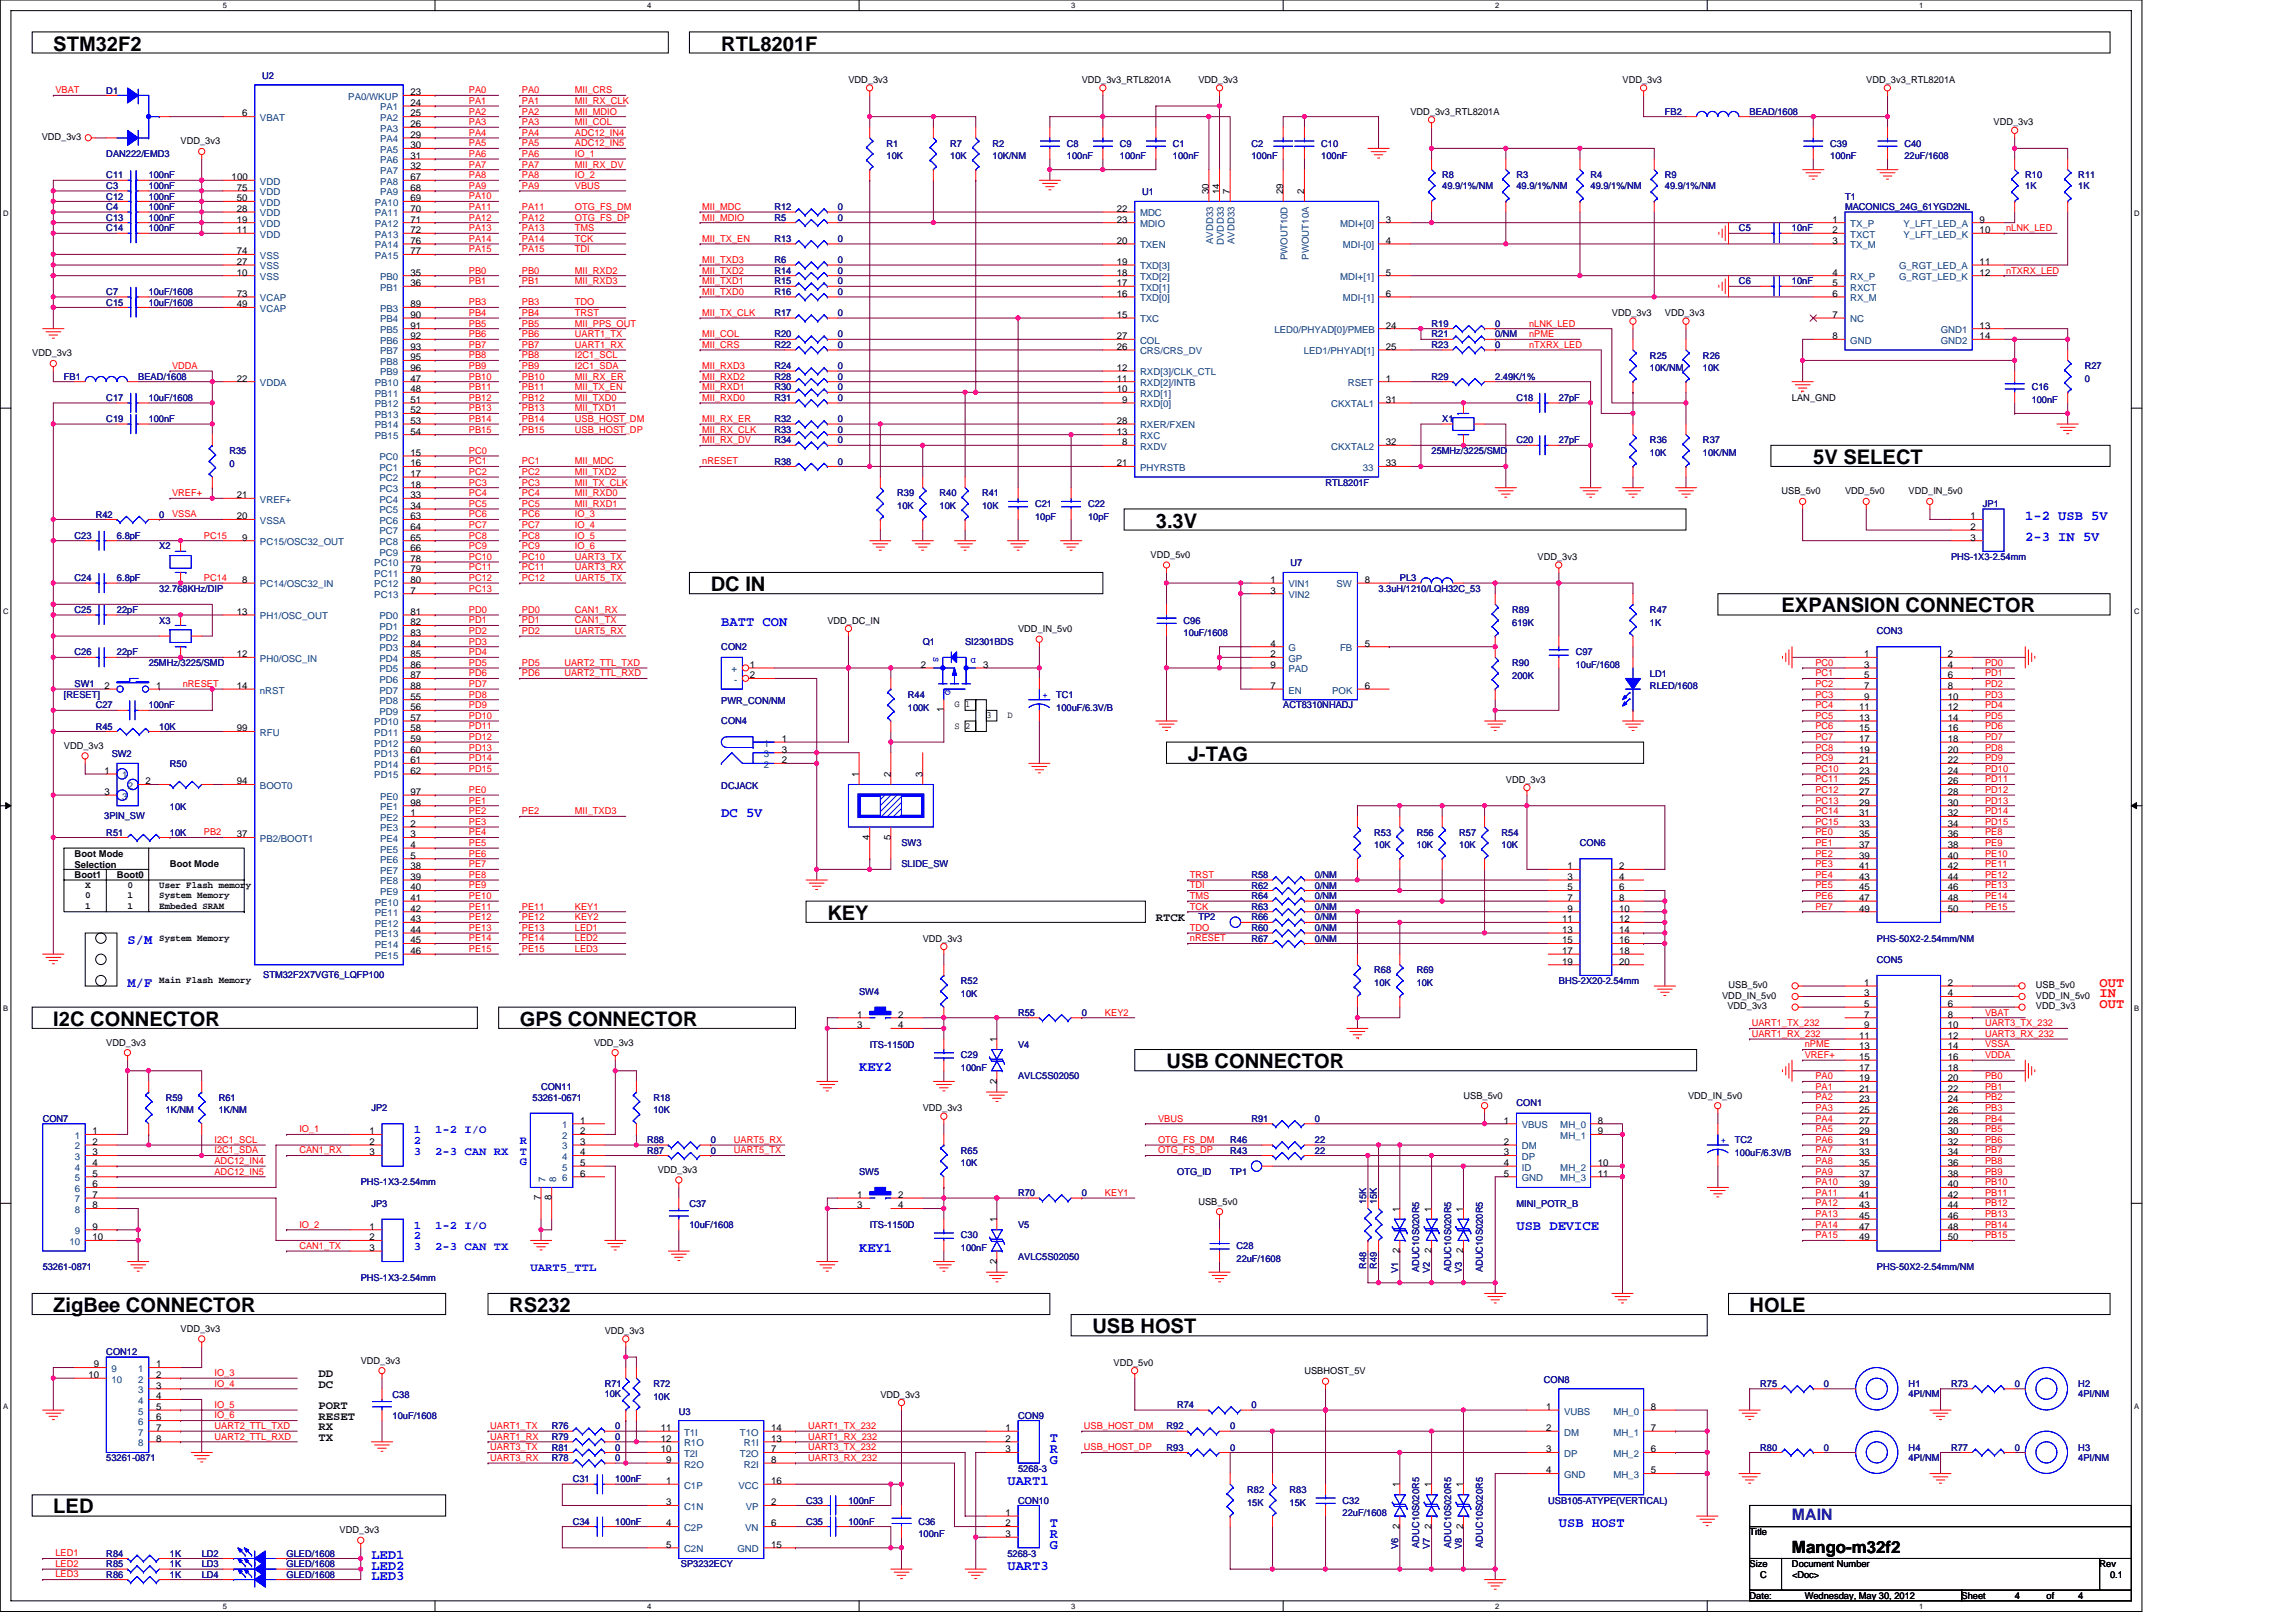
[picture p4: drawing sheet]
<svg xmlns="http://www.w3.org/2000/svg" width="297mm" height="210mm" viewBox="0 0 297 210" stroke-linecap="round" stroke-linejoin="round" font-family="sans-serif">
<defs><g id="words">
<g font-size="2.6">
<text x="6.9" y="6.5">STM32F2</text>
<text x="93.3" y="6.5">RTL8201F</text>
<text x="234.6" y="60">5V SELECT</text>
<text x="149.5" y="68.3">3.3V</text>
<text x="91.9" y="76.5">DC IN</text>
<text x="230.5" y="79.2">EXPANSION CONNECTOR</text>
<text x="153.7" y="98.4">J-TAG</text>
<text x="107" y="119">KEY</text>
<text x="6.9" y="132.7">I2C CONNECTOR</text>
<text x="67.2" y="132.7">GPS CONNECTOR</text>
<text x="150.9" y="138.2">USB CONNECTOR</text>
<text x="6.9" y="169.8">ZigBee CONNECTOR</text>
<text x="65.9" y="169.8">RS232</text>
<text x="141.3" y="172.5">USB HOST</text>
<text x="226.4" y="169.8">HOLE</text>
<text x="6.9" y="195.8">LED</text>
</g>
<text font-size="2.2" x="231.8" y="200.9">Mango-m32f2</text>
<text font-size="2.1" fill="#000080" x="231.8" y="196.7">MAIN</text>
<g font-size="1.8" fill="#00f">
<text x="262" y="67.3">1-2 USB 5V</text>
<text x="262" y="70">2-3 IN 5V</text>
<text x="93.3" y="81">BATT CON</text>
<text x="93.3" y="105.7">DC 5V</text>
<text x="16.5" y="122.2">S/M</text>
<text x="16.5" y="127.7">M/F</text>
<text x="111.1" y="138.6">KEY2</text>
<text x="111.1" y="161.9">KEY1</text>
<text x="196.2" y="159.2">USB DEVICE</text>
<text x="135.8" y="188">R</text>
<text x="135.8" y="189.4">G</text>
<text x="135.8" y="186.6">T</text>
<text x="130.3" y="192.1">UART1</text>
<text x="135.8" y="197.6">T</text>
<text x="201.7" y="197.6">USB HOST</text>
<text x="48" y="201.7">LED1</text>
<text x="48" y="203.1">LED2</text>
<text x="130.3" y="203.1">UART3</text>
<text x="135.8" y="199">R</text>
<text x="135.8" y="200.3">G</text>
<text x="48" y="204.5">LED3</text>
</g>
<g font-size="1.8" fill="#f00">
<text x="271.6" y="127.7">OUT</text>
<text x="271.6" y="130.4">OUT</text>
<text x="271.6" y="129">IN</text>
</g>
<g font-size="1.5">
<text x="149.5" y="119.2">RTCK</text>
<text x="41.2" y="178.2">DD</text>
<text x="41.2" y="179.6">DC</text>
<text x="41.2" y="182.3">PORT</text>
<text x="41.2" y="183.7">RESET</text>
<text x="41.2" y="185">RX</text>
<text x="41.2" y="186.4">TX</text>
</g>
<g font-size="1.5" fill="#00f">
<text x="53.5" y="146.6">1</text>
<text x="53.5" y="149.4">3</text>
<text x="53.5" y="148">2</text>
<text x="56.3" y="146.6">1-2 I/O</text>
<text x="56.3" y="149.4">2-3 CAN RX</text>
<text x="67.2" y="149.4">T</text>
<text x="67.2" y="148">R</text>
<text x="67.2" y="150.7">G</text>
<text x="53.5" y="159">1</text>
<text x="53.5" y="160.4">2</text>
<text x="53.5" y="161.7">3</text>
<text x="56.3" y="161.7">2-3 CAN TX</text>
<text x="56.3" y="159">1-2 I/O</text>
<text x="68.6" y="164.5">UART5_TTL</text>
</g>
<g font-size="1.2" fill="#000080">
<text x="33.9" y="10.2">U2</text>
<text x="13.8" y="12.1">D1</text>
<text x="215.4" y="14.8">FB2</text>
<text x="226.4" y="14.8">BEAD/1608</text>
<text x="13.8" y="23.1">C11</text>
<text x="13.8" y="20.3">DAN222/EMD3</text>
<text x="19.2" y="23.1">100nF</text>
<text x="114.7" y="19">R1</text>
<text x="114.7" y="20.6">10K</text>
<text x="122.9" y="19">R7</text>
<text x="122.9" y="20.6">10K</text>
<text x="128.4" y="19">R2</text>
<text x="128.4" y="20.6">10K/NM</text>
<text x="138" y="19">C8</text>
<text x="138" y="20.6">100nF</text>
<text x="144.9" y="19">C9</text>
<text x="144.9" y="20.6">100nF</text>
<text x="151.7" y="19">C1</text>
<text x="151.7" y="20.6">100nF</text>
<text x="161.9" y="19">C2</text>
<text x="161.9" y="20.6">100nF</text>
<text x="170.9" y="19">C10</text>
<text x="170.9" y="20.6">100nF</text>
<text x="186.6" y="23.1">R8</text>
<text x="196.2" y="23.1">R3</text>
<text x="205.8" y="23.1">R4</text>
<text x="215.4" y="23.1">R9</text>
<text x="236.8" y="19">C39</text>
<text x="236.8" y="20.6">100nF</text>
<text x="246.4" y="19">C40</text>
<text x="246.4" y="20.6">22uF/1608</text>
<text x="262" y="23.1">R10</text>
<text x="268.9" y="23.1">R11</text>
<text x="13.8" y="25.8">C12</text>
<text x="13.8" y="29.9">C14</text>
<text x="13.8" y="28.6">C13</text>
<text x="13.8" y="27.2">C4</text>
<text x="13.8" y="24.4">C3</text>
<text x="19.2" y="25.8">100nF</text>
<text x="19.2" y="29.9">100nF</text>
<text x="19.2" y="28.6">100nF</text>
<text x="19.2" y="27.2">100nF</text>
<text x="19.2" y="24.4">100nF</text>
<text x="100.2" y="27.2">R12</text>
<text x="100.2" y="28.6">R5</text>
<text x="108.4" y="27.2">0</text>
<text x="108.4" y="28.6">0</text>
<text x="147.8" y="25.3">U1</text>
<text x="186.6" y="24.4">49.9/1%/NM</text>
<text x="196.2" y="24.4">49.9/1%/NM</text>
<text x="205.8" y="24.4">49.9/1%/NM</text>
<text x="215.4" y="24.4">49.9/1%/NM</text>
<text x="225" y="29.9">C5</text>
<text x="231.8" y="29.9">10nF</text>
<text x="238.7" y="25.8">T1</text>
<text x="238.7" y="27.2">MACONICS_24G_61YGD2NL</text>
<text x="262" y="24.4">1K</text>
<text x="268.9" y="24.4">1K</text>
<text x="100.2" y="35.4">R14</text>
<text x="100.2" y="31.3">R13</text>
<text x="100.2" y="34">R6</text>
<text x="108.4" y="35.4">0</text>
<text x="108.4" y="31.3">0</text>
<text x="108.4" y="34">0</text>
<text x="13.8" y="39.5">C15</text>
<text x="13.8" y="38.2">C7</text>
<text x="19.2" y="39.5">10uF/1608</text>
<text x="19.2" y="38.2">10uF/1608</text>
<text x="100.2" y="36.8">R15</text>
<text x="100.2" y="38.2">R16</text>
<text x="100.2" y="40.9">R17</text>
<text x="108.4" y="36.8">0</text>
<text x="108.4" y="38.2">0</text>
<text x="108.4" y="40.9">0</text>
<text x="225" y="36.8">C6</text>
<text x="231.8" y="36.8">10nF</text>
<text x="100.2" y="45">R22</text>
<text x="100.2" y="47.8">R24</text>
<text x="100.2" y="43.6">R20</text>
<text x="108.4" y="45">0</text>
<text x="108.4" y="47.8">0</text>
<text x="108.4" y="43.6">0</text>
<text x="185.2" y="45">R23</text>
<text x="185.2" y="43.6">R21</text>
<text x="185.2" y="42.3">R19</text>
<text x="193.4" y="45">0</text>
<text x="193.4" y="43.6">0/NM</text>
<text x="193.4" y="42.3">0</text>
<text x="213.5" y="46.4">R25</text>
<text x="220.3" y="46.4">R26</text>
<text x="269.7" y="47.8">R27</text>
<text x="8.3" y="49.1">FB1</text>
<text x="13.8" y="51.9">C17</text>
<text x="17.9" y="49.1">BEAD/1608</text>
<text x="19.2" y="51.9">10uF/1608</text>
<text x="100.2" y="51.9">R31</text>
<text x="100.2" y="49.1">R28</text>
<text x="100.2" y="50.5">R30</text>
<text x="108.4" y="51.9">0</text>
<text x="108.4" y="49.1">0</text>
<text x="108.4" y="50.5">0</text>
<text x="185.2" y="49.1">R29</text>
<text x="193.4" y="49.1">2.49K/1%</text>
<text x="196.2" y="51.9">C18</text>
<text x="201.7" y="51.9">27pF</text>
<text x="213.5" y="48">10K/NM</text>
<text x="220.3" y="48">10K</text>
<text x="262.8" y="50.5">C16</text>
<text x="262.8" y="52.2">100nF</text>
<text x="269.7" y="49.4">0</text>
<text x="13.8" y="54.6">C19</text>
<text x="19.2" y="54.6">100nF</text>
<text x="29.7" y="58.7">R35</text>
<text x="100.2" y="56">R33</text>
<text x="100.2" y="57.4">R34</text>
<text x="100.2" y="54.6">R32</text>
<text x="108.4" y="56">0</text>
<text x="108.4" y="57.4">0</text>
<text x="108.4" y="54.6">0</text>
<text x="185.2" y="58.7">25MHz/3225/SMD</text>
<text x="186.6" y="54.6">X1</text>
<text x="196.2" y="57.4">C20</text>
<text x="201.7" y="57.4">27pF</text>
<text x="213.5" y="57.4">R36</text>
<text x="213.5" y="59">10K</text>
<text x="220.3" y="57.4">R37</text>
<text x="220.3" y="59">10K/NM</text>
<text x="29.7" y="60.4">0</text>
<text x="100.2" y="60.1">R38</text>
<text x="108.4" y="60.1">0</text>
<text x="116.1" y="64.2">R39</text>
<text x="116.1" y="65.9">10K</text>
<text x="121.6" y="64.2">R40</text>
<text x="121.6" y="65.9">10K</text>
<text x="127.1" y="64.2">R41</text>
<text x="127.1" y="65.9">10K</text>
<text x="133.9" y="65.6">C21</text>
<text x="140.8" y="65.6">C22</text>
<text x="171.5" y="62.8">RTL8201F</text>
<text x="256.5" y="65.6">JP1</text>
<text x="9.6" y="69.7">C23</text>
<text x="12.4" y="67">R42</text>
<text x="15.1" y="69.7">6.8pF</text>
<text x="20.6" y="67">0</text>
<text x="20.6" y="71.1">X2</text>
<text x="133.9" y="67.2">10pF</text>
<text x="140.8" y="67.2">10pF</text>
<text x="9.6" y="75.2">C24</text>
<text x="15.1" y="75.2">6.8pF</text>
<text x="20.6" y="76.6">32.768KHz/DIP</text>
<text x="167" y="73.3">U7</text>
<text x="178.3" y="76.6">3.3uH/1210/LQH32C_53</text>
<text x="181.1" y="75.2">PL3</text>
<text x="252.4" y="72.5">PHS-1X3-2.54mm</text>
<text x="9.6" y="79.3">C25</text>
<text x="15.1" y="79.3">22pF</text>
<text x="20.6" y="80.7">X3</text>
<text x="119.4" y="83.4">Q1</text>
<text x="124.9" y="83.4">SI2301BDS</text>
<text x="153.1" y="80.7">C96</text>
<text x="153.1" y="82.3">10uF/1608</text>
<text x="195.6" y="79.3">R89</text>
<text x="195.6" y="81">619K</text>
<text x="213.5" y="79.3">R47</text>
<text x="213.5" y="81">1K</text>
<text x="242.8" y="82">CON3</text>
<text x="9.6" y="84.8">C26</text>
<text x="9.6" y="88.9">SW1</text>
<text x="15.1" y="84.8">22pF</text>
<text x="19.2" y="86.2">25MHz/3225/SMD</text>
<text x="93.3" y="84.1">CON2</text>
<text x="195.6" y="86.2">R90</text>
<text x="195.6" y="87.8">200K</text>
<text x="203.9" y="84.8">C97</text>
<text x="203.9" y="86.4">10uF/1608</text>
<text x="213.5" y="87.5">LD1</text>
<text x="213.5" y="89.2">RLED/1608</text>
<text x="8.3" y="90.3">[RESET]</text>
<text x="12.4" y="91.7">C27</text>
<text x="12.4" y="94.4">R45</text>
<text x="19.2" y="91.7">100nF</text>
<text x="20.6" y="94.4">10K</text>
<text x="93.3" y="91.1">PWR_CON/NM</text>
<text x="93.3" y="93.7">CON4</text>
<text x="117.5" y="90.3">R44</text>
<text x="117.5" y="91.9">100K</text>
<text x="136.6" y="90.3">TC1</text>
<text x="136.6" y="91.9">100uF/6.3V/B</text>
<text x="166" y="91.7">ACT8310NHADJ</text>
<text x="14.5" y="98">SW2</text>
<text x="22" y="99.2">R50</text>
<text x="13.5" y="105.9">3PIN_SW</text>
<text x="22" y="104.8">10K</text>
<text x="93.3" y="102.1">DCJACK</text>
<text x="13.8" y="108.1">R51</text>
<text x="22" y="108.1">10K</text>
<text x="116.6" y="109.5">SW3</text>
<text x="116.6" y="112.2">SLIDE_SW</text>
<text x="161.9" y="113.6">R58</text>
<text x="170.1" y="113.6">0/NM</text>
<text x="177.8" y="108.1">R53</text>
<text x="177.8" y="109.7">10K</text>
<text x="183.3" y="108.1">R56</text>
<text x="183.3" y="109.7">10K</text>
<text x="188.8" y="108.1">R57</text>
<text x="188.8" y="109.7">10K</text>
<text x="194.3" y="108.1">R54</text>
<text x="194.3" y="109.7">10K</text>
<text x="204.4" y="109.5">CON6</text>
<text x="155" y="119.1">TP2</text>
<text x="161.9" y="117.7">R63</text>
<text x="161.9" y="116.3">R64</text>
<text x="161.9" y="119.1">R66</text>
<text x="161.9" y="115">R62</text>
<text x="170.1" y="117.7">0/NM</text>
<text x="170.1" y="116.3">0/NM</text>
<text x="170.1" y="119.1">0/NM</text>
<text x="170.1" y="115">0/NM</text>
<text x="161.9" y="121.8">R67</text>
<text x="161.9" y="120.5">R60</text>
<text x="170.1" y="121.8">0/NM</text>
<text x="170.1" y="120.5">0/NM</text>
<text x="177.8" y="125.9">R68</text>
<text x="183.3" y="125.9">R69</text>
<text x="242.8" y="124.6">CON5</text>
<text x="242.8" y="121.8">PHS-50X2-2.54mm/NM</text>
<text x="34.1" y="126.5">STM32F2X7VGT6_LQFP100</text>
<text x="111.1" y="128.7">SW4</text>
<text x="124.3" y="127.3">R52</text>
<text x="124.3" y="129">10K</text>
<text x="131.7" y="131.4">R55</text>
<text x="140" y="131.4">0</text>
<text x="177.8" y="127.6">10K</text>
<text x="183.3" y="127.6">10K</text>
<text x="201.7" y="127.3">BHS-2X20-2.54mm</text>
<text x="112.5" y="135.6">ITS-1150D</text>
<text x="124.3" y="136.9">C29</text>
<text x="131.7" y="135.6">V4</text>
<text x="21.4" y="142.4">R59</text>
<text x="28.3" y="142.4">R61</text>
<text x="48" y="143.8">JP2</text>
<text x="68.9" y="142.4">53261-0671</text>
<text x="70" y="141">CON11</text>
<text x="84.5" y="142.4">R18</text>
<text x="124.3" y="138.6">100nF</text>
<text x="131.7" y="139.7">AVLC5S02050</text>
<text x="196.2" y="143.1">CON1</text>
<text x="5.5" y="145.1">CON7</text>
<text x="21.4" y="144">1K/NM</text>
<text x="28.3" y="144">1K/NM</text>
<text x="83.7" y="149.3">R87</text>
<text x="83.7" y="147.9">R88</text>
<text x="84.5" y="144">10K</text>
<text x="91.9" y="149.3">0</text>
<text x="91.9" y="147.9">0</text>
<text x="124.3" y="149.3">R65</text>
<text x="159.1" y="149.3">R43</text>
<text x="159.1" y="147.9">R46</text>
<text x="161.9" y="145.1">R91</text>
<text x="170.1" y="149.3">22</text>
<text x="170.1" y="147.9">22</text>
<text x="170.1" y="145.1">0</text>
<text x="224.4" y="147.9">TC2</text>
<text x="224.4" y="149.5">100uF/6.3V/B</text>
<text x="46.7" y="153.4">PHS-1X3-2.54mm</text>
<text x="111.1" y="152">SW5</text>
<text x="124.3" y="150.9">10K</text>
<text x="131.7" y="154.7">R70</text>
<text x="140" y="154.7">0</text>
<text x="152.3" y="152">OTG_ID</text>
<text x="159.1" y="152">TP1</text>
<text x="176.8" y="155.8" transform="rotate(-90 176.8 155.8)">15K</text>
<text x="178.1" y="155.8" transform="rotate(-90 178.1 155.8)">15K</text>
<text x="48" y="156.1">JP3</text>
<text x="89.2" y="156.1">C37</text>
<text x="89.2" y="158.9">10uF/1608</text>
<text x="112.5" y="158.9">ITS-1150D</text>
<text x="124.3" y="160.2">C30</text>
<text x="124.3" y="161.9">100nF</text>
<text x="131.7" y="158.9">V5</text>
<text x="160" y="161.6">C28</text>
<text x="196.2" y="156.1">MINI_POTR_B</text>
<text x="5.5" y="164.3">53261-0871</text>
<text x="46.7" y="165.7">PHS-1X3-2.54mm</text>
<text x="131.7" y="163">AVLC5S02050</text>
<text x="160" y="163.3">22uF/1608</text>
<text x="176.8" y="164.2" transform="rotate(-90 176.8 164.2)">R48</text>
<text x="178.1" y="164.2" transform="rotate(-90 178.1 164.2)">R49</text>
<text x="180.9" y="164.7" transform="rotate(-90 180.9 164.7)">V1</text>
<text x="183.6" y="164.6" transform="rotate(-90 183.6 164.6)">ADUC10S020R5</text>
<text x="185" y="164.7" transform="rotate(-90 185 164.7)">V2</text>
<text x="187.7" y="164.6" transform="rotate(-90 187.7 164.6)">ADUC10S020R5</text>
<text x="189.1" y="164.7" transform="rotate(-90 189.1 164.7)">V3</text>
<text x="191.8" y="164.6" transform="rotate(-90 191.8 164.6)">ADUC10S020R5</text>
<text x="242.8" y="164.3">PHS-50X2-2.54mm/NM</text>
<text x="13.8" y="175.3">CON12</text>
<text x="78.2" y="179.4">R71</text>
<text x="84.5" y="179.4">R72</text>
<text x="199.7" y="178.9">CON8</text>
<text x="227.7" y="179.4">R75</text>
<text x="236" y="179.4">0</text>
<text x="246.9" y="179.4">H1</text>
<text x="252.4" y="179.4">R73</text>
<text x="260.6" y="179.4">0</text>
<text x="268.9" y="179.4">H2</text>
<text x="50.8" y="180.8">C38</text>
<text x="50.8" y="183.6">10uF/1608</text>
<text x="71.4" y="184.9">R76</text>
<text x="78.2" y="180.8">10K</text>
<text x="79.6" y="184.9">0</text>
<text x="84.5" y="181.1">10K</text>
<text x="87.8" y="183.1">U3</text>
<text x="131.7" y="183.6">CON9</text>
<text x="150.9" y="184.9">R92</text>
<text x="152.3" y="182.2">R74</text>
<text x="159.1" y="184.9">0</text>
<text x="161.9" y="182.2">0</text>
<text x="246.9" y="180.8">4PI/NM</text>
<text x="268.9" y="180.8">4PI/NM</text>
<text x="13.8" y="189">53261-0871</text>
<text x="71.4" y="187.7">R81</text>
<text x="71.4" y="186.3">R79</text>
<text x="71.4" y="189">R78</text>
<text x="74.1" y="191.8">C31</text>
<text x="79.6" y="187.7">0</text>
<text x="79.6" y="186.3">0</text>
<text x="79.6" y="189">0</text>
<text x="79.6" y="191.8">100nF</text>
<text x="131.7" y="190.4">5268-3</text>
<text x="150.9" y="187.7">R93</text>
<text x="159.1" y="187.7">0</text>
<text x="227.7" y="187.7">R80</text>
<text x="236" y="187.7">0</text>
<text x="246.9" y="187.7">H4</text>
<text x="246.9" y="189">4PI/NM</text>
<text x="252.4" y="187.7">R77</text>
<text x="260.6" y="187.7">0</text>
<text x="268.9" y="187.7">H3</text>
<text x="268.9" y="189">4PI/NM</text>
<text x="74.1" y="197.3">C34</text>
<text x="79.6" y="197.3">100nF</text>
<text x="104.3" y="197.3">C35</text>
<text x="104.3" y="194.5">C33</text>
<text x="109.8" y="197.3">100nF</text>
<text x="109.8" y="194.5">100nF</text>
<text x="118.8" y="197.3">C36</text>
<text x="131.7" y="194.5">CON10</text>
<text x="161.4" y="193.1">R82</text>
<text x="161.4" y="194.8">15K</text>
<text x="166.8" y="193.1">R83</text>
<text x="166.8" y="194.8">15K</text>
<text x="173.7" y="194.5">C32</text>
<text x="173.7" y="196.2">22uF/1608</text>
<text x="200.3" y="194.5">USB105-ATYPE(VERTICAL)</text>
<text x="13.8" y="201.4">R84</text>
<text x="13.8" y="202.8">R85</text>
<text x="22" y="201.4">1K</text>
<text x="22" y="202.8">1K</text>
<text x="26.1" y="202.8">LD3</text>
<text x="26.1" y="201.4">LD2</text>
<text x="37.1" y="202.8">GLED/1608</text>
<text x="37.1" y="201.4">GLED/1608</text>
<text x="88.1" y="202.8">SP3232ECY</text>
<text x="118.8" y="198.9">100nF</text>
<text x="130.3" y="201.4">5268-3</text>
<text x="180.9" y="200.4" transform="rotate(-90 180.9 200.4)">V6</text>
<text x="183.6" y="200.3" transform="rotate(-90 183.6 200.3)">ADUC10S020R5</text>
<text x="185" y="200.4" transform="rotate(-90 185 200.4)">V7</text>
<text x="187.7" y="200.3" transform="rotate(-90 187.7 200.3)">ADUC10S020R5</text>
<text x="189.1" y="200.4" transform="rotate(-90 189.1 200.4)">V8</text>
<text x="191.8" y="200.3" transform="rotate(-90 191.8 200.3)">ADUC10S020R5</text>
<text x="13.8" y="204.1">R86</text>
<text x="22" y="204.1">1K</text>
<text x="26.1" y="204.1">LD4</text>
<text x="37.1" y="204.1">GLED/1608</text>
</g>
<g font-size="1.2">
<text x="109.8" y="10.7">VDD_3v3</text>
<text x="140" y="10.7">VDD_3v3_RTL8201A</text>
<text x="155" y="10.7">VDD_3v3</text>
<text x="209.9" y="10.7">VDD_3v3</text>
<text x="241.4" y="10.7">VDD_3v3_RTL8201A</text>
<text x="31.3" y="15.1">6</text>
<text x="53.1" y="12.3">23</text>
<text x="53.1" y="13.7">24</text>
<text x="53.1" y="15.1">25</text>
<text x="53.1" y="16.4">26</text>
<text x="53.1" y="17.8">29</text>
<text x="182.5" y="14.8">VDD_3v3_RTL8201A</text>
<text x="257.9" y="16.2">VDD_3v3</text>
<text x="5.4" y="18.1">VDD_3v3</text>
<text x="23.4" y="18.7">VDD_3v3</text>
<text x="30" y="23.3">100</text>
<text x="53.1" y="19.2">30</text>
<text x="53.1" y="20.6">31</text>
<text x="53.1" y="21.9">32</text>
<text x="53.1" y="23.3">67</text>
<text x="30.6" y="28.8">19</text>
<text x="30.6" y="27.4">28</text>
<text x="30.6" y="26">50</text>
<text x="30.6" y="24.7">75</text>
<text x="53.1" y="26">69</text>
<text x="53.1" y="27.4">70</text>
<text x="53.1" y="28.8">71</text>
<text x="53.1" y="24.7">68</text>
<text x="144.5" y="27.4">22</text>
<text x="144.5" y="28.8">23</text>
<text x="156.4" y="25.1" transform="rotate(-90 156.4 25.1)">30</text>
<text x="157.8" y="25.1" transform="rotate(-90 157.8 25.1)">14</text>
<text x="159.1" y="25.1" transform="rotate(-90 159.1 25.1)">7</text>
<text x="166" y="25.1" transform="rotate(-90 166 25.1)">29</text>
<text x="168.7" y="25.1" transform="rotate(-90 168.7 25.1)">2</text>
<text x="179.3" y="28.8">3</text>
<text x="237.1" y="28.8">1</text>
<text x="256.1" y="28.8">9</text>
<text x="30.6" y="35.6">10</text>
<text x="30.6" y="30.2">11</text>
<text x="30.6" y="34.3">27</text>
<text x="30.6" y="32.9">74</text>
<text x="53.1" y="30.2">72</text>
<text x="53.1" y="31.5">76</text>
<text x="53.1" y="32.9">77</text>
<text x="53.1" y="35.6">35</text>
<text x="144.5" y="35.6">18</text>
<text x="144.5" y="34.3">19</text>
<text x="144.5" y="31.5">20</text>
<text x="179.3" y="31.5">4</text>
<text x="179.3" y="35.6">5</text>
<text x="237.1" y="30.2">2</text>
<text x="237.1" y="31.5">3</text>
<text x="237.1" y="35.6">4</text>
<text x="256.1" y="30.2">10</text>
<text x="256.1" y="35.6">12</text>
<text x="256.1" y="34.3">11</text>
<text x="30.6" y="39.8">49</text>
<text x="30.6" y="38.4">73</text>
<text x="53.1" y="37">36</text>
<text x="53.1" y="39.8">89</text>
<text x="53.1" y="41.1">90</text>
<text x="144.5" y="41.1">15</text>
<text x="144.5" y="38.4">16</text>
<text x="144.5" y="37">17</text>
<text x="179.3" y="38.4">6</text>
<text x="208.5" y="40.9">VDD_3v3</text>
<text x="215.4" y="40.9">VDD_3v3</text>
<text x="237.1" y="37">5</text>
<text x="237.1" y="38.4">6</text>
<text x="237.1" y="41.1">7</text>
<text x="4.2" y="46.1">VDD_3v3</text>
<text x="53.1" y="42.5">91</text>
<text x="53.1" y="43.9">92</text>
<text x="53.1" y="45.3">93</text>
<text x="53.1" y="46.6">95</text>
<text x="53.1" y="48">96</text>
<text x="144.5" y="48">12</text>
<text x="144.5" y="45.3">26</text>
<text x="144.5" y="43.9">27</text>
<text x="179.3" y="42.5">24</text>
<text x="179.3" y="45.3">25</text>
<text x="237.1" y="43.9">8</text>
<text x="256.1" y="42.5">13</text>
<text x="256.1" y="43.9">14</text>
<text x="30.6" y="49.4">22</text>
<text x="53.1" y="49.4">47</text>
<text x="53.1" y="50.7">48</text>
<text x="53.1" y="52.1">51</text>
<text x="53.1" y="53.5">52</text>
<text x="144.5" y="50.7">10</text>
<text x="144.5" y="49.4">11</text>
<text x="145.2" y="52.1">9</text>
<text x="179.3" y="52.1">31</text>
<text x="179.3" y="49.4">1</text>
<text x="231.8" y="51.9">LAN_GND</text>
<text x="53.1" y="54.8">53</text>
<text x="53.1" y="56.2">54</text>
<text x="53.1" y="59">15</text>
<text x="144.5" y="56.2">13</text>
<text x="144.5" y="54.8">28</text>
<text x="145.2" y="57.6">8</text>
<text x="179.3" y="57.6">32</text>
<text x="30.6" y="64.5">21</text>
<text x="53.1" y="60.3">16</text>
<text x="53.1" y="61.7">17</text>
<text x="53.1" y="63.1">18</text>
<text x="53.1" y="65.8">34</text>
<text x="53.1" y="64.5">33</text>
<text x="144.5" y="60.3">21</text>
<text x="179.3" y="60.3">33</text>
<text x="230.5" y="63.9">USB_5v0</text>
<text x="238.7" y="63.9">VDD_5v0</text>
<text x="246.9" y="63.9">VDD_IN_5v0</text>
<text x="30.6" y="67.2">20</text>
<text x="31.3" y="69.9">9</text>
<text x="53.1" y="67.2">63</text>
<text x="53.1" y="68.6">64</text>
<text x="53.1" y="69.9">65</text>
<text x="53.1" y="71.3">66</text>
<text x="254.9" y="67.2">1</text>
<text x="254.9" y="68.6">2</text>
<text x="254.9" y="69.9">3</text>
<text x="31.3" y="75.4">8</text>
<text x="53.1" y="76.8">7</text>
<text x="53.1" y="72.7">78</text>
<text x="53.1" y="74">79</text>
<text x="53.1" y="75.4">80</text>
<text x="148.9" y="72.2">VDD_5v0</text>
<text x="164.4" y="75.4">1</text>
<text x="164.4" y="76.8">3</text>
<text x="176.6" y="75.4">8</text>
<text x="198.9" y="72.5">VDD_3v3</text>
<text x="30.6" y="79.5">13</text>
<text x="53.1" y="79.5">81</text>
<text x="53.1" y="80.9">82</text>
<text x="53.1" y="82.3">83</text>
<text x="53.1" y="83.7">84</text>
<text x="107" y="80.7">VDD_DC_IN</text>
<text x="131.7" y="81.8">VDD_IN_5v0</text>
<text x="164.4" y="83.7">4</text>
<text x="176.6" y="83.7">5</text>
<text x="13.5" y="89.1">2</text>
<text x="20.2" y="89.1">1</text>
<text x="30.6" y="85">12</text>
<text x="30.6" y="89.1">14</text>
<text x="53.1" y="85">85</text>
<text x="53.1" y="86.4">86</text>
<text x="53.1" y="87.8">87</text>
<text x="53.1" y="89.1">88</text>
<text x="97" y="87.8">2</text>
<text x="97" y="86.4">1</text>
<text x="119.1" y="86.4">2</text>
<text x="127.2" y="86.4">3</text>
<text x="164.4" y="89.1">7</text>
<text x="164.4" y="85">2</text>
<text x="164.4" y="86.4">9</text>
<text x="176.6" y="89.1">6</text>
<text x="241.2" y="85">1</text>
<text x="241.2" y="86.4">3</text>
<text x="241.2" y="87.8">5</text>
<text x="241.2" y="89.1">7</text>
<text x="252" y="85">2</text>
<text x="252" y="86.4">4</text>
<text x="252" y="87.8">6</text>
<text x="252" y="89.1">8</text>
<text x="30.6" y="94.6">99</text>
<text x="53.1" y="90.5">55</text>
<text x="53.1" y="91.9">56</text>
<text x="53.1" y="93.3">57</text>
<text x="53.1" y="94.6">58</text>
<text x="53.1" y="96">59</text>
<text x="101.1" y="96">1</text>
<text x="122.1" y="92.2" transform="rotate(-90 122.1 92.2)">1</text>
<text x="123.5" y="91.5">G 1</text>
<text x="123.5" y="94.3">S 2</text>
<text x="127.6" y="92.9">3</text>
<text x="130.3" y="92.9">D</text>
<text x="240.5" y="91.9">11</text>
<text x="240.5" y="93.3">13</text>
<text x="240.5" y="94.6">15</text>
<text x="240.5" y="96">17</text>
<text x="241.2" y="90.5">9</text>
<text x="252" y="90.5">10</text>
<text x="252" y="91.9">12</text>
<text x="252" y="93.3">14</text>
<text x="252" y="94.6">16</text>
<text x="252" y="96">18</text>
<text x="8.3" y="96.9">VDD_3v3</text>
<text x="13.5" y="100.1">1</text>
<text x="18.8" y="101.5">2</text>
<text x="30.6" y="101.5">94</text>
<text x="53.1" y="97.4">60</text>
<text x="53.1" y="98.7">61</text>
<text x="53.1" y="100.1">62</text>
<text x="101.1" y="97.4">3</text>
<text x="101.1" y="98.7">2</text>
<text x="111.1" y="100.5" transform="rotate(-90 111.1 100.5)">1</text>
<text x="115.2" y="100.5" transform="rotate(-90 115.2 100.5)">2</text>
<text x="119.4" y="100.5" transform="rotate(-90 119.4 100.5)">3</text>
<text x="194.8" y="101.3">VDD_3v3</text>
<text x="240.5" y="97.4">19</text>
<text x="240.5" y="98.7">21</text>
<text x="240.5" y="100.1">23</text>
<text x="240.5" y="101.5">25</text>
<text x="252" y="97.4">20</text>
<text x="252" y="98.7">22</text>
<text x="252" y="100.1">24</text>
<text x="252" y="101.5">26</text>
<text x="13.5" y="102.8">3</text>
<text x="53.1" y="105.6">1</text>
<text x="53.1" y="107">2</text>
<text x="53.1" y="102.8">97</text>
<text x="53.1" y="104.2">98</text>
<text x="240.5" y="102.8">27</text>
<text x="240.5" y="104.2">29</text>
<text x="240.5" y="105.6">31</text>
<text x="240.5" y="107">33</text>
<text x="252" y="102.8">28</text>
<text x="252" y="104.2">30</text>
<text x="252" y="105.6">32</text>
<text x="252" y="107">34</text>
<text x="9.6" y="110.8">Boot Mode</text>
<text x="9.6" y="112.3">Selection</text>
<text x="9.6" y="113.6">Boot1</text>
<text x="15.1" y="113.6">Boot0</text>
<text x="22" y="112.2">Boot Mode</text>
<text x="30.6" y="108.3">37</text>
<text x="53.1" y="108.3">3</text>
<text x="53.1" y="109.7">4</text>
<text x="53.1" y="111.1">5</text>
<text x="53.1" y="112.5">38</text>
<text x="53.1" y="113.8">39</text>
<text x="112.5" y="108.6" transform="rotate(-90 112.5 108.6)">4</text>
<text x="115.2" y="108.6" transform="rotate(-90 115.2 108.6)">5</text>
<text x="202.8" y="112.5">1</text>
<text x="202.8" y="113.8">3</text>
<text x="209.5" y="112.5">2</text>
<text x="209.5" y="113.8">4</text>
<text x="240.5" y="108.3">35</text>
<text x="240.5" y="109.7">37</text>
<text x="240.5" y="111.1">39</text>
<text x="240.5" y="112.5">41</text>
<text x="240.5" y="113.8">43</text>
<text x="252" y="108.3">36</text>
<text x="252" y="109.7">38</text>
<text x="252" y="111.1">40</text>
<text x="252" y="112.5">42</text>
<text x="252" y="113.8">44</text>
<text x="11" y="114.9">X</text>
<text x="11" y="116.2">0</text>
<text x="11" y="117.6">1</text>
<text x="16.5" y="114.9">0</text>
<text x="16.5" y="116.2">1</text>
<text x="16.5" y="117.6">1</text>
<text x="20.6" y="114.9">User Flash memory</text>
<text x="20.6" y="116.2">System Memory</text>
<text x="20.6" y="117.6">Embeded SRAM</text>
<text x="53.1" y="116.6">41</text>
<text x="53.1" y="117.9">42</text>
<text x="53.1" y="119.3">43</text>
<text x="53.1" y="115.2">40</text>
<text x="202.1" y="119.3">11</text>
<text x="202.8" y="115.2">5</text>
<text x="202.8" y="116.6">7</text>
<text x="202.8" y="117.9">9</text>
<text x="209.5" y="115.2">6</text>
<text x="209.5" y="116.6">8</text>
<text x="209.5" y="117.9">10</text>
<text x="209.5" y="119.3">12</text>
<text x="240.5" y="115.2">45</text>
<text x="240.5" y="116.6">47</text>
<text x="240.5" y="117.9">49</text>
<text x="252" y="115.2">46</text>
<text x="252" y="116.6">48</text>
<text x="252" y="117.9">50</text>
<text x="20.6" y="121.7">System Memory</text>
<text x="53.1" y="120.7">44</text>
<text x="53.1" y="122">45</text>
<text x="53.1" y="123.4">46</text>
<text x="119.4" y="121.8">VDD_3v3</text>
<text x="202.1" y="120.7">13</text>
<text x="202.1" y="122">15</text>
<text x="202.1" y="123.4">17</text>
<text x="202.1" y="124.8">19</text>
<text x="209.5" y="120.7">14</text>
<text x="209.5" y="122">16</text>
<text x="209.5" y="123.4">18</text>
<text x="209.5" y="124.8">20</text>
<text x="20.6" y="127.2">Main Flash Memory</text>
<text x="110.9" y="131.7">1</text>
<text x="116.2" y="131.7">2</text>
<text x="222.8" y="129.2">VDD_IN_5v0</text>
<text x="223.5" y="130.6">VDD_3v3</text>
<text x="223.6" y="127.9">USB_5v0</text>
<text x="241.2" y="127.6">1</text>
<text x="241.2" y="128.9">3</text>
<text x="241.2" y="130.3">5</text>
<text x="241.2" y="131.7">7</text>
<text x="252" y="127.6">2</text>
<text x="252" y="128.9">4</text>
<text x="252" y="130.3">6</text>
<text x="252" y="131.7">8</text>
<text x="263.4" y="127.9">USB_5v0</text>
<text x="263.4" y="130.6">VDD_3v3</text>
<text x="263.4" y="129.2">VDD_IN_5v0</text>
<text x="13.8" y="135.3">VDD_3v3</text>
<text x="76.9" y="135.3">VDD_3v3</text>
<text x="110.9" y="133">3</text>
<text x="116.2" y="133">4</text>
<text x="128.9" y="134.8" transform="rotate(-90 128.9 134.8)">1</text>
<text x="240.5" y="134.4">11</text>
<text x="240.5" y="135.8">13</text>
<text x="240.5" y="137.1">15</text>
<text x="241.2" y="133">9</text>
<text x="252" y="133">10</text>
<text x="252" y="134.4">12</text>
<text x="252" y="135.8">14</text>
<text x="252" y="137.1">16</text>
<text x="119.4" y="143.8">VDD_3v3</text>
<text x="128.9" y="140.2" transform="rotate(-90 128.9 140.2)">2</text>
<text x="189.3" y="142.1">USB_5v0</text>
<text x="218.4" y="142.1">VDD_IN_5v0</text>
<text x="240.5" y="138.5">17</text>
<text x="240.5" y="139.9">19</text>
<text x="240.5" y="141.3">21</text>
<text x="240.5" y="142.6">23</text>
<text x="240.5" y="144">25</text>
<text x="252" y="138.5">18</text>
<text x="252" y="139.9">20</text>
<text x="252" y="141.3">22</text>
<text x="252" y="142.6">24</text>
<text x="252" y="144">26</text>
<text x="12" y="146.7">1</text>
<text x="12" y="148.1">2</text>
<text x="12" y="149.5">3</text>
<text x="47.8" y="146.7">1</text>
<text x="47.8" y="148.1">2</text>
<text x="47.8" y="149.5">3</text>
<text x="75.1" y="145.4">1</text>
<text x="75.1" y="146.7">2</text>
<text x="75.1" y="148.1">3</text>
<text x="75.1" y="149.5">4</text>
<text x="194.6" y="145.4">1</text>
<text x="194.6" y="148.1">2</text>
<text x="194.6" y="149.5">3</text>
<text x="206.7" y="145.4">8</text>
<text x="206.7" y="146.7">9</text>
<text x="240.5" y="145.4">27</text>
<text x="240.5" y="146.7">29</text>
<text x="240.5" y="148.1">31</text>
<text x="240.5" y="149.5">33</text>
<text x="252" y="145.4">28</text>
<text x="252" y="146.7">30</text>
<text x="252" y="148.1">32</text>
<text x="252" y="149.5">34</text>
<text x="12" y="150.9">4</text>
<text x="12" y="155">7</text>
<text x="12" y="152.2">5</text>
<text x="12" y="153.6">6</text>
<text x="70" y="155.3" transform="rotate(-90 70 155.3)">7</text>
<text x="71.3" y="155.3" transform="rotate(-90 71.3 155.3)">8</text>
<text x="75.1" y="150.9">5</text>
<text x="75.1" y="152.2">6</text>
<text x="85.1" y="151.7">VDD_3v3</text>
<text x="110.9" y="155">1</text>
<text x="116.2" y="155">2</text>
<text x="155" y="155.9">USB_5v0</text>
<text x="194.6" y="150.9">4</text>
<text x="194.6" y="152.2">5</text>
<text x="206.7" y="150.9">10</text>
<text x="206.7" y="152.2">11</text>
<text x="240.5" y="150.9">35</text>
<text x="240.5" y="152.2">37</text>
<text x="240.5" y="153.6">39</text>
<text x="240.5" y="155">41</text>
<text x="252" y="150.9">36</text>
<text x="252" y="152.2">38</text>
<text x="252" y="153.6">40</text>
<text x="252" y="155">42</text>
<text x="12" y="160.5">10</text>
<text x="12" y="156.3">8</text>
<text x="12" y="159.1">9</text>
<text x="47.8" y="159.1">1</text>
<text x="47.8" y="160.5">2</text>
<text x="47.8" y="161.8">3</text>
<text x="110.9" y="156.3">3</text>
<text x="116.2" y="156.3">4</text>
<text x="128.9" y="158.2" transform="rotate(-90 128.9 158.2)">1</text>
<text x="181.1" y="156.8" transform="rotate(-90 181.1 156.8)">1</text>
<text x="185.2" y="156.8" transform="rotate(-90 185.2 156.8)">1</text>
<text x="189.3" y="156.8" transform="rotate(-90 189.3 156.8)">1</text>
<text x="240.5" y="156.3">43</text>
<text x="240.5" y="157.7">45</text>
<text x="240.5" y="159.1">47</text>
<text x="240.5" y="160.5">49</text>
<text x="252" y="156.3">44</text>
<text x="252" y="157.7">46</text>
<text x="252" y="159.1">48</text>
<text x="252" y="160.5">50</text>
<text x="128.9" y="163.5" transform="rotate(-90 128.9 163.5)">2</text>
<text x="181.1" y="162.1" transform="rotate(-90 181.1 162.1)">2</text>
<text x="185.2" y="162.1" transform="rotate(-90 185.2 162.1)">2</text>
<text x="189.3" y="162.1" transform="rotate(-90 189.3 162.1)">2</text>
<text x="23.4" y="172.3">VDD_3v3</text>
<text x="78.2" y="172.6">VDD_3v3</text>
<text x="11.4" y="178.3">10</text>
<text x="12.1" y="176.9">9</text>
<text x="20.2" y="176.9">1</text>
<text x="20.2" y="178.3">2</text>
<text x="20.2" y="179.7">3</text>
<text x="46.7" y="176.4">VDD_3v3</text>
<text x="144.1" y="176.7">VDD_5v0</text>
<text x="168.8" y="177.8">USBHOST_5V</text>
<text x="20.2" y="181">4</text>
<text x="20.2" y="185.1">7</text>
<text x="20.2" y="182.4">5</text>
<text x="20.2" y="183.8">6</text>
<text x="85.5" y="185.1">11</text>
<text x="99.8" y="185.1">14</text>
<text x="113.9" y="180.8">VDD_3v3</text>
<text x="130.1" y="185.1">1</text>
<text x="200" y="182.4">1</text>
<text x="200" y="185.1">2</text>
<text x="213.6" y="185.1">7</text>
<text x="213.6" y="182.4">8</text>
<text x="20.2" y="186.5">8</text>
<text x="85.5" y="186.5">12</text>
<text x="85.5" y="187.9">10</text>
<text x="86.2" y="189.3">9</text>
<text x="99.8" y="189.3">8</text>
<text x="99.8" y="186.5">13</text>
<text x="99.8" y="187.9">7</text>
<text x="130.1" y="186.5">2</text>
<text x="130.1" y="187.9">3</text>
<text x="200" y="187.9">3</text>
<text x="200" y="190.6">4</text>
<text x="213.6" y="190.6">5</text>
<text x="213.6" y="187.9">6</text>
<text x="86.2" y="192">1</text>
<text x="86.2" y="194.8">3</text>
<text x="86.2" y="197.5">4</text>
<text x="99.8" y="197.5">6</text>
<text x="99.8" y="194.8">2</text>
<text x="99.8" y="192">16</text>
<text x="130.1" y="196.1">1</text>
<text x="130.1" y="197.5">2</text>
<text x="181.1" y="197.8" transform="rotate(-90 181.1 197.8)">2</text>
<text x="181.1" y="192.4" transform="rotate(-90 181.1 192.4)">1</text>
<text x="185.2" y="197.8" transform="rotate(-90 185.2 197.8)">2</text>
<text x="185.2" y="192.4" transform="rotate(-90 185.2 192.4)">1</text>
<text x="189.3" y="197.8" transform="rotate(-90 189.3 197.8)">2</text>
<text x="189.3" y="192.4" transform="rotate(-90 189.3 192.4)">1</text>
<text x="43.9" y="198.4">VDD_3v3</text>
<text x="86.2" y="200.2">5</text>
<text x="99.8" y="200.2">15</text>
<text x="130.1" y="198.9">3</text>
<text x="226.4" y="198.6">Title</text>
<text x="226.4" y="202.8">Size</text>
<text x="231.8" y="202.8">Document Number</text>
<text x="271.6" y="202.8">Rev</text>
<text x="226.4" y="206.9">Date:</text>
<text x="227.7" y="204.1">C</text>
<text x="231.8" y="204.1">&lt;Doc&gt;</text>
<text x="233.5" y="206.9">Wednesday, May 30, 2012</text>
<text x="253.8" y="206.9">Sheet</text>
<text x="260.6" y="206.9">4</text>
<text x="264.8" y="206.9">of</text>
<text x="268.9" y="206.9">4</text>
<text x="273" y="204.1">0.1</text>
</g>
<g font-size="1.2" fill="#f00">
<text x="7.2" y="12.1">VBAT</text>
<text x="60.7" y="12.1">PA0</text>
<text x="60.7" y="13.4">PA1</text>
<text x="60.7" y="14.8">PA2</text>
<text x="60.7" y="16.2">PA3</text>
<text x="60.7" y="17.6">PA4</text>
<text x="67.5" y="12.1">PA0</text>
<text x="67.5" y="13.4">PA1</text>
<text x="67.5" y="14.8">PA2</text>
<text x="67.5" y="16.2">PA3</text>
<text x="67.5" y="17.6">PA4</text>
<text x="74.4" y="12.1">MII_CRS</text>
<text x="74.4" y="13.4">MII_RX_CLK</text>
<text x="74.4" y="14.8">MII_MDIO</text>
<text x="74.4" y="16.2">MII_COL</text>
<text x="74.4" y="17.6">ADC12_IN4</text>
<text x="60.7" y="18.9">PA5</text>
<text x="60.7" y="20.3">PA6</text>
<text x="60.7" y="21.7">PA7</text>
<text x="60.7" y="23.1">PA8</text>
<text x="67.5" y="21.7">PA7</text>
<text x="67.5" y="18.9">PA5</text>
<text x="67.5" y="20.3">PA6</text>
<text x="67.5" y="23.1">PA8</text>
<text x="74.4" y="21.7">MII_RX_DV</text>
<text x="74.4" y="18.9">ADC12_IN5</text>
<text x="74.4" y="20.3">IO_1</text>
<text x="74.4" y="23.1">IO_2</text>
<text x="60.7" y="24.4">PA9</text>
<text x="60.7" y="25.8">PA10</text>
<text x="60.7" y="27.2">PA11</text>
<text x="60.7" y="28.5">PA12</text>
<text x="60.7" y="29.9">PA13</text>
<text x="67.5" y="27.2">PA11</text>
<text x="67.5" y="28.5">PA12</text>
<text x="67.5" y="29.9">PA13</text>
<text x="67.5" y="24.4">PA9</text>
<text x="74.4" y="27.2">OTG_FS_DM</text>
<text x="74.4" y="28.5">OTG_FS_DP</text>
<text x="74.4" y="29.9">TMS</text>
<text x="74.4" y="24.4">VBUS</text>
<text x="90.8" y="27.2">MII_MDC</text>
<text x="90.8" y="28.5">MII_MDIO</text>
<text x="259.5" y="29.9">nLNK_LED</text>
<text x="60.7" y="31.3">PA14</text>
<text x="60.7" y="32.6">PA15</text>
<text x="60.7" y="35.4">PB0</text>
<text x="67.5" y="35.4">PB0</text>
<text x="67.5" y="31.3">PA14</text>
<text x="67.5" y="32.6">PA15</text>
<text x="74.4" y="31.3">TCK</text>
<text x="74.4" y="32.6">TDI</text>
<text x="74.4" y="35.4">MII_RXD2</text>
<text x="90.8" y="35.4">MII_TXD2</text>
<text x="90.8" y="34">MII_TXD3</text>
<text x="90.8" y="31.3">MII_TX_EN</text>
<text x="259.5" y="35.4">nTXRX_LED</text>
<text x="60.7" y="36.8">PB1</text>
<text x="60.7" y="39.5">PB3</text>
<text x="60.7" y="40.9">PB4</text>
<text x="67.5" y="36.8">PB1</text>
<text x="67.5" y="40.9">PB4</text>
<text x="67.5" y="39.5">PB3</text>
<text x="74.4" y="36.8">MII_RXD3</text>
<text x="74.4" y="40.9">TRST</text>
<text x="74.4" y="39.5">TDO</text>
<text x="90.8" y="38.1">MII_TXD0</text>
<text x="90.8" y="36.8">MII_TXD1</text>
<text x="90.8" y="40.9">MII_TX_CLK</text>
<text x="22.3" y="47.7">VDDA</text>
<text x="60.7" y="42.2">PB5</text>
<text x="60.7" y="43.6">PB6</text>
<text x="60.7" y="45">PB7</text>
<text x="60.7" y="46.4">PB8</text>
<text x="60.7" y="47.7">PB9</text>
<text x="67.5" y="42.2">PB5</text>
<text x="67.5" y="43.6">PB6</text>
<text x="67.5" y="45">PB7</text>
<text x="67.5" y="46.4">PB8</text>
<text x="67.5" y="47.7">PB9</text>
<text x="74.4" y="42.2">MII_PPS_OUT</text>
<text x="74.4" y="43.6">UART1_TX</text>
<text x="74.4" y="45">UART1_RX</text>
<text x="74.4" y="46.4">I2C1_SCL</text>
<text x="74.4" y="47.7">I2C1_SDA</text>
<text x="90.8" y="45">MII_CRS</text>
<text x="90.8" y="47.7">MII_RXD3</text>
<text x="90.8" y="43.6">MII_COL</text>
<text x="197.8" y="43.6">nPME</text>
<text x="197.8" y="42.2">nLNK_LED</text>
<text x="197.8" y="45">nTXRX_LED</text>
<text x="60.7" y="49.1">PB10</text>
<text x="60.7" y="50.5">PB11</text>
<text x="60.7" y="51.9">PB12</text>
<text x="60.7" y="53.2">PB13</text>
<text x="67.5" y="49.1">PB10</text>
<text x="67.5" y="50.5">PB11</text>
<text x="67.5" y="51.9">PB12</text>
<text x="67.5" y="53.2">PB13</text>
<text x="74.4" y="49.1">MII_RX_ER</text>
<text x="74.4" y="50.5">MII_TX_EN</text>
<text x="74.4" y="51.9">MII_TXD0</text>
<text x="74.4" y="53.2">MII_TXD1</text>
<text x="90.8" y="50.5">MII_RXD1</text>
<text x="90.8" y="49.1">MII_RXD2</text>
<text x="90.8" y="51.9">MII_RXD0</text>
<text x="60.7" y="54.6">PB14</text>
<text x="60.7" y="56">PB15</text>
<text x="60.7" y="58.7">PC0</text>
<text x="67.5" y="54.6">PB14</text>
<text x="67.5" y="56">PB15</text>
<text x="74.4" y="54.6">USB_HOST_DM</text>
<text x="74.4" y="56">USB_HOST_DP</text>
<text x="90.8" y="54.6">MII_RX_ER</text>
<text x="90.8" y="57.3">MII_RX_DV</text>
<text x="90.8" y="56">MII_RX_CLK</text>
<text x="22.3" y="64.2">VREF+</text>
<text x="60.7" y="60.1">PC1</text>
<text x="60.7" y="61.4">PC2</text>
<text x="60.7" y="62.8">PC3</text>
<text x="60.7" y="64.2">PC4</text>
<text x="60.7" y="65.6">PC5</text>
<text x="67.5" y="60.1">PC1</text>
<text x="67.5" y="61.4">PC2</text>
<text x="67.5" y="62.8">PC3</text>
<text x="67.5" y="64.2">PC4</text>
<text x="67.5" y="65.6">PC5</text>
<text x="74.4" y="60.1">MII_MDC</text>
<text x="74.4" y="61.4">MII_TXD2</text>
<text x="74.4" y="62.8">MII_TX_CLK</text>
<text x="74.4" y="64.2">MII_RXD0</text>
<text x="74.4" y="65.6">MII_RXD1</text>
<text x="90.8" y="60.1">nRESET</text>
<text x="22.3" y="66.9">VSSA</text>
<text x="26.4" y="69.7">PC15</text>
<text x="60.7" y="66.9">PC6</text>
<text x="60.7" y="68.3">PC7</text>
<text x="60.7" y="69.7">PC8</text>
<text x="60.7" y="71.1">PC9</text>
<text x="67.5" y="66.9">PC6</text>
<text x="67.5" y="68.3">PC7</text>
<text x="67.5" y="69.7">PC8</text>
<text x="67.5" y="71.1">PC9</text>
<text x="74.4" y="66.9">IO_3</text>
<text x="74.4" y="68.3">IO_4</text>
<text x="74.4" y="69.7">IO_5</text>
<text x="74.4" y="71.1">IO_6</text>
<text x="26.4" y="75.2">PC14</text>
<text x="60.7" y="72.4">PC10</text>
<text x="60.7" y="73.8">PC11</text>
<text x="60.7" y="75.2">PC12</text>
<text x="60.7" y="76.5">PC13</text>
<text x="67.5" y="75.2">PC12</text>
<text x="67.5" y="72.4">PC10</text>
<text x="67.5" y="73.8">PC11</text>
<text x="74.4" y="75.2">UART5_TX</text>
<text x="74.4" y="72.4">UART3_TX</text>
<text x="74.4" y="73.8">UART3_RX</text>
<text x="60.7" y="79.3">PD0</text>
<text x="60.7" y="80.6">PD1</text>
<text x="60.7" y="82">PD2</text>
<text x="60.7" y="83.4">PD3</text>
<text x="67.5" y="79.3">PD0</text>
<text x="67.5" y="80.6">PD1</text>
<text x="67.5" y="82">PD2</text>
<text x="74.4" y="79.3">CAN1_RX</text>
<text x="74.4" y="80.6">CAN1_TX</text>
<text x="74.4" y="82">UART5_RX</text>
<text x="23.6" y="88.9">nRESET</text>
<text x="60.7" y="84.8">PD4</text>
<text x="60.7" y="86.1">PD5</text>
<text x="60.7" y="87.5">PD6</text>
<text x="60.7" y="88.9">PD7</text>
<text x="67.5" y="86.1">PD5</text>
<text x="67.5" y="87.5">PD6</text>
<text x="73" y="86.1">UART2_TTL_TXD</text>
<text x="73" y="87.5">UART2_TTL_RXD</text>
<text x="234.9" y="86.1">PC0</text>
<text x="234.9" y="87.5">PC1</text>
<text x="234.9" y="88.9">PC2</text>
<text x="256.8" y="86.1">PD0</text>
<text x="256.8" y="87.5">PD1</text>
<text x="256.8" y="88.9">PD2</text>
<text x="60.7" y="90.3">PD8</text>
<text x="60.7" y="91.6">PD9</text>
<text x="60.7" y="93">PD10</text>
<text x="60.7" y="94.4">PD11</text>
<text x="60.7" y="95.7">PD12</text>
<text x="234.9" y="90.3">PC3</text>
<text x="234.9" y="91.6">PC4</text>
<text x="234.9" y="93">PC5</text>
<text x="234.9" y="94.4">PC6</text>
<text x="234.9" y="95.7">PC7</text>
<text x="256.8" y="90.3">PD3</text>
<text x="256.8" y="91.6">PD4</text>
<text x="256.8" y="93">PD5</text>
<text x="256.8" y="94.4">PD6</text>
<text x="256.8" y="95.7">PD7</text>
<text x="60.7" y="97.1">PD13</text>
<text x="60.7" y="98.5">PD14</text>
<text x="60.7" y="99.9">PD15</text>
<text x="234.9" y="97.1">PC8</text>
<text x="234.9" y="98.5">PC9</text>
<text x="234.9" y="99.9">PC10</text>
<text x="234.9" y="101.2">PC11</text>
<text x="256.8" y="101.2">PD11</text>
<text x="256.8" y="97.1">PD8</text>
<text x="256.8" y="98.5">PD9</text>
<text x="256.8" y="99.9">PD10</text>
<text x="60.7" y="102.6">PE0</text>
<text x="60.7" y="104">PE1</text>
<text x="60.7" y="105.3">PE2</text>
<text x="60.7" y="106.7">PE3</text>
<text x="67.5" y="105.3">PE2</text>
<text x="74.4" y="105.3">MII_TXD3</text>
<text x="234.9" y="102.6">PC12</text>
<text x="234.9" y="104">PC13</text>
<text x="234.9" y="105.3">PC14</text>
<text x="234.9" y="106.7">PC15</text>
<text x="256.8" y="102.6">PD12</text>
<text x="256.8" y="104">PD13</text>
<text x="256.8" y="105.3">PD14</text>
<text x="256.8" y="106.7">PD15</text>
<text x="26.4" y="108.1">PB2</text>
<text x="60.7" y="108.1">PE4</text>
<text x="60.7" y="109.5">PE5</text>
<text x="60.7" y="110.8">PE6</text>
<text x="60.7" y="112.2">PE7</text>
<text x="60.7" y="113.6">PE8</text>
<text x="153.9" y="113.6">TRST</text>
<text x="234.9" y="109.5">PE1</text>
<text x="234.9" y="110.8">PE2</text>
<text x="234.9" y="112.2">PE3</text>
<text x="234.9" y="108.1">PE0</text>
<text x="234.9" y="113.6">PE4</text>
<text x="256.8" y="109.5">PE9</text>
<text x="256.8" y="110.8">PE10</text>
<text x="256.8" y="112.2">PE11</text>
<text x="256.8" y="113.6">PE12</text>
<text x="256.8" y="108.1">PE8</text>
<text x="60.7" y="114.9">PE9</text>
<text x="60.7" y="116.3">PE10</text>
<text x="60.7" y="117.7">PE11</text>
<text x="60.7" y="119.1">PE12</text>
<text x="67.5" y="119.1">PE12</text>
<text x="67.5" y="117.7">PE11</text>
<text x="74.4" y="119.1">KEY2</text>
<text x="74.4" y="117.7">KEY1</text>
<text x="153.9" y="114.9">TDI</text>
<text x="153.9" y="116.3">TMS</text>
<text x="153.9" y="117.7">TCK</text>
<text x="234.9" y="114.9">PE5</text>
<text x="234.9" y="116.3">PE6</text>
<text x="234.9" y="117.7">PE7</text>
<text x="256.8" y="114.9">PE13</text>
<text x="256.8" y="116.3">PE14</text>
<text x="256.8" y="117.7">PE15</text>
<text x="60.7" y="120.4">PE13</text>
<text x="60.7" y="121.8">PE14</text>
<text x="60.7" y="123.2">PE15</text>
<text x="67.5" y="121.8">PE14</text>
<text x="67.5" y="123.2">PE15</text>
<text x="67.5" y="120.4">PE13</text>
<text x="74.4" y="121.8">LED2</text>
<text x="74.4" y="123.2">LED3</text>
<text x="74.4" y="120.4">LED1</text>
<text x="153.9" y="120.4">TDO</text>
<text x="153.9" y="121.8">nRESET</text>
<text x="143" y="131.4">KEY2</text>
<text x="256.8" y="131.4">VBAT</text>
<text x="226.6" y="132.8">UART1_TX_232</text>
<text x="226.6" y="134.2">UART1_RX_232</text>
<text x="233.5" y="136.9">VREF+</text>
<text x="233.5" y="135.5">nPME</text>
<text x="256.8" y="132.8">UART3_TX_232</text>
<text x="256.8" y="134.2">UART3_RX_232</text>
<text x="256.8" y="135.5">VSSA</text>
<text x="256.8" y="136.9">VDDA</text>
<text x="234.9" y="139.6">PA0</text>
<text x="234.9" y="142.4">PA2</text>
<text x="234.9" y="143.7">PA3</text>
<text x="234.9" y="141">PA1</text>
<text x="256.8" y="139.6">PB0</text>
<text x="256.8" y="143.7">PB3</text>
<text x="256.8" y="141">PB1</text>
<text x="256.8" y="142.4">PB2</text>
<text x="27.7" y="149.2">I2C1_SDA</text>
<text x="27.7" y="147.9">I2C1_SCL</text>
<text x="38.7" y="146.5">IO_1</text>
<text x="38.7" y="149.2">CAN1_RX</text>
<text x="95" y="147.9">UART5_RX</text>
<text x="95" y="149.2">UART5_TX</text>
<text x="149.8" y="149.2">OTG_FS_DP</text>
<text x="149.8" y="147.9">OTG_FS_DM</text>
<text x="149.8" y="145.1">VBUS</text>
<text x="234.9" y="145.1">PA4</text>
<text x="234.9" y="146.5">PA5</text>
<text x="234.9" y="147.9">PA6</text>
<text x="234.9" y="149.2">PA7</text>
<text x="256.8" y="145.1">PB4</text>
<text x="256.8" y="146.5">PB5</text>
<text x="256.8" y="147.9">PB6</text>
<text x="256.8" y="149.2">PB7</text>
<text x="27.7" y="150.6">ADC12_IN4</text>
<text x="27.7" y="152">ADC12_IN5</text>
<text x="143" y="154.7">KEY1</text>
<text x="234.9" y="150.6">PA8</text>
<text x="234.9" y="152">PA9</text>
<text x="234.9" y="153.4">PA10</text>
<text x="234.9" y="154.7">PA11</text>
<text x="256.8" y="150.6">PB8</text>
<text x="256.8" y="152">PB9</text>
<text x="256.8" y="153.4">PB10</text>
<text x="256.8" y="154.7">PB11</text>
<text x="38.7" y="158.8">IO_2</text>
<text x="38.7" y="161.6">CAN1_TX</text>
<text x="234.9" y="156.1">PA12</text>
<text x="234.9" y="157.5">PA13</text>
<text x="234.9" y="158.8">PA14</text>
<text x="234.9" y="160.2">PA15</text>
<text x="256.8" y="156.1">PB12</text>
<text x="256.8" y="157.5">PB13</text>
<text x="256.8" y="158.8">PB14</text>
<text x="256.8" y="160.2">PB15</text>
<text x="27.7" y="178">IO_3</text>
<text x="27.7" y="179.4">IO_4</text>
<text x="27.7" y="182.2">IO_5</text>
<text x="27.7" y="183.5">IO_6</text>
<text x="27.7" y="184.9">UART2_TTL_TXD</text>
<text x="63.4" y="184.9">UART1_TX</text>
<text x="104.6" y="184.9">UART1_TX_232</text>
<text x="140.2" y="184.9">USB_HOST_DM</text>
<text x="27.7" y="186.3">UART2_TTL_RXD</text>
<text x="63.4" y="187.6">UART3_TX</text>
<text x="63.4" y="189">UART3_RX</text>
<text x="63.4" y="186.3">UART1_RX</text>
<text x="104.6" y="186.3">UART1_RX_232</text>
<text x="104.6" y="187.6">UART3_TX_232</text>
<text x="104.6" y="189">UART3_RX_232</text>
<text x="140.2" y="187.6">USB_HOST_DP</text>
<text x="7.2" y="201.4">LED1</text>
<text x="7.2" y="202.7">LED2</text>
<text x="7.2" y="204.1">LED3</text>
</g>
<g font-size="1.2" fill="#004080">
<text x="33.6" y="15.7">VBAT</text>
<text x="45.1" y="12.9">PA0/WKUP</text>
<text x="49.2" y="14.3">PA1</text>
<text x="49.2" y="15.7">PA2</text>
<text x="49.2" y="17">PA3</text>
<text x="33.6" y="23.9">VDD</text>
<text x="49.2" y="18.4">PA4</text>
<text x="49.2" y="19.8">PA5</text>
<text x="49.2" y="21.1">PA6</text>
<text x="49.2" y="22.5">PA7</text>
<text x="49.2" y="23.9">PA8</text>
<text x="33.6" y="29.4">VDD</text>
<text x="33.6" y="28">VDD</text>
<text x="33.6" y="26.6">VDD</text>
<text x="33.6" y="25.3">VDD</text>
<text x="48.5" y="26.6">PA10</text>
<text x="48.5" y="28">PA11</text>
<text x="48.5" y="29.4">PA12</text>
<text x="49.2" y="25.3">PA9</text>
<text x="147.5" y="28">MDC</text>
<text x="147.5" y="29.4">MDIO</text>
<text x="173.4" y="29.4">MDI+[0]</text>
<text x="239.4" y="29.4">TX_P</text>
<text x="246.2" y="29.4">Y_LFT_LED_A</text>
<text x="33.6" y="30.8">VDD</text>
<text x="33.6" y="34.9">VSS</text>
<text x="33.6" y="33.5">VSS</text>
<text x="48.5" y="30.8">PA13</text>
<text x="48.5" y="32.1">PA14</text>
<text x="48.5" y="33.5">PA15</text>
<text x="147.5" y="34.9">TXD[3]</text>
<text x="147.5" y="32.1">TXEN</text>
<text x="157" y="31.6" transform="rotate(-90 157 31.6)">AVDD33</text>
<text x="158.3" y="31.7" transform="rotate(-90 158.3 31.7)">DVDD33</text>
<text x="159.7" y="31.6" transform="rotate(-90 159.7 31.6)">AVDD33</text>
<text x="166.6" y="33.7" transform="rotate(-90 166.6 33.7)">PWOUT10D</text>
<text x="169.3" y="33.6" transform="rotate(-90 169.3 33.6)">PWOUT10A</text>
<text x="173.7" y="32.1">MDI-[0]</text>
<text x="239.4" y="30.8">TXCT</text>
<text x="239.4" y="32.1">TX_M</text>
<text x="245.7" y="34.9">G_RGT_LED_A</text>
<text x="246.2" y="30.8">Y_LFT_LED_K</text>
<text x="33.6" y="36.2">VSS</text>
<text x="33.6" y="40.3">VCAP</text>
<text x="33.6" y="39">VCAP</text>
<text x="49.2" y="36.2">PB0</text>
<text x="49.2" y="37.6">PB1</text>
<text x="49.2" y="40.3">PB3</text>
<text x="49.2" y="41.7">PB4</text>
<text x="147.5" y="41.7">TXC</text>
<text x="147.5" y="39">TXD[0]</text>
<text x="147.5" y="37.6">TXD[1]</text>
<text x="147.5" y="36.2">TXD[2]</text>
<text x="173.4" y="36.2">MDI+[1]</text>
<text x="173.7" y="39">MDI-[1]</text>
<text x="239.4" y="36.2">RX_P</text>
<text x="239.4" y="37.6">RXCT</text>
<text x="239.4" y="39">RX_M</text>
<text x="239.4" y="41.7">NC</text>
<text x="245.7" y="36.2">G_RGT_LED_K</text>
<text x="49.2" y="43.1">PB5</text>
<text x="49.2" y="44.5">PB6</text>
<text x="49.2" y="45.8">PB7</text>
<text x="49.2" y="47.2">PB8</text>
<text x="147.5" y="45.8">CRS/CRS_DV</text>
<text x="147.5" y="44.5">COL</text>
<text x="164.9" y="43.1">LED0/PHYAD[0]/PMEB</text>
<text x="168.7" y="45.8">LED1/PHYAD[1]</text>
<text x="239.4" y="44.5">GND</text>
<text x="251.1" y="43.1">GND1</text>
<text x="251.1" y="44.5">GND2</text>
<text x="33.6" y="50">VDDA</text>
<text x="48.5" y="50">PB10</text>
<text x="48.5" y="51.3">PB11</text>
<text x="48.5" y="52.7">PB12</text>
<text x="49.2" y="48.6">PB9</text>
<text x="147.5" y="52.7">RXD[0]</text>
<text x="147.5" y="51.3">RXD[1]</text>
<text x="147.5" y="50">RXD[2]/INTB</text>
<text x="147.5" y="48.6">RXD[3]/CLK_CTL</text>
<text x="172.2" y="52.7">CKXTAL1</text>
<text x="174.4" y="50">RSET</text>
<text x="48.5" y="54.1">PB13</text>
<text x="48.5" y="55.4">PB14</text>
<text x="48.5" y="56.8">PB15</text>
<text x="49.1" y="59.6">PC0</text>
<text x="147.5" y="58.2">RXDV</text>
<text x="147.5" y="56.8">RXC</text>
<text x="147.5" y="55.4">RXER/FXEN</text>
<text x="172.2" y="58.2">CKXTAL2</text>
<text x="33.6" y="65">VREF+</text>
<text x="49.1" y="60.9">PC1</text>
<text x="49.1" y="62.3">PC2</text>
<text x="49.1" y="63.7">PC3</text>
<text x="49.1" y="65">PC4</text>
<text x="147.5" y="60.9">PHYRSTB</text>
<text x="176.3" y="60.9">33</text>
<text x="33.6" y="70.5">PC15/OSC32_OUT</text>
<text x="33.6" y="67.8">VSSA</text>
<text x="49.1" y="66.4">PC5</text>
<text x="49.1" y="67.8">PC6</text>
<text x="49.1" y="69.2">PC7</text>
<text x="49.1" y="70.5">PC8</text>
<text x="49.1" y="71.9">PC9</text>
<text x="33.6" y="76">PC14/OSC32_IN</text>
<text x="48.4" y="77.4">PC13</text>
<text x="48.4" y="73.3">PC10</text>
<text x="48.4" y="74.6">PC11</text>
<text x="48.4" y="76">PC12</text>
<text x="166.7" y="76">VIN1</text>
<text x="166.7" y="77.4">VIN2</text>
<text x="172.9" y="76">SW</text>
<text x="33.6" y="80.1">PH1/OSC_OUT</text>
<text x="49.1" y="80.1">PD0</text>
<text x="49.1" y="81.5">PD1</text>
<text x="49.1" y="82.9">PD2</text>
<text x="33.6" y="85.6">PH0/OSC_IN</text>
<text x="33.6" y="89.7">nRST</text>
<text x="49.1" y="84.2">PD3</text>
<text x="49.1" y="85.6">PD4</text>
<text x="49.1" y="87">PD5</text>
<text x="49.1" y="88.3">PD6</text>
<text x="49.1" y="89.7">PD7</text>
<text x="94.7" y="87">+</text>
<text x="95" y="88.3">-</text>
<text x="166.7" y="84.2">G</text>
<text x="166.7" y="89.7">EN</text>
<text x="166.7" y="85.6">GP</text>
<text x="166.7" y="87">PAD</text>
<text x="172.3" y="89.7">POK</text>
<text x="173.4" y="84.2">FB</text>
<text x="33.6" y="95.2">RFU</text>
<text x="48.4" y="93.9">PD10</text>
<text x="48.4" y="95.2">PD11</text>
<text x="49.1" y="91.1">PD8</text>
<text x="49.1" y="92.5">PD9</text>
<text x="15.8" y="100.7">1</text>
<text x="48.4" y="96.6">PD12</text>
<text x="48.4" y="98">PD13</text>
<text x="48.4" y="99.3">PD14</text>
<text x="48.4" y="100.7">PD15</text>
<text x="98.8" y="98">3</text>
<text x="98.8" y="99.3">2</text>
<text x="98.8" y="96.6">1</text>
<text x="15.8" y="103.4">3</text>
<text x="16.5" y="102.1">2</text>
<text x="33.6" y="102.1">BOOT0</text>
<text x="49.2" y="106.2">PE2</text>
<text x="49.2" y="107.6">PE3</text>
<text x="49.2" y="103.4">PE0</text>
<text x="49.2" y="104.8">PE1</text>
<text x="33.6" y="108.9">PB2/BOOT1</text>
<text x="49.2" y="108.9">PE4</text>
<text x="49.2" y="110.3">PE5</text>
<text x="49.2" y="111.7">PE6</text>
<text x="49.2" y="113.1">PE7</text>
<text x="48.5" y="117.2">PE10</text>
<text x="48.5" y="118.5">PE11</text>
<text x="48.5" y="119.9">PE12</text>
<text x="49.2" y="114.4">PE8</text>
<text x="49.2" y="115.8">PE9</text>
<text x="48.5" y="121.3">PE13</text>
<text x="48.5" y="122.6">PE14</text>
<text x="48.5" y="124">PE15</text>
<text x="9.7" y="147.3">1</text>
<text x="9.7" y="148.7">2</text>
<text x="72.7" y="146">1</text>
<text x="72.7" y="147.3">2</text>
<text x="72.7" y="148.7">3</text>
<text x="196.9" y="146">VBUS</text>
<text x="196.9" y="148.7">DM</text>
<text x="201.9" y="146">MH_0</text>
<text x="201.9" y="147.3">MH_1</text>
<text x="9.7" y="150.1">3</text>
<text x="9.7" y="151.4">4</text>
<text x="9.7" y="155.6">7</text>
<text x="9.7" y="152.8">5</text>
<text x="9.7" y="154.2">6</text>
<text x="70.6" y="153" transform="rotate(-90 70.6 153)">7</text>
<text x="71.9" y="153" transform="rotate(-90 71.9 153)">8</text>
<text x="72.7" y="150.1">4</text>
<text x="72.7" y="151.4">5</text>
<text x="72.7" y="152.8">6</text>
<text x="196.9" y="150.1">DP</text>
<text x="196.9" y="151.4">ID</text>
<text x="196.9" y="152.8">GND</text>
<text x="201.9" y="151.4">MH_2</text>
<text x="201.9" y="152.8">MH_3</text>
<text x="9" y="161.1">10</text>
<text x="9.7" y="156.9">8</text>
<text x="9.7" y="159.7">9</text>
<text x="14.4" y="177.5">9</text>
<text x="14.4" y="178.9">10</text>
<text x="17.9" y="177.5">1</text>
<text x="17.9" y="178.9">2</text>
<text x="17.9" y="180.3">3</text>
<text x="17.9" y="181.6">4</text>
<text x="17.9" y="185.7">7</text>
<text x="17.9" y="183">5</text>
<text x="17.9" y="184.4">6</text>
<text x="88.5" y="185.7">T1I</text>
<text x="95.7" y="185.7">T1O</text>
<text x="202.3" y="183">VUBS</text>
<text x="202.3" y="185.7">DM</text>
<text x="208.7" y="185.7">MH_1</text>
<text x="208.7" y="183">MH_0</text>
<text x="17.9" y="187.1">8</text>
<text x="88.5" y="187.1">R1O</text>
<text x="88.5" y="188.5">T2I</text>
<text x="88.5" y="189.9">R2O</text>
<text x="95.7" y="188.5">T2O</text>
<text x="96.2" y="189.9">R2I</text>
<text x="96.2" y="187.1">R1I</text>
<text x="202.3" y="188.5">DP</text>
<text x="202.3" y="191.2">GND</text>
<text x="208.7" y="191.2">MH_3</text>
<text x="208.7" y="188.5">MH_2</text>
<text x="88.5" y="192.6">C1P</text>
<text x="88.5" y="195.3">C1N</text>
<text x="95.5" y="192.6">VCC</text>
<text x="96.5" y="195.3">VP</text>
<text x="88.5" y="198.1">C2P</text>
<text x="88.5" y="200.8">C2N</text>
<text x="95.4" y="200.8">GND</text>
<text x="96.4" y="198.1">VN</text>
</g>
<g font-size="1.2" fill="#00f">
<text x="134.9" y="90.3">+</text>
<text x="222.6" y="147.9">+</text>
</g>
<g font-size="1.1" fill="#00f">
<text x="120.8" y="85" transform="rotate(90 120.8 85)">S</text>
<text x="122.9" y="90" transform="rotate(-90 122.9 90)">G</text>
<text x="126.2" y="85.1" transform="rotate(180 126.2 85.1)">D</text>
</g>
<g font-size="1">
<text x="28.8" y="1">5</text>
<text x="83.7" y="1">4</text>
<text x="138.6" y="1">3</text>
<text x="193.4" y="1">2</text>
<text x="248.3" y="1">1</text>
<text x=".4" y="28">D</text>
<text x="276.1" y="28">D</text>
<text x=".4" y="79.4">C</text>
<text x="276.1" y="79.4">C</text>
<text x=".4" y="130.9">B</text>
<text x="276.1" y="130.9">B</text>
<text x=".4" y="182.3">A</text>
<text x="276.1" y="182.3">A</text>
<text x="28.8" y="208.2">5</text>
<text x="83.7" y="208.2">4</text>
<text x="138.6" y="208.2">3</text>
<text x="193.4" y="208.2">2</text>
<text x="248.3" y="208.2">1</text>
</g>
</g></defs>
<path d="M0 0h277.1v208.5h-277.1zM1.4 1.4h274.3v205.7h-274.3z" fill="none" stroke="#000" stroke-width=".13"/>
<g fill="#fff">
<path d="M28.8 .1h.6v1.1h-.6z"/>
<path d="M28.8 207.3h.6v1.1h-.6z"/>
</g>
<path d="M56.3 0v1.4M56.3 207.1v1.4" fill="none" stroke="#000" stroke-width=".13"/>
<g fill="#fff">
<path d="M83.7 .1h.6v1.1h-.6z"/>
<path d="M83.7 207.3h.6v1.1h-.6z"/>
</g>
<path d="M111.1 0v1.4M111.1 207.1v1.4" fill="none" stroke="#000" stroke-width=".13"/>
<g fill="#fff">
<path d="M138.6 .1h.5v1.1h-.5z"/>
<path d="M138.6 207.3h.5v1.1h-.5z"/>
</g>
<path d="M166 0v1.4M166 207.1v1.4" fill="none" stroke="#000" stroke-width=".13"/>
<g fill="#fff">
<path d="M193.4 .1h.6v1.1h-.6z"/>
<path d="M193.4 207.3h.6v1.1h-.6z"/>
</g>
<path d="M220.9 0v1.4M220.9 207.1v1.4" fill="none" stroke="#000" stroke-width=".13"/>
<g fill="#fff">
<path d="M248.3 .1h.6v1.1h-.6z"/>
<path d="M248.3 207.3h.6v1.1h-.6z"/>
<path d="M.4 27.1h.7v1.1h-.7z"/>
<path d="M276.1 27.1h.7v1.1h-.7z"/>
<path d="M.4 78.5h.7v1.1h-.7z"/>
<path d="M276.1 78.5h.7v1.1h-.7z"/>
</g>
<path d="M0 52.8h1.4M275.7 52.8h1.4" fill="none" stroke="#000" stroke-width=".13"/>
<g fill="#fff">
<path d="M.4 130h.7v1.1h-.7z"/>
<path d="M276.1 130h.7v1.1h-.7z"/>
</g>
<path d="M0 104.2h1.4M275.7 104.2h1.4" fill="none" stroke="#000" stroke-width=".13"/>
<path d="M.7 103.8l.7 .4-.7 .4zM275.7 104.2l.7-.4v.8z" fill="#000" stroke="#000" stroke-width=".13"/>
<g fill="#fff">
<path d="M.4 181.4h.7v1.1h-.7z"/>
<path d="M276.1 181.4h.7v1.1h-.7z"/>
</g>
<g fill="none" stroke="#000" stroke-width=".13">
<path d="M4.2 4.1h82.3v2.8h-82.3zM89.2 4.1h183.8v2.8h-183.8zM229.1 57.6h43.9v2.7h-43.9zM89.2 74.1h53.5v2.7h-53.5zM145.4 65.8h72.7v2.8h-72.7zM222.2 76.8h50.8v2.8h-50.8zM124.9 90.5h1.3v1.4h-1.3zM124.9 93.3h1.3v1.3h-1.3zM126.2 90.5h1.4v4.1h-1.4zM127.6 91.9h1.4v1.4h-1.4zM150.9 96h61.7v2.8h-61.7zM8.3 113.9h23.3"/>
<path d="M8.3 112.5h10.9M8.3 109.7h23.3v8.3h-23.3zM13.8 112.5v5.5M19.2 109.7v8.3M31.6 118h.1M104.3 116.6h43.9v2.7h-43.9zM4.2 130.3h57.6v2.8h-57.6zM11 120.7h4.1v6.9h-4.1zM64.5 130.3h38.4v2.8h-38.4zM146.8 135.8h72.7v2.7h-72.7zM0 155.7h1.4M275.7 155.7h1.4"/>
<path d="M4.2 167.3h53.5v2.8h-53.5zM63.1 167.3h72.7v2.8h-72.7zM138.6 170.1h82.3v2.7h-82.3zM223.6 167.3h49.4v2.8h-49.4zM4.2 193.4h53.5v2.8h-53.5zM226.4 194.8h49.3v2.7h-49.3zM226.4 197.5h49.3v4.1h-49.3zM226.4 201.6h4.1v4.1h-4.1zM226.4 205.7h27.4v1.4h-27.4zM230.5 201.6h41.1v4.1h-41.1zM253.8 205.7h21.9v1.4h-21.9zM271.6 201.6h4.1v4.1h-4.1z"/>
<circle cx="13.1" cy="126.9" r=".68"/>
<circle cx="13.1" cy="124.1" r=".68"/>
<circle cx="13.1" cy="121.4" r=".67"/>
</g>
<g fill="none" stroke="#800040" stroke-width=".13">
<path d="M6.9 12.3h.1M6.9 12.3h6.9M12.4 17.8h1.4M22 15.1h6.8M56.3 12.3h.1M56.3 13.7h.1M56.3 15.1h.1M56.3 16.5h.1M56.3 17.8h.1M56.3 19.2h.1M56.3 12.3h8.2M56.3 13.7h8.2"/>
<path d="M56.3 15.1h8.2M56.3 16.5h8.2M56.3 17.8h8.2M56.3 19.2h8.2M67.2 12.3h.1M67.2 13.7h.1M67.2 15.1h.1M67.2 16.5h.1M67.2 17.8h.1M67.2 19.2h.1M67.2 12.3h13.8M67.2 13.7h13.8"/>
<path d="M67.2 15.1h13.8M67.2 16.5h13.8M67.2 17.8h13.8M67.2 19.2h13.8M112.5 15.1v1.4M112.5 15.1h.1M112.5 12.3v2.8M112.5 15.1h8.3M120.8 15.1v1.4M120.8 15.1h5.4v1.4M142.7 12.3v4.2M142.7 15.1h16.4v6.8"/>
<path d="M142.7 15.1h.1M142.7 15.1h-6.9v1.4M156.4 15.1h.1M156.4 15.1v6.8M157.8 13.7h.1M157.8 13.7h-8.3v2.8M157.8 12.3v1.4M157.8 13.7v8.2M168.8 15.1h-2.8v1.4M168.8 15.1h9.5v4.1M168.8 15.1h.1M168.8 15.1v1.4"/>
<path d="M185.2 16.5v2.7M185.2 19.2h.1M185.2 19.2v1.4M185.2 19.2h9.6M194.8 19.2h.1M194.8 19.2h9.6M194.8 19.2v1.4M204.4 19.2h9.6v1.4M204.4 19.2h.1M204.4 19.2v1.4M212.6 12.3v2.8h5.5M226.4 15.1h8.2"/>
<path d="M234.6 15.1h9.6M234.6 15.1h.1M234.6 15.1v1.4M244.2 12.3h.1M244.2 15.1v1.4M244.2 12.3v2.8M260.6 19.2h.1M260.6 19.2h6.9v1.4M260.6 17.8v2.8M6.9 24.7h.1M6.9 26.1h.1M6.9 24.7v1.4"/>
<path d="M6.9 27.4h.1M6.9 26.1v1.3M6.9 28.8h.1M6.9 27.4v1.4M6.9 30.2h.1M6.9 28.8v1.4M6.9 39.8h.1M6.9 32.9h21.9M6.9 34.3h21.9M6.9 35.7h.1M6.9 30.2v2.7M6.9 32.9h.1"/>
<path d="M6.9 34.3h.1M6.9 38.4h8.2M6.9 38.4h.1M6.9 30.2h8.2M6.9 24.7h8.2M6.9 26.1h8.2M6.9 27.4h8.2M6.9 28.8h8.2M6.9 32.9v9.6M6.9 35.7h21.9M6.9 39.8h8.2M15.1 23.3h-8.2v1.4"/>
<path d="M19.2 23.3h6.9M19.2 24.7h6.9M19.2 26.1h6.9M19.2 27.4h6.9M19.2 28.8h6.9M19.2 30.2h6.9M19.2 38.4h9.6M19.2 39.8h9.6M26.1 23.3h.1M26.1 24.7h2.7M26.1 26.1h2.7M26.1 27.4h2.7"/>
<path d="M26.1 28.8h2.7M26.1 30.2h.1M26.1 20.6v2.7M26.1 24.7h.1M26.1 26.1h.1M26.1 27.4h.1M26.1 28.8h.1M26.1 23.3h2.7M26.1 30.2h2.7M26.1 23.3v6.9M56.3 20.6h.1M56.3 21.9h.1"/>
<path d="M56.3 23.3h.1M56.3 24.7h.1M56.3 26.1h.1M56.3 27.4h.1M56.3 28.8h.1M56.3 30.2h.1M56.3 31.6h.1M56.3 32.9h.1M56.3 35.7h.1M56.3 37h.1M56.3 39.8h.1M56.3 23.3h8.2"/>
<path d="M56.3 30.2h8.2M56.3 24.7h8.2M56.3 26.1h8.2M56.3 27.4h8.2M56.3 28.8h8.2M56.3 35.7h8.2M56.3 39.8h8.2M56.3 20.6h8.2M56.3 21.9h8.2M56.3 31.6h8.2M56.3 32.9h8.2M56.3 37h8.2"/>
<path d="M67.2 21.9h.1M67.2 35.7h.1M67.2 37h.1M67.2 27.4h.1M67.2 28.8h.1M67.2 30.2h.1M67.2 31.6h.1M67.2 32.9h.1M67.2 39.8h.1M67.2 20.6h.1M67.2 23.3h.1M67.2 24.7h.1"/>
<path d="M67.2 23.3h13.8M67.2 30.2h13.8M67.2 24.7h13.8M67.2 27.4h13.8M67.2 28.8h13.8M67.2 35.7h13.8M67.2 39.8h13.8M67.2 20.6h13.8M67.2 21.9h13.8M67.2 31.6h13.8M67.2 32.9h13.8M67.2 37h13.8"/>
<path d="M90.6 27.4h.1M90.6 35.7h.1M90.6 34.3h.1M90.6 38.4h.1M90.6 37h.1M90.6 28.8h.1M90.6 31.6h.1M90.6 27.4h10.9M90.6 28.8h10.9M90.6 35.7h10.9M90.6 31.6h10.9M90.6 37h10.9"/>
<path d="M90.6 38.4h10.9M90.6 34.3h10.9M108.4 27.4h34.3M108.4 35.7h34.3M108.4 34.3h34.3M108.4 38.4h34.3M108.4 37h34.3M108.4 28.8h12.4M108.4 31.6h34.3M112.5 23.3h.1M112.5 23.3v37M120.8 23.3v5.5"/>
<path d="M120.8 28.8h.1M120.8 28.8h21.9M126.2 23.3h.1M126.2 23.3v27.5M135.8 21.9v1.4M135.8 21.9h.1M135.8 20.6v1.3M135.8 21.9h6.9M142.7 20.6v1.3M149.5 20.6v1.3h-6.8M166 20.6v1.3M168.8 20.6v1.3"/>
<path d="M182.5 28.8h2.7M182.5 35.7h21.9M182.5 31.6h12.3M182.5 38.4h31.5M185.2 27.4v1.4M185.2 28.8h.1M185.2 28.8h49.4M194.8 27.4v4.2M194.8 31.6h.1M194.8 31.6h39.8M204.4 27.4v8.3M204.4 35.7h.1"/>
<path d="M204.4 35.7h30.2M214 27.4v11M214 38.4h.1M214 38.4h20.6M223.6 30.2h4.1M223.6 37h4.1M231.8 30.2h2.8M231.8 37h2.8M234.6 20.6v1.3M244.2 20.6v1.3M259.3 35.7h.1M259.3 30.2h.1"/>
<path d="M259.3 30.2h6.8M259.3 35.7h6.8M260.6 27.4v1.4h-1.3M267.5 27.4v6.9h-8.2M6.9 48v1.4h2.7M6.9 54.9h.1M6.9 54.9v12.3h6.9M6.9 54.9h8.2M15.1 52.1h-8.2v2.8M17.9 49.4h9.6M19.2 52.1h8.3M19.2 54.9h8.3"/>
<path d="M22 48h5.5v1.4M22 48h.1M27.5 49.4h.1M27.5 49.4h1.3M27.5 54.9h.1M27.5 52.1v2.8M27.5 49.4v2.7M27.5 54.9v1.3M56.3 41.1h.1M56.3 42.5h.1M56.3 43.9h.1M56.3 45.3h.1"/>
<path d="M56.3 46.6h.1M56.3 48h.1M56.3 49.4h.1M56.3 50.8h.1M56.3 52.1h.1M56.3 53.5h.1M56.3 54.9h.1M56.3 56.2h.1M56.3 59h.1M56.3 54.9h8.2M56.3 41.1h8.2M56.3 42.5h8.2"/>
<path d="M56.3 43.9h8.2M56.3 45.3h8.2M56.3 46.6h8.2M56.3 48h8.2M56.3 49.4h8.2M56.3 50.8h8.2M56.3 52.1h8.2M56.3 53.5h8.2M56.3 56.2h8.2M56.3 59h8.2M67.2 49.4h.1M67.2 50.8h.1"/>
<path d="M67.2 52.1h.1M67.2 53.5h.1M67.2 42.5h.1M67.2 41.1h.1M67.2 54.9h.1M67.2 56.2h.1M67.2 43.9h.1M67.2 45.3h.1M67.2 46.6h.1M67.2 48h.1M67.2 54.9h13.8M67.2 41.1h13.8"/>
<path d="M67.2 42.5h13.8M67.2 43.9h13.8M67.2 45.3h13.8M67.2 46.6h13.8M67.2 48h13.8M67.2 49.4h13.8M67.2 50.8h13.8M67.2 52.1h13.8M67.2 53.5h13.8M67.2 56.2h13.8M90.6 50.8h.1M90.6 45.3h.1"/>
<path d="M90.6 49.4h.1M90.6 48h.1M90.6 52.1h.1M90.6 43.9h.1M90.6 41.1h.1M90.6 54.9h.1M90.6 57.6h.1M90.6 56.2h.1M90.6 54.9h10.9M90.6 41.1h10.9M90.6 43.9h10.9M90.6 45.3h10.9"/>
<path d="M90.6 48h10.9M90.6 49.4h10.9M90.6 50.8h10.9M90.6 52.1h10.9M90.6 56.2h10.9M90.6 57.6h10.9M108.4 45.3h34.3M108.4 49.4h34.3M108.4 48h34.3M108.4 52.1h34.3M108.4 43.9h34.3M108.4 41.1h23.3"/>
<path d="M108.4 54.9h5.5M108.4 56.2h30.2M108.4 57.6h11M108.4 50.8h16.5M113.9 54.9v6.8M113.9 54.9h.1M113.9 54.9h28.8M119.4 57.6h23.3M119.4 57.6h.1M119.4 57.6v4.1M124.9 50.8h.1M124.9 50.8h1.3"/>
<path d="M124.9 50.8v10.9M126.2 50.8h16.5M131.7 41.1h11M131.7 41.1h.1M131.7 41.1v22M138.6 56.2h.1M138.6 56.2h4.1M138.6 56.2v6.9M182.5 52.1h6.8M182.5 57.6h6.8M182.5 49.4h4.1M182.5 45.3h4.1"/>
<path d="M182.5 42.5h1.3M183.8 42.5h.1M183.8 42.5v1.4h2.8M183.8 42.5h2.8M186.6 54.9h-2.8v5.4M189.3 57.6h.1M189.3 52.1h.1M189.3 52.1h8.2M189.3 57.6h8.2M192.1 54.9h2.7v5.4M193.4 49.4h12.4v2.7M193.4 43.9h.1"/>
<path d="M193.4 42.5h.1M193.4 45.3h.1M193.4 42.5h15.1v9.6h9.6M193.4 45.3h13.8v8.2h4.1v-2.7M193.4 43.9h11M201.7 52.1h4.1M201.7 57.6h4.1M205.8 52.1h.1M205.8 57.6h.1M205.8 52.1v11M211.3 42.5v1.4M211.3 50.8h.1"/>
<path d="M211.3 53.5v1.4M218.1 42.5v1.4M218.1 52.1h.1M218.1 50.8v4.1M233.2 46.6v2.8M233.2 46.6h.1M233.2 46.6h27.4M234.6 43.9h-1.4v2.7M259.3 42.5h8.2v1.4M259.3 43.9h1.3M260.6 43.9v2.7M260.6 43.9h.1"/>
<path d="M260.6 46.6v1.4M260.6 52.1v1.4M260.6 53.5h.1M260.6 43.9h6.9M260.6 53.5h6.9M267.5 43.9v1.4M267.5 52.1v2.8M6.9 79.6h.1M6.9 78.2h20.6v4.1h-1.4M6.9 78.2h.1M6.9 75.4h4.1M6.9 70h4.1"/>
<path d="M6.9 67.2h.1M6.9 70h.1M6.9 75.4h.1M6.9 67.2v22M6.9 79.6h4.1M15.1 79.6h8.3M15.1 75.4h8.3M15.1 70h8.3M20.6 67.2h.1M20.6 67.2h8.2M22 64.5h.1M22 64.5h5.5"/>
<path d="M23.4 70h.1M23.4 75.4h.1M23.4 79.6h.1M23.4 79.6h5.4M23.4 70h5.4M23.4 75.4h5.4M27.5 63.1h.1M27.5 64.5h1.3M27.5 63.1v1.4M56.3 60.3h.1M56.3 61.7h.1M56.3 63.1h.1"/>
<path d="M56.3 64.5h.1M56.3 65.8h.1M56.3 67.2h.1M56.3 68.6h.1M56.3 70h.1M56.3 71.3h.1M56.3 72.7h.1M56.3 74.1h.1M56.3 75.4h.1M56.3 76.8h.1M56.3 79.6h.1M56.3 67.2h8.2"/>
<path d="M56.3 79.6h8.2M56.3 70h8.2M56.3 75.4h8.2M56.3 60.3h8.2M56.3 61.7h8.2M56.3 63.1h8.2M56.3 64.5h8.2M56.3 65.8h8.2M56.3 68.6h8.2M56.3 71.3h8.2M56.3 72.7h8.2M56.3 74.1h8.2"/>
<path d="M56.3 76.8h8.2M67.2 60.3h.1M67.2 61.7h.1M67.2 63.1h.1M67.2 64.5h.1M67.2 65.8h.1M67.2 67.2h.1M67.2 68.6h.1M67.2 70h.1M67.2 71.3h.1M67.2 79.6h.1M67.2 75.4h.1"/>
<path d="M67.2 72.7h.1M67.2 74.1h.1M67.2 67.2h13.8M67.2 79.6h13.8M67.2 70h13.8M67.2 75.4h13.8M67.2 60.3h13.8M67.2 61.7h13.8M67.2 63.1h13.8M67.2 64.5h13.8M67.2 65.8h13.8M67.2 68.6h13.8"/>
<path d="M67.2 71.3h13.8M67.2 72.7h13.8M67.2 74.1h13.8M90.6 60.3h.1M90.6 60.3h10.9M108.4 60.3h4.1M112.5 60.3h30.2M113.9 68.6v1.4M119.4 68.6v1.4M124.9 68.6v1.4M131.7 67.2v2.8M138.6 67.2v2.8"/>
<path d="M150.9 75.4h9.6v1.4M150.9 75.4h.1M150.9 74.1v1.3M150.9 75.4v2.8M160.5 76.8v12.4h1.4M160.5 75.4h.1M160.5 76.8h1.4M160.5 76.8h.1M160.5 75.4h1.4M179.7 75.4h2.8M182.5 60.3h1.3M183.8 60.3h.1"/>
<path d="M183.8 60.3h11M189.3 75.4h4.1M193.4 75.4h.1M193.4 75.4v1.4M193.4 75.4h17.9v1.4M194.8 60.3v2.8M201.7 75.4h.1M201.7 74.1v1.3M201.7 75.4v6.9M211.3 61.7v1.4M218.1 61.7v1.4M233.2 65.8v4.2h19.2"/>
<path d="M241.4 65.8v2.8h11M249.7 65.8v1.4h2.7M6.9 91.9h.1M6.9 89.2v2.7M6.9 89.2h.1M6.9 94.6h.1M6.9 91.9v2.7M6.9 94.6v8.3h6.9M6.9 85h.1M6.9 85h4.1M6.9 82.3h13.7M6.9 82.3h.1"/>
<path d="M6.9 89.2h6.9M6.9 91.9h8.2M6.9 94.6h6.9M11 98.8v1.3h2.8M15.1 85h8.3M20.6 89.2h.1M20.6 94.6h8.2M20.6 89.2h8.2M23.4 85h.1M23.4 85h5.4M27.5 89.2h.1M27.5 89.2v2.7h-8.3"/>
<path d="M56.3 80.9h.1M56.3 82.3h.1M56.3 83.7h.1M56.3 85h.1M56.3 86.4h.1M56.3 87.8h.1M56.3 89.2h.1M56.3 90.5h.1M56.3 91.9h.1M56.3 93.3h.1M56.3 94.6h.1M56.3 96h.1"/>
<path d="M56.3 97.4h.1M56.3 98.8h.1M56.3 89.2h8.2M56.3 91.9h8.2M56.3 94.6h8.2M56.3 85h8.2M56.3 80.9h8.2M56.3 82.3h8.2M56.3 83.7h8.2M56.3 86.4h8.2M56.3 87.8h8.2M56.3 90.5h8.2"/>
<path d="M56.3 93.3h8.2M56.3 96h8.2M56.3 97.4h8.2M56.3 98.8h8.2M67.2 86.4h.1M67.2 87.8h.1M67.2 80.9h.1M67.2 82.3h.1M67.2 80.9h13.8M67.2 82.3h13.8M67.2 86.4h16.5M67.2 87.8h16.5"/>
<path d="M100.2 87.8h5.5v9.6M100.2 86.4h9.6M101.5 98.8h4.2M101.5 97.4h4.2M105.7 97.4h5.4M105.7 98.8h.1M105.7 97.4h.1M105.7 97.4v15.1M109.8 86.4h.1M109.8 82.3h.1M109.8 86.4v9.6h-8.3M109.8 86.4h9.6"/>
<path d="M109.8 82.3v4.1M115.2 86.4h.1M115.2 86.4v1.4M115.2 96v1.4M115.2 96h.1M115.2 94.6v1.4M122.1 91.9v4.1h-6.9M127.6 86.4h6.9M134.5 93.3v5.5M134.5 86.4h.1M134.5 83.7v2.7M134.5 86.4v1.4"/>
<path d="M150.9 86.4v6.9M150.9 86.4h.1M150.9 82.3v4.1M150.9 86.4h6.9M157.8 86.4h4.1M157.8 85h4.1M157.8 85h.1M157.8 85v1.4M161.9 83.7h-4.1v1.3M179.7 83.7h.1M179.7 83.7h13.7M193.4 91.9v1.4"/>
<path d="M193.4 91.9h.1M193.4 90.5v1.4M201.7 86.4v5.5h-8.3M211.3 83.7v1.3M231.8 85h6.9M233.2 86.4h.1M233.2 87.8h.1M233.2 89.2h.1M233.2 90.5h.1M233.2 91.9h.1M233.2 93.3h.1M233.2 94.6h.1"/>
<path d="M233.2 96h.1M233.2 97.4h.1M233.2 98.8h.1M233.2 89.2h5.5M233.2 91.9h5.5M233.2 94.6h5.5M233.2 86.4h5.5M233.2 87.8h5.5M233.2 90.5h5.5M233.2 93.3h5.5M233.2 96h5.5M233.2 97.4h5.5"/>
<path d="M233.2 98.8h5.5M255.2 86.4h.1M255.2 87.8h.1M255.2 89.2h.1M255.2 90.5h.1M255.2 91.9h.1M255.2 93.3h.1M255.2 94.6h.1M255.2 96h.1M255.2 97.4h.1M255.2 98.8h.1M255.2 85h6.8"/>
<path d="M255.2 89.2h5.4M255.2 91.9h5.4M255.2 94.6h5.4M255.2 86.4h5.4M255.2 87.8h5.4M255.2 90.5h5.4M255.2 93.3h5.4M255.2 96h5.4M255.2 97.4h5.4M255.2 98.8h5.4M6.9 108.4h.1M6.9 102.9v5.5h8.2"/>
<path d="M6.9 102.9h.1M6.9 108.4v15M19.2 101.5h1.4M22 108.4h.1M22 108.4h6.8M27.5 101.5h1.3M56.3 100.1h.1M56.3 102.9h.1M56.3 104.2h.1M56.3 105.6h.1M56.3 107h.1M56.3 108.4h.1"/>
<path d="M56.3 109.7h.1M56.3 111.1h.1M56.3 112.5h.1M56.3 113.9h.1M56.3 115.2h.1M56.3 116.6h.1M56.3 118h.1M56.3 119.3h.1M56.3 108.4h8.2M56.3 100.1h8.2M56.3 102.9h8.2M56.3 104.2h8.2"/>
<path d="M56.3 105.6h8.2M56.3 107h8.2M56.3 109.7h8.2M56.3 111.1h8.2M56.3 112.5h8.2M56.3 113.9h8.2M56.3 115.2h8.2M56.3 116.6h8.2M56.3 118h8.2M56.3 119.3h8.2M67.2 105.6h.1M67.2 119.3h.1"/>
<path d="M67.2 118h.1M67.2 105.6h13.8M67.2 118h13.8M67.2 119.3h13.8M105.7 112.5v1.4M105.7 112.5h6.8M112.5 112.5h.1M112.5 111.1h.1M112.5 111.1v1.4M115.2 111.1v1.4h-2.7M153.7 113.9h.1M153.7 115.2h.1"/>
<path d="M153.7 116.6h.1M153.7 118h.1M153.7 113.9h9.6M153.7 115.2h9.6M153.7 116.6h9.6M153.7 118h9.6M161.9 119.3h1.4M170.1 113.9h5.5M170.1 115.2h11M170.1 116.6h16.5M170.1 118h5.5v5.4M170.1 119.3h11v4.1"/>
<path d="M175.6 118h.1M175.6 113.9h.1M175.6 112.5v1.4M175.6 113.9h24.7M175.6 118h24.7M181.1 119.3h.1M181.1 115.2h.1M181.1 104.2h-5.5v1.4M181.1 104.2v1.4M181.1 104.2h.1M181.1 112.5v2.7M181.1 104.2h11"/>
<path d="M181.1 115.2h19.2M181.1 119.3h19.2M186.6 116.6h.1M186.6 104.2v1.4M186.6 112.5v4.1M186.6 104.2h.1M186.6 116.6h13.7M192.1 104.2h5.4M192.1 104.2h.1M192.1 112.5v8.2M192.1 104.2v1.4M197.5 104.2h17.9v8.3h-2.8"/>
<path d="M197.5 104.2v8.3h2.8M197.5 104.2h.1M197.5 102.9v1.3M212.6 115.2h2.8v1.4M212.6 116.6h2.8M212.6 118h2.8M212.6 119.3h2.8M215.4 116.6h.1M215.4 118h.1M215.4 119.3v2.8M215.4 119.3h.1M215.4 116.6v2.7"/>
<path d="M233.2 100.1h.1M233.2 101.5h.1M233.2 102.9h.1M233.2 104.2h.1M233.2 109.7h.1M233.2 111.1h.1M233.2 112.5h.1M233.2 108.4h.1M233.2 113.9h.1M233.2 115.2h.1M233.2 116.6h.1M233.2 118h.1"/>
<path d="M233.2 105.6h.1M233.2 107h.1M233.2 108.4h5.5M233.2 100.1h5.5M233.2 102.9h5.5M233.2 104.2h5.5M233.2 105.6h5.5M233.2 107h5.5M233.2 109.7h5.5M233.2 111.1h5.5M233.2 112.5h5.5M233.2 113.9h5.5"/>
<path d="M233.2 115.2h5.5M233.2 116.6h5.5M233.2 118h5.5M233.2 101.5h5.5M255.2 101.5h.1M255.2 102.9h.1M255.2 104.2h.1M255.2 105.6h.1M255.2 107h.1M255.2 100.1h.1M255.2 109.7h.1M255.2 111.1h.1"/>
<path d="M255.2 112.5h.1M255.2 113.9h.1M255.2 108.4h.1M255.2 115.2h.1M255.2 116.6h.1M255.2 118h.1M255.2 108.4h5.4M255.2 100.1h5.4M255.2 102.9h5.4M255.2 104.2h5.4M255.2 105.6h5.4M255.2 107h5.4"/>
<path d="M255.2 109.7h5.4M255.2 111.1h5.4M255.2 112.5h5.4M255.2 113.9h5.4M255.2 115.2h5.4M255.2 116.6h5.4M255.2 118h5.4M255.2 101.5h5.4M16.5 138.5v8.3h-1.4M16.5 138.5h.1M16.5 137.2v1.3M16.5 138.5h9.6v1.4"/>
<path d="M19.2 138.5h.1M19.2 138.5v1.4M56.3 120.7h.1M56.3 122.1h.1M56.3 123.4h.1M56.3 120.7h8.2M56.3 122.1h8.2M56.3 123.4h8.2M67.2 122.1h.1M67.2 123.4h.1M67.2 120.7h.1M67.2 120.7h13.8"/>
<path d="M67.2 122.1h13.8M67.2 123.4h13.8M79.6 137.2v1.3h2.7v1.4M79.6 138.5v8.3h-1.4M79.6 138.5h.1M107 133.1h1.4M107 133.1h.1M107 133.1v6.8M108.4 131.7h-1.4v1.4M119.4 131.7h2.7M119.4 133.1h2.7M122.1 133.1h.1"/>
<path d="M122.1 138.5v1.4M122.1 131.7h.1M122.1 131.7v1.4M122.1 123.4v1.4M122.1 133.1v1.3M122.1 131.7h6.9M129 131.7v2.7M129 139.9v1.4M129 131.7h4.1M140 131.7h.1M140 131.7h6.8M153.7 120.7h.1"/>
<path d="M153.7 122.1h.1M153.7 120.7h9.6M153.7 122.1h9.6M170.1 122.1h30.2M170.1 120.7h22M175.6 131.7h.1M175.6 130.3v1.4M175.6 131.7v1.4M181.1 130.3v1.4h-5.5M192.1 120.7h.1M192.1 120.7h8.2M212.6 120.7h.1"/>
<path d="M212.6 122.1h.1M212.6 120.7h2.8M212.6 122.1h2.8M215.4 122.1v5.5M226.4 133.1h.1M226.4 134.4h.1M226.4 133.1h12.3M226.4 134.4h12.3M231.8 138.5h6.9M233.2 137.2h.1M233.2 139.9h.1M233.2 135.8h.1"/>
<path d="M233.2 127.6h5.5M233.2 130.3h5.5M233.2 128.9h5.5M233.2 137.2h5.5M233.2 139.9h5.5M233.2 135.8h5.5M255.2 133.1h.1M255.2 134.4h.1M255.2 135.8h.1M255.2 139.9h.1M255.2 131.7h.1M255.2 138.5h6.8"/>
<path d="M255.2 137.2h.1M255.2 127.6h5.4M255.2 130.3h5.4M255.2 128.9h5.4M255.2 131.7h6.8M255.2 137.2h5.4M255.2 133.1h12.3M255.2 134.4h12.3M255.2 139.9h5.4M255.2 135.8h5.4M15.1 148.1h4.1M15.1 155h20.6v5.5h9.6"/>
<path d="M15.1 156.4h2.8v2.7M15.1 150.9h.1M15.1 152.3h.1M15.1 159.1h.1M15.1 149.5h11M15.1 159.1h2.8M15.1 150.9h19.2M15.1 152.3h19.2M17.9 159.1h.1M17.9 159.1v1.4M19.2 148.1h.1M19.2 146.8h.1"/>
<path d="M19.2 148.1h15.1M19.2 146.8v1.3M26.1 149.5h.1M26.1 146.8v2.7M26.1 149.5h8.2M37.1 159.1h.1M37.1 146.8h.1M37.1 149.5h.1M37.1 159.1h8.2M37.1 146.8h8.2M37.1 149.5h8.2M45.3 148.1h-9.6v5.5h-20.6"/>
<path d="M70 159.1h.1M70 157.7v1.4M70 159.1v1.4M71.4 157.7v1.4h-1.4M78.2 150.9h1.4v9.6M78.2 148.1h4.1M78.2 149.5h6.9M82.3 146.8h.1M82.3 148.1h2.8M82.3 146.8v1.3M87.8 159.1v2.8M87.8 153.6v1.4"/>
<path d="M91.9 148.1h.1M91.9 149.5h.1M91.9 149.5h9.6M91.9 148.1h9.6M107 156.4h1.4M107 156.4h.1M107 156.4v6.8M108.4 155h-1.4v1.4M119.4 155h2.7M119.4 156.4h2.7M122.1 156.4h.1M122.1 153.6h.1"/>
<path d="M122.1 145.4v1.4M122.1 155h.1M122.1 155v1.4M122.1 155h6.9M122.1 153.6v1.4M122.1 156.4v1.3M129 155h.1M129 155h4.1M129 155v2.7M140 155h.1M140 155h6.8M148.2 149.5h.1"/>
<path d="M148.2 148.1h.1M148.2 145.4h.1M148.2 149.5h15.1M148.2 148.1h15.1M148.2 145.4h15.1M157.8 157.7v1.4M164.6 150.9h24.7M170.1 149.5h6.9M170.1 148.1h8.2M170.1 145.4h22M177 149.5h.1M177 149.5h8.2v6.9"/>
<path d="M177 149.5v5.5M178.3 148.1h2.8v8.3M178.3 148.1h.1M178.3 148.1v6.9M181.1 148.1h.1M181.1 148.1h13.7M185.2 149.5h.1M185.2 149.5h9.6M189.3 150.9h.1M189.3 150.9v5.5M189.3 150.9h5.5M192.1 144v1.4"/>
<path d="M192.1 145.4h2.7M192.1 145.4h.1M194.8 152.3h-1.4v13.7M207.2 146.8h2.7M207.2 145.4h2.7v1.4M207.2 152.3h2.7M207.2 150.9h2.7M209.9 146.8h.1M209.9 150.9h.1M209.9 152.3h.1M209.9 146.8v20.5M222.2 144v1.4"/>
<path d="M222.2 150.9v2.7M233.2 142.6h.1M233.2 144h.1M233.2 145.4h.1M233.2 141.3h.1M233.2 146.8h.1M233.2 148.1h.1M233.2 149.5h.1M233.2 150.9h.1M233.2 152.3h.1M233.2 153.6h.1M233.2 155h.1"/>
<path d="M233.2 156.4h.1M233.2 157.7h.1M233.2 159.1h.1M233.2 155h5.5M233.2 159.1h5.5M233.2 146.8h5.5M233.2 149.5h5.5M233.2 150.9h5.5M233.2 152.3h5.5M233.2 148.1h5.5M233.2 142.6h5.5M233.2 144h5.5"/>
<path d="M233.2 145.4h5.5M233.2 141.3h5.5M233.2 153.6h5.5M233.2 156.4h5.5M233.2 157.7h5.5M255.2 145.4h.1M255.2 146.8h.1M255.2 148.1h.1M255.2 149.5h.1M255.2 150.9h.1M255.2 152.3h.1M255.2 153.6h.1"/>
<path d="M255.2 155h.1M255.2 156.4h.1M255.2 157.7h.1M255.2 159.1h.1M255.2 144h.1M255.2 141.3h.1M255.2 142.6h.1M255.2 155h5.4M255.2 159.1h5.4M255.2 146.8h5.4M255.2 149.5h5.4M255.2 150.9h5.4"/>
<path d="M255.2 152.3h5.4M255.2 148.1h5.4M255.2 142.6h5.4M255.2 144h5.4M255.2 145.4h5.4M255.2 141.3h5.4M255.2 153.6h5.4M255.2 156.4h5.4M255.2 157.7h5.4M6.9 178.3h.1M6.9 178.3v4.1M9.6 176.9h-2.7v1.4h2.7"/>
<path d="M15.1 160.5h2.8M17.9 160.5v2.7M23.4 178.3h.1M23.4 179.7h.1M23.4 178.3h15.1M23.4 179.7h15.1M26.1 174.2v2.7h-2.7M37.1 161.9h.1M37.1 161.9h8.2M49.4 178.3v1.4M81 175.6h.1M81 175.6h1.3v1.3"/>
<path d="M81 174.2v1.4M81 175.6v1.3M122.1 161.9v1.3M129 163.2v1.4M146.8 178.3v4.1h8.2M157.8 163.2v1.4M171.5 179.7v2.7M177 161.9v4.1h1.3M178.3 161.9h.1M178.3 166h2.8M178.3 161.9v4.1M181.1 166h4.1"/>
<path d="M181.1 161.9h.1M181.1 161.9v4.1M185.2 161.9v4.1h4.1M185.2 161.9h.1M189.3 166h.1M189.3 161.9v4.1M189.3 166h4.1M193.4 166v1.3M229.1 179.7h-2.7v2.7M233.2 160.5h.1M233.2 160.5h5.5M236 179.7h4.1"/>
<path d="M253.8 179.7h-2.7v2.7M255.2 160.5h.1M255.2 160.5h5.4M260.6 179.7h1.4M23.4 181.1h2.7v6.8M23.4 182.4h.1M23.4 183.8h.1M23.4 185.2h.1M23.4 186.5h.1M23.4 185.2h15.1M23.4 186.5h15.1M23.4 182.4h15.1"/>
<path d="M23.4 183.8h15.1M49.4 183.8v2.7M63.1 187.9h.1M63.1 189.3h.1M63.1 185.2h.1M63.1 186.5h.1M63.1 187.9h9.6M63.1 189.3h9.6M63.1 185.2h9.6M63.1 186.5h9.6M75.5 192h-2.8v2.8h11M75.5 197.5h-2.8v2.8h11"/>
<path d="M79.6 192h4.1M79.6 197.5h4.1M79.6 189.3h1.4M79.6 185.2h4.1M79.6 186.5h2.7M79.6 187.9h4.1M81 183.8h.1M81 189.3h2.7M81 183.8v5.5M82.3 183.8h.1M82.3 186.5h1.4M82.3 183.8v2.7"/>
<path d="M102.9 197.5h2.8M102.9 194.8h2.8M102.9 185.2h.1M102.9 186.5h.1M102.9 187.9h.1M102.9 189.3h.1M102.9 187.9h22v8.3h2.7M102.9 189.3h20.6v8.2h4.1M102.9 192h12.3M102.9 185.2h24.7M102.9 186.5h24.7M109.8 197.5h5.4v2.8"/>
<path d="M115.2 192v2.8h-5.4M115.2 192h1.4M116.6 192v2.8M116.6 192h.1M116.6 198.9v1.4M116.6 182.4h.1M116.6 182.4v9.6M126.2 198.9h.1M126.2 198.9h1.4M126.2 198.9v4.1M127.6 187.9h-1.4v11M140 187.9h.1"/>
<path d="M140 185.2h.1M140 187.9h12.3M140 185.2h12.3M159.1 197.5v5.5h5.5M159.1 190.6v-2.7h22v4.1M159.1 185.2h5.5M161.9 182.4h9.6M164.6 197.5v5.5M164.6 185.2v5.4M164.6 185.2h20.6v6.8M164.6 185.2h.1M171.5 182.4h.1"/>
<path d="M171.5 196.2v6.8M171.5 182.4h17.8v9.6M171.5 182.4v9.6M181.1 187.9h.1M181.1 197.5v5.5M181.1 187.9h16.4M185.2 185.2h.1M185.2 197.5v5.5M185.2 185.2h12.3M189.3 182.4h.1M189.3 197.5v5.5M189.3 182.4h8.2"/>
<path d="M197.5 190.6h-4.1v12.4M216.8 182.4h4.1v2.8M216.8 190.6h4.1M216.8 185.2h.1M216.8 187.9h.1M216.8 187.9h4.1M216.8 185.2h4.1M220.9 185.2v2.7M220.9 190.6h.1M220.9 187.9v8.3M229.1 187.9h-2.7v2.7M236 187.9h4.1"/>
<path d="M253.8 187.9h-2.7v2.7M260.6 187.9h1.4M5.5 201.6h.1M5.5 203h.1M5.5 204.4h.1M5.5 203h9.6M5.5 201.6h9.6M5.5 204.4h9.6M22 201.6h6.8M22 203h6.8M22 204.4h6.8M37.1 201.6h.1"/>
<path d="M37.1 203h9.6M37.1 201.6h9.6M46.7 201.6h.1M46.7 200.3v1.3M46.7 203v1.4h-9.6M46.7 201.6v1.4M102.9 200.3h.1M102.9 200.3h12.3M115.2 200.3h1.4M116.6 200.3h.1M116.6 200.3v2.7M164.6 203h.1"/>
<path d="M164.6 203h28.8M171.5 203h.1M181.1 203h.1M185.2 203h.1M189.3 203h.1M193.4 203v1.4"/>
</g>
<g fill="#f0f" stroke="#f0f" stroke-width=".13">
<circle cx="26.1" cy="23.3" r=".27"/>
<circle cx="26.1" cy="30.2" r=".27"/>
<circle cx="6.9" cy="24.7" r=".27"/>
<circle cx="6.9" cy="26" r=".27"/>
<circle cx="6.9" cy="27.4" r=".27"/>
<circle cx="6.9" cy="28.8" r=".27"/>
<circle cx="6.9" cy="30.2" r=".27"/>
<circle cx="26.1" cy="24.7" r=".27"/>
<circle cx="26.1" cy="26" r=".27"/>
<circle cx="26.1" cy="27.4" r=".27"/>
<circle cx="26.1" cy="28.8" r=".27"/>
<circle cx="6.9" cy="39.8" r=".27"/>
<circle cx="6.9" cy="35.7" r=".27"/>
<circle cx="6.9" cy="32.9" r=".27"/>
<circle cx="6.9" cy="34.3" r=".27"/>
<circle cx="6.9" cy="38.4" r=".27"/>
<circle cx="27.5" cy="89.1" r=".27"/>
<circle cx="27.5" cy="52.1" r=".27"/>
<circle cx="27.5" cy="49.4" r=".27"/>
<circle cx="27.5" cy="54.9" r=".27"/>
<circle cx="6.9" cy="91.9" r=".27"/>
<circle cx="6.9" cy="108.3" r=".27"/>
<circle cx="6.9" cy="89.1" r=".27"/>
<circle cx="6.9" cy="54.9" r=".27"/>
<circle cx="27.5" cy="64.5" r=".27"/>
<circle cx="6.9" cy="94.6" r=".27"/>
<circle cx="6.9" cy="102.9" r=".27"/>
<circle cx="6.9" cy="85" r=".27"/>
<circle cx="23.4" cy="85" r=".27"/>
<circle cx="6.9" cy="79.6" r=".27"/>
<circle cx="6.9" cy="78.2" r=".27"/>
<circle cx="23.4" cy="69.9" r=".27"/>
<circle cx="23.4" cy="75.4" r=".27"/>
<circle cx="23.4" cy="79.6" r=".27"/>
<circle cx="6.9" cy="67.2" r=".27"/>
<circle cx="6.9" cy="69.9" r=".27"/>
<circle cx="6.9" cy="82.3" r=".27"/>
<circle cx="6.9" cy="75.4" r=".27"/>
<circle cx="142.7" cy="21.9" r=".27"/>
<circle cx="135.8" cy="21.9" r=".27"/>
<circle cx="142.7" cy="15.1" r=".27"/>
<circle cx="157.8" cy="13.7" r=".27"/>
<circle cx="156.4" cy="15.1" r=".27"/>
<circle cx="168.7" cy="15.1" r=".27"/>
<circle cx="205.8" cy="52.1" r=".27"/>
<circle cx="189.3" cy="57.6" r=".27"/>
<circle cx="189.3" cy="52.1" r=".27"/>
<circle cx="205.8" cy="57.6" r=".27"/>
<circle cx="194.8" cy="60.3" r=".27"/>
<circle cx="183.8" cy="60.3" r=".27"/>
<circle cx="183.8" cy="42.5" r=".27"/>
<circle cx="120.7" cy="15.1" r=".27"/>
<circle cx="112.5" cy="15.1" r=".27"/>
<circle cx="124.8" cy="50.7" r=".27"/>
<circle cx="126.2" cy="50.7" r=".27"/>
<circle cx="113.9" cy="54.9" r=".27"/>
<circle cx="120.7" cy="28.8" r=".27"/>
<circle cx="131.7" cy="41.1" r=".27"/>
<circle cx="138.6" cy="56.2" r=".27"/>
<circle cx="119.4" cy="57.6" r=".27"/>
<circle cx="112.5" cy="60.3" r=".27"/>
<circle cx="185.2" cy="19.2" r=".27"/>
<circle cx="204.4" cy="19.2" r=".27"/>
<circle cx="194.8" cy="19.2" r=".27"/>
<circle cx="185.2" cy="28.8" r=".27"/>
<circle cx="194.8" cy="31.5" r=".27"/>
<circle cx="204.4" cy="35.7" r=".27"/>
<circle cx="214" cy="38.4" r=".27"/>
<circle cx="218.1" cy="52.1" r=".27"/>
<circle cx="211.2" cy="53.5" r=".27"/>
<circle cx="260.6" cy="46.6" r=".27"/>
<circle cx="233.2" cy="46.6" r=".27"/>
<circle cx="260.6" cy="19.2" r=".27"/>
<circle cx="267.5" cy="43.9" r=".27"/>
<circle cx="260.6" cy="43.9" r=".27"/>
<circle cx="267.5" cy="53.5" r=".27"/>
<circle cx="116.6" cy="200.2" r=".27"/>
<circle cx="115.2" cy="192" r=".27"/>
<circle cx="115.2" cy="200.2" r=".27"/>
<circle cx="80.9" cy="189.3" r=".27"/>
<circle cx="82.3" cy="186.5" r=".27"/>
<circle cx="80.9" cy="175.6" r=".27"/>
<circle cx="126.2" cy="198.9" r=".27"/>
<circle cx="105.6" cy="98.8" r=".27"/>
<circle cx="105.6" cy="97.4" r=".27"/>
<circle cx="109.8" cy="86.4" r=".27"/>
<circle cx="115.2" cy="86.4" r=".27"/>
<circle cx="134.5" cy="86.4" r=".27"/>
<circle cx="115.2" cy="96" r=".27"/>
<circle cx="105.6" cy="112.5" r=".27"/>
<circle cx="112.5" cy="112.5" r=".27"/>
<circle cx="220.9" cy="190.6" r=".27"/>
<circle cx="220.9" cy="185.2" r=".27"/>
<circle cx="220.9" cy="187.9" r=".27"/>
<circle cx="193.4" cy="203" r=".27"/>
<circle cx="189.3" cy="203" r=".27"/>
<circle cx="185.2" cy="185.2" r=".27"/>
<circle cx="181.1" cy="187.9" r=".27"/>
<circle cx="171.5" cy="182.4" r=".27"/>
<circle cx="189.3" cy="182.4" r=".27"/>
<circle cx="164.6" cy="203" r=".27"/>
<circle cx="164.6" cy="185.2" r=".27"/>
<circle cx="171.5" cy="203" r=".27"/>
<circle cx="181.1" cy="203" r=".27"/>
<circle cx="46.7" cy="201.6" r=".27"/>
<circle cx="46.7" cy="203" r=".27"/>
<circle cx="185.2" cy="203" r=".27"/>
<circle cx="122.1" cy="156.3" r=".27"/>
<circle cx="122.1" cy="155" r=".27"/>
<circle cx="129" cy="155" r=".27"/>
<circle cx="107" cy="156.3" r=".27"/>
<circle cx="122.1" cy="133" r=".27"/>
<circle cx="129" cy="131.7" r=".27"/>
<circle cx="122.1" cy="131.7" r=".27"/>
<circle cx="107" cy="133" r=".27"/>
<circle cx="19.2" cy="138.5" r=".27"/>
<circle cx="17.9" cy="160.5" r=".27"/>
<circle cx="16.5" cy="138.5" r=".27"/>
<circle cx="26.1" cy="149.5" r=".27"/>
<circle cx="19.2" cy="148.1" r=".27"/>
<circle cx="17.9" cy="159.1" r=".27"/>
<circle cx="70" cy="159.1" r=".27"/>
<circle cx="79.6" cy="138.5" r=".27"/>
<circle cx="82.3" cy="148.1" r=".27"/>
<circle cx="6.9" cy="178.3" r=".27"/>
<circle cx="116.6" cy="192" r=".27"/>
<circle cx="150.9" cy="75.4" r=".27"/>
<circle cx="201.7" cy="75.4" r=".27"/>
<circle cx="193.4" cy="75.4" r=".27"/>
<circle cx="160.5" cy="75.4" r=".27"/>
<circle cx="193.4" cy="91.9" r=".27"/>
<circle cx="157.8" cy="86.4" r=".27"/>
<circle cx="150.9" cy="86.4" r=".27"/>
<circle cx="160.5" cy="76.8" r=".27"/>
<circle cx="193.4" cy="83.7" r=".27"/>
<circle cx="157.8" cy="85" r=".27"/>
<circle cx="189.3" cy="150.9" r=".27"/>
<circle cx="177" cy="149.5" r=".27"/>
<circle cx="181.1" cy="148.1" r=".27"/>
<circle cx="181.1" cy="166" r=".27"/>
<circle cx="209.9" cy="146.8" r=".27"/>
<circle cx="209.9" cy="152.2" r=".27"/>
<circle cx="209.9" cy="150.9" r=".27"/>
<circle cx="193.4" cy="166" r=".27"/>
<circle cx="189.3" cy="166" r=".27"/>
<circle cx="185.2" cy="166" r=".27"/>
<circle cx="185.2" cy="149.5" r=".27"/>
<circle cx="178.3" cy="148.1" r=".27"/>
<circle cx="178.3" cy="166" r=".27"/>
<circle cx="244.2" cy="15.1" r=".27"/>
<circle cx="234.6" cy="15.1" r=".27"/>
<circle cx="192" cy="145.4" r=".27"/>
<circle cx="215.4" cy="116.6" r=".27"/>
<circle cx="215.4" cy="117.9" r=".27"/>
<circle cx="215.4" cy="120.7" r=".27"/>
<circle cx="215.4" cy="122.1" r=".27"/>
<circle cx="192" cy="120.7" r=".27"/>
<circle cx="181.1" cy="119.3" r=".27"/>
<circle cx="175.6" cy="117.9" r=".27"/>
<circle cx="186.6" cy="116.6" r=".27"/>
<circle cx="181.1" cy="115.2" r=".27"/>
<circle cx="175.6" cy="113.8" r=".27"/>
<circle cx="215.4" cy="119.3" r=".27"/>
<circle cx="197.5" cy="104.2" r=".27"/>
<circle cx="181.1" cy="104.2" r=".27"/>
<circle cx="192" cy="104.2" r=".27"/>
<circle cx="186.6" cy="104.2" r=".27"/>
<circle cx="175.6" cy="131.7" r=".27"/>
</g>
<g fill="none" stroke="#f00" stroke-width=".13">
<path d="M11.8 17.8h.6M112.5 11.8v.5M142.7 11.8v.5M157.8 11.8v.5M177 19.2h2.7M177.4 19.6h1.9M185.2 15.9v.6M212.6 11.8v.5M244.2 11.8v.5M260.6 17.3v.5M15.1 39.8h1.4M15.1 26.1h1.4"/>
<path d="M15.1 23.3h1.4M15.1 30.2h1.4M17.9 39.8h1.3M17.9 26.1h1.3M17.9 23.3h1.3M17.9 30.2h1.3M26.1 20v.6M101.5 35.7h1.4M101.5 37h1.4M101.5 31.6h1.4M101.5 27.4h1.4M107 35.7h1.4"/>
<path d="M107 37h1.4M107 31.6h1.4M107 27.4h1.4M134.5 23.3h2.7M134.9 23.7h1.9M135.3 24.2h1.1M135.7 24.6h.3M177.8 20h1.1M178.2 20.4h.3M214 20.6v1.3M214 26.1v1.3M222.4 30v.3"/>
<path d="M222.4 36.9v.3M222.8 29.6v1.1M222.8 36.5v1.1M223.2 29.2v1.9M223.2 36.1v1.9M223.6 28.8v2.8M223.6 35.7v2.7M233.2 21.9h2.8M233.6 22.4h1.9M234 22.8h1.1M234.5 23.2h.2M242.8 21.9h2.8"/>
<path d="M243.2 22.4h1.9M243.6 22.8h1.1M244 23.2h.3M267.5 20.6v1.3M267.5 26.1v1.3M5.5 42.5h2.8M5.9 42.9h2M6.3 43.3h1.1M6.8 43.8h.2M6.9 47.5v.5M186.6 45.3h1.4M192.1 45.3h1.3"/>
<path d="M197.5 57.6h1.4M200.3 57.6h1.4M211.3 42v.5M211.3 43.9v1.4M211.3 49.4v1.4M211.3 54.9v1.3M218.1 42v.5M231.8 49.4h2.8M232.3 49.8h1.9M232.7 50.2h1.1M233.1 50.6h.1M233.1 50.6h.3"/>
<path d="M266.1 54.9h2.8M266.5 55.3h2M267 55.7h1.1M267.4 56.1h.2M13.8 67.2h1.3M19.2 67.2h1.4M112.5 70h2.7M112.9 70.4h1.9M113.3 70.8h1.1M113.7 71.2h.3M118 70h2.8M118.4 70.4h1.9"/>
<path d="M118.8 70.8h1.1M119.2 71.2h.3M123.5 70h2.7M123.9 70.4h1.9M124.3 70.8h1.1M124.7 71.2h.3M124.9 61.7v1.4M124.9 67.2v1.4M130.3 70h2.8M130.8 70.4h1.9M131.2 70.8h1.1M131.6 71.2h.2"/>
<path d="M137.2 70h2.8M137.6 70.4h1.9M138 70.8h1.1M138.4 71.2h.3M150.9 73.5v.6M193.4 63.1h2.8M193.8 63.5h2M194.3 63.9h1.1M194.7 64.3h.2M201.7 73.5v.6M204.4 63.1h2.8M204.8 63.5h2"/>
<path d="M205.2 63.9h1.1M205.7 64.3h.2M209.9 63.1h2.7M210.3 63.5h1.9M210.7 63.9h1.1M211.1 64.3h.3M211.3 60.3v1.4M216.8 63.1h2.7M217.2 63.5h1.9M217.6 63.9h1.1M218 64.3h.3M233.2 65.3v.5"/>
<path d="M241.4 65.3v.5M249.7 65.3v.5M11 98.2v.6M11 85h1.4M13.8 85h1.3M109.8 81.7v.6M119.4 86.4h1.4M122.1 90.5v1.4M126.2 86.4h1.4M133.1 98.8h2.7M133.5 99.2h1.9M133.9 99.6h1.1"/>
<path d="M134.3 100h.3M134.5 83.1v.6M134.5 87.8v1.4M134.5 91.9v1.4M149.5 93.3h2.8M150 93.7h1.9M150.4 94.1h1.1M150.8 94.5h.3M192.1 93.3h2.7M192.5 93.7h1.9M192.9 94.1h1.1M193.3 94.5h.3"/>
<path d="M209.9 93.3h2.7M210.3 93.7h1.9M210.7 94.1h1.1M211.1 94.5h.3M230.6 84.9v.3M231 84.5v1.1M231.4 84.1v1.9M231.8 83.7v2.7M262 83.7v2.7M262.4 84.1v1.9M262.8 84.5v1.1M263.2 84.9v.3"/>
<path d="M13.8 100.1h1.3M13.8 102.9h1.3M17.9 101.5h1.3M104.3 113.9h2.7M104.7 114.3h1.9M105.1 114.7h1.1M105.5 115.1h.3M160.5 119.3h1.4M163.3 113.9h1.3M168.8 113.9h1.3M197.5 102.3v.6M5.5 123.4h2.8"/>
<path d="M5.9 123.9h2M6.3 124.3h1.1M6.8 124.7h.2M16.5 136.6v.6M19.2 139.9v1.4M79.6 136.6v.6M105.7 139.9h2.7M120.8 139.9h2.7M122.1 122.9v.5M174.2 133.1h2.8M174.6 133.5h2M175.1 133.9h1.1"/>
<path d="M175.5 134.3h.2M175.7 134.3h.1M214 127.6h2.8M214.4 128h1.9M214.8 128.4h1.1M215.2 128.8h.3M230.6 138.4v.3M231 138v1.1M231.4 137.6v1.9M231.8 137.2v2.7M232.7 127.6h.5M232.7 130.3h.5"/>
<path d="M232.7 128.9h.5M260.6 127.6h.6M260.6 130.3h.6M260.6 128.9h.6M262 137.2v2.7M262.4 137.6v1.9M262.8 138v1.1M263.2 138.4v.3M11 155h4.1M11 146.8h4.1M11 148.1h4.1M11 149.5h4.1"/>
<path d="M11 150.9h4.1M11 152.3h4.1M11 156.4h4.1M11 153.6h4.1M11 159.1h4.1M19.2 145.4v1.4M70 153.6v4.1M71.4 153.6v4.1M74.1 145.4h4.1M74.1 146.8h4.1M74.1 148.1h4.1M74.1 149.5h4.1"/>
<path d="M74.1 150.9h4.1M74.1 152.3h4.1M87.8 153.1v.5M106.1 140.3h1.9M106.5 140.7h1.1M106.9 141.1h.3M121.2 140.3h1.9M121.6 140.7h1.1M122 141.1h.3M122.1 144.8v.6M127.6 141.3h2.7M128 141.7h1.9"/>
<path d="M128.4 142.1h1.1M128.8 142.5h.3M133.1 155h1.4M138.6 155h1.4M157.8 157.2v.5M163.3 145.4h1.3M163.3 148.1h1.3M163.3 149.5h1.3M168.8 145.4h1.3M168.8 148.1h1.3M168.8 149.5h1.3M192.1 143.5v.5"/>
<path d="M220.9 153.6h2.7M221.3 154h1.9M221.7 154.5h1.1M222.1 154.9h.3M222.2 143.5v.5M11 160.5h4.1M16.5 163.2h2.7M16.9 163.6h1.9M17.3 164h1.1M17.7 164.5h.3M26.1 173.7v.5M49.4 177.8v.5"/>
<path d="M49.4 179.7v1.4M68.6 160.5h2.8M69 160.9h1.9M69.4 161.3h1.1M69.9 161.7h.2M78.2 160.5h2.8M78.6 160.9h2M79.1 161.3h1.1M79.5 161.7h.2M81 173.7v.5M86.5 161.9h2.7M86.9 162.3h1.9"/>
<path d="M87.3 162.7h1.1M87.7 163.1h.3M105.7 163.2h2.7M106.1 163.6h1.9M106.5 164h1.1M106.9 164.5h.3M120.8 163.2h2.7M121.2 163.6h1.9M121.6 164h1.1M122 164.5h.3M127.6 164.6h2.7M128 165h1.9"/>
<path d="M128.4 165.4h1.1M128.8 165.8h.3M146.8 177.8v.5M156.4 164.6h2.7M156.8 165h1.9M157.2 165.4h1.1M157.6 165.8h.3M171.5 179.1v.6M192.1 167.3h2.7M192.5 167.7h1.9M192.9 168.2h1.1M193.3 168.6h.3"/>
<path d="M208.5 167.3h2.8M208.9 167.7h2M209.4 168.2h1.1M209.8 168.6h.2M229.1 179.7h1.4M234.6 179.7h1.4M5.5 182.4h2.8M5.9 182.8h2M6.3 183.2h1.1M6.8 183.7h.2M24.7 187.9h2.8M25.1 188.3h2"/>
<path d="M25.5 188.7h1.1M26 189.1h.2M46.7 199.7v.6M48 186.5h2.8M48.5 186.9h1.9M48.9 187.4h1.1M49.3 187.8h.2M49.4 182.4v1.4M72.7 187.9h1.4M72.7 186.5h1.4M75.5 192h1.4M75.5 197.5h1.4"/>
<path d="M78.2 192h1.4M78.2 197.5h1.4M78.2 187.9h1.4M78.2 186.5h1.4M83.7 192h4.1M83.7 197.5h4.1M83.7 187.9h4.1M83.7 194.8h4.1M83.7 189.3h4.1M83.7 185.2h4.1M83.7 186.5h4.1M98.8 192h4.1"/>
<path d="M98.8 197.5h4.1M98.8 187.9h4.1M98.8 194.8h4.1M98.8 189.3h4.1M98.8 185.2h4.1M98.8 186.5h4.1M116.6 181.9v.5M155 182.4h1.4M160.5 182.4h1.4M219.5 196.2h2.7M219.9 196.6h1.9M220.3 197h1.1"/>
<path d="M220.7 197.4h.3M225 182.4h2.7M225 190.6h2.7M225.4 182.8h1.9M225.4 191.1h1.9M225.8 183.2h1.1M225.8 191.5h1.1M226.2 183.7h.3M226.2 191.9h.3M240.1 187.9h.1M249.7 182.4h2.7M249.7 190.6h2.7"/>
<path d="M250.1 182.8h1.9M250.1 191.1h1.9M250.5 183.2h1.1M250.5 191.5h1.1M250.9 183.7h.3M250.9 191.9h.3M28.8 203h1.4M35.7 203h1.4M83.7 200.3h4.1M98.8 200.3h4.1M115.2 203h2.8M115.7 203.4h1.9"/>
<path d="M116.1 203.8h1.1M116.5 204.2h.3M124.9 203h2.7M125.3 203.4h1.9M125.7 203.8h1.1M126.1 204.2h.3M192.1 204.4h2.7M192.5 204.8h1.9M192.9 205.2h1.1M193.3 205.6h.3"/>
<circle cx="11.4" cy="17.8" r=".4"/>
<circle cx="26.1" cy="19.6" r=".4"/>
<circle cx="112.5" cy="11.4" r=".4"/>
<circle cx="142.7" cy="11.4" r=".4"/>
<circle cx="157.8" cy="11.4" r=".4"/>
<circle cx="185.2" cy="15.5" r=".4"/>
<circle cx="212.6" cy="11.4" r=".4"/>
<circle cx="244.2" cy="11.4" r=".4"/>
<circle cx="260.6" cy="16.9" r=".4"/>
<circle cx="6.9" cy="47" r=".4"/>
<circle cx="211.3" cy="41.5" r=".4"/>
<circle cx="218.1" cy="41.5" r=".4"/>
<circle cx="150.9" cy="73.1" r=".4"/>
<circle cx="201.7" cy="73.1" r=".4"/>
<circle cx="233.2" cy="64.9" r=".4"/>
<circle cx="241.4" cy="64.9" r=".4"/>
<circle cx="249.7" cy="64.9" r=".4"/>
<circle cx="11" cy="97.8" r=".4"/>
<circle cx="109.8" cy="81.3" r=".4"/>
<circle cx="134.4" cy="82.7" r=".4"/>
<circle cx="197.5" cy="101.9" r=".4"/>
<circle cx="16.5" cy="136.2" r=".4"/>
<circle cx="79.6" cy="136.2" r=".4"/>
<circle cx="122.1" cy="122.5" r=".4"/>
<circle cx="232.2" cy="128.9" r=".4"/>
<circle cx="232.2" cy="127.5" r=".4"/>
<circle cx="232.2" cy="130.3" r=".4"/>
<circle cx="261.6" cy="127.5" r=".4"/>
<circle cx="261.6" cy="128.9" r=".4"/>
<circle cx="261.6" cy="130.3" r=".4"/>
<circle cx="87.8" cy="152.7" r=".4"/>
<circle cx="122.1" cy="144.4" r=".4"/>
<circle cx="157.8" cy="156.8" r=".4"/>
<circle cx="192.1" cy="143" r=".4"/>
<circle cx="222.2" cy="143" r=".4"/>
<circle cx="26.1" cy="173.2" r=".4"/>
<circle cx="49.4" cy="177.3" r=".4"/>
<circle cx="81" cy="173.2" r=".4"/>
<circle cx="146.8" cy="177.3" r=".4"/>
<circle cx="171.5" cy="178.7" r=".4"/>
<circle cx="46.7" cy="199.3" r=".4"/>
<circle cx="116.6" cy="181.5" r=".4"/>
</g>
<g fill="none" stroke="#00f" stroke-width=".13">
<path d="M16.5 39.8h.4M16.5 26.1h.4M16.5 23.3h.4M16.5 30.2h.4M16.9 38.5v2.5M16.9 39.8h.1M16.9 24.8v2.5M16.9 26.1h.1M16.9 22.1v2.5M16.9 23.3h.1M16.9 28.9v2.5M16.9 30.2h.1"/>
<path d="M17.6 39.8h.3M17.6 38.5v2.5M17.6 26.1h.3M17.6 24.8v2.5M17.6 23.3h.3M17.6 22.1v2.5M17.6 30.2h.3M17.6 28.9v2.5M103.3 35.3h.1M103.3 36.6h.1M103.3 31.1h.1M103.3 27h.1"/>
<path d="M103.3 35.3l-.4 .4M103.3 35.3l.9 .8M103.3 36.6l-.4 .4M103.3 36.6l.9 .8M103.3 31.1l-.4 .5M103.3 31.1l.9 .9M103.3 27l-.4 .4M103.3 27l.9 .9M104.2 36.1h.1M104.2 37.4h.1M104.2 32h.1M104.2 27.9h.1"/>
<path d="M105 35.3h.1M105 36.6h.1M105 31.1h.1M105 27h.1M105 35.3l-.8 .8M105 35.3l.8 .8M105 36.6l-.8 .8M105 36.6l.8 .8M105 31.1l-.8 .9M105 31.1l.8 .9M105 27l-.8 .9M105 27l.8 .9"/>
<path d="M105.8 36.1h.1M105.8 37.4h.1M105.8 32h.1M105.8 27.9h.1M106.6 35.3h.1M106.6 36.6h.1M106.6 31.1h.1M106.6 27h.1M106.6 35.3l-.8 .8M106.6 35.3l.4 .4M106.6 36.6l-.8 .8M106.6 36.6l.4 .4"/>
<path d="M106.6 31.1l-.8 .9M106.6 31.1l.4 .5M106.6 27l-.8 .9M106.6 27l.4 .4M107 35.7h.1M107 37h.1M107 31.6h.1M107 27.4h.1M213.6 23.2h.1M213.6 24.8h.1M213.6 23.2l.8 .8M213.6 24.8l.8 .9"/>
<path d="M214 26.1h.1M214 21.9l.4 .5M214.4 22.4h.1M214.4 24h.1M214.4 25.7h.1M214.4 22.4l-.8 .8M214.4 24l-.8 .8M214.4 25.7l-.4 .4M267.1 23.2h.1M267.1 24.8h.1M267.1 23.2l.8 .8M267.1 24.8l.8 .9"/>
<path d="M267.5 26.1h.1M267.5 21.9l.4 .5M267.9 22.4h.1M267.9 24h.1M267.9 25.7h.1M267.9 22.4l-.8 .8M267.9 24l-.8 .8M267.9 25.7l-.4 .4M188.4 44.9h.1M188.4 44.9l-.4 .4M188.4 44.9l.8 .8M189.2 45.7h.1"/>
<path d="M190 44.9h.1M190 44.9l-.8 .8M190 44.9l.8 .8M190.8 45.7h.1M191.7 44.9h.1M191.7 44.9l-.9 .8M191.7 44.9l.4 .4M192.1 45.3h.1M198.9 57.6h.3M199.2 56.4v2.4M199.9 56.4v2.4M199.9 57.6h.1"/>
<path d="M199.9 57.6h.4M210.9 46.5h.1M210.9 48.2h.1M210.9 57.5h.1M210.9 59.1h.1M210.9 46.5l.8 .8M210.9 48.2l.8 .8M210.9 57.5l.8 .8M210.9 59.1l.8 .8M211.3 49.4h.1M211.3 45.3l.4 .4M211.3 56.2l.4 .4"/>
<path d="M211.7 45.7h.1M211.7 47.3h.1M211.7 49h.1M211.7 56.6h.1M211.7 58.3h.1M211.7 59.9h.1M211.7 45.7l-.8 .8M211.7 47.3l-.8 .9M211.7 49l-.4 .4M211.7 56.6l-.8 .9M211.7 58.3l-.8 .8M211.7 59.9l-.4 .4"/>
<path d="M15.1 67.2h.1M15.1 67.2l.4 .4M15.5 67.6h.1M16.4 66.8h.1M16.4 66.8l.8 .8M16.4 66.8l-.9 .8M17.2 67.6h.1M18 66.8h.1M18 66.8l.8 .8M18 66.8l-.8 .8M18.8 67.6h.1M19.2 67.2l-.4 .4"/>
<path d="M124.5 64.3h.1M124.5 66h.1M124.5 64.3l.8 .9M124.5 66l.8 .8M124.9 67.2h.1M124.9 63.1l.4 .4M125.3 63.5h.1M125.3 65.2h.1M125.3 66.8h.1M125.3 63.5l-.8 .8M125.3 65.2l-.8 .8M125.3 66.8l-.4 .4"/>
<path d="M211.3 60.3h.1M12.4 85h.4M12.8 83.8v2.5M12.8 85h.1M13.5 85h.3M13.5 83.8v2.5M15.1 98.8h2.8v5.4h-2.8zM93.3 85h2.8v4.2h-2.8zM120.8 86.4h2.7M121.4 88.5h1.1M122.9 88.5h1.1M123.1 85h-1.1v3.5"/>
<path d="M123.1 84.3v1.4M123.5 87.1h.1M123.5 87.1v1.4M123.8 85h1.2v3.5M124.5 88.5h1M124.9 89.2h-2.8v1.3M125 86.4h1.2M133.1 90.5h2.7M133.1 91.5a2.15 2.15 0 0 1 1.4-.4h-.1a2.14 2.14 0 0 1 1.4 .4M134.5 91.1v.8M134.5 89.2v1.3M165.1 113.4h.1"/>
<path d="M165.1 113.4l-.5 .5M165.1 113.4l.8 .9M165.9 114.3h.1M166.7 113.4h.1M166.7 113.4l-.8 .9M166.7 113.4l.8 .9M167.5 114.3h.1M168.3 113.4h.1M168.3 113.4l-.8 .9M168.3 113.4l.5 .5M168.8 113.9h.1M5.5 145.4h5.5v16.5h-5.5z"/>
<path d="M18.8 145h.1M18.8 143.3h.1M18.8 141.7h.1M18.8 145l.4 .4M18.8 143.3l.9 .9M18.8 141.7l.9 .8M19.2 141.3h.1M19.2 141.3l-.4 .4M19.7 144.2h.1M19.7 142.5h.1M19.7 144.2l-.9 .8M19.7 142.5l-.9 .8"/>
<path d="M68.6 144h5.5v9.6h-5.5zM134.5 155h.1M134.5 155l.4 .4M134.9 155.4h.1M135.7 154.6h.1M135.7 154.6l.8 .8M135.7 154.6l-.8 .8M136.5 155.4h.1M137.3 154.6h.1M137.3 154.6l.9 .8M137.3 154.6l-.8 .8M138.2 155.4h.1"/>
<path d="M138.6 155l-.4 .4M164.6 149.5h.1M164.6 145.4h.1M164.6 148.1h.1M164.6 149.5l.5 .4M164.6 145.4l.5 .4M164.6 148.1l.5 .4M165.1 149.9h.1M165.1 145.8h.1M165.1 148.5h.1M165.9 149.1h.1M165.9 145h.1"/>
<path d="M165.9 147.7h.1M165.9 149.1l.8 .8M165.9 149.1l-.8 .8M165.9 145l.8 .8M165.9 145l-.8 .8M165.9 147.7l.8 .8M165.9 147.7l-.8 .8M166.7 149.9h.1M166.7 145.8h.1M166.7 148.5h.1M167.5 149.1h.1M167.5 145h.1"/>
<path d="M167.5 147.7h.1M167.5 149.1l.8 .8M167.5 149.1l-.8 .8M167.5 145l.8 .8M167.5 145l-.8 .8M167.5 147.7l.8 .8M167.5 147.7l-.8 .8M168.3 149.9h.1M168.3 145.8h.1M168.3 148.5h.1M168.8 149.5l-.5 .4M168.8 145.4l-.5 .4"/>
<path d="M168.8 148.1l-.5 .4M230.9 179.3h.1M230.9 179.3l-.4 .4M230.9 179.3l.8 .8M232.5 179.3h.1M232.5 179.3l-.8 .8M232.5 179.3l.9 .8M234.2 179.3h.1M234.2 179.3l-.8 .8M234.2 179.3l.4 .4M234.6 179.7h.1M48.2 182h2.4"/>
<path d="M48.2 181.3h2.4M49.4 181.1v.2M49.4 182h.1M49.4 182v.4M74.5 187.5h.1M74.5 186.1h.1M74.5 187.5l-.4 .4M74.5 187.5l.9 .8M74.5 186.1l-.4 .4M74.5 186.1l.9 .8M75.4 188.3h.1M75.4 186.9h.1"/>
<path d="M76.2 187.5h.1M76.2 186.1h.1M76.2 187.5l-.8 .8M76.2 187.5l.8 .8M76.2 186.1l-.8 .8M76.2 186.1l.8 .8M76.9 192h.4M76.9 197.5h.4M77 188.3h.1M77 186.9h.1M77.3 190.8v2.5M77.3 192h.1"/>
<path d="M77.3 196.3v2.5M77.3 197.5h.1M77.8 187.5h.1M77.8 186.1h.1M77.8 187.5l-.8 .8M77.8 187.5l.4 .4M77.8 186.1l-.8 .8M77.8 186.1l.4 .4M78 192h.2M78 190.8v2.5M78 197.5h.2M78 196.3v2.5"/>
<path d="M78.2 187.9h.1M78.2 186.5h.1M87.8 183.8h11v17.8h-11zM156.4 182.4h.1M156.4 182.4l.4 .4M156.8 182.8h.1M157.6 182h.1M157.6 182l.9 .8M157.6 182l-.8 .8M158.5 182.8h.1M159.3 182h.1M159.3 182l.8 .8"/>
<path d="M159.3 182l-.8 .8M160.1 182.8h.1M160.5 182.4l-.4 .4M231.7 180.1h.1M233.4 180.1h.1M30.2 203h.1M30.2 203h2.8M30.9 201.8l.8 .8M31.7 202.6h.1M31.7 201.8l.9 .8M32.6 202.6h.1M33 202v2"/>
<path d="M34.3 203h1.4"/>
<circle cx="15.8" cy="102.9" r=".68"/>
<circle cx="15.8" cy="100.1" r=".68"/>
<circle cx="17.2" cy="101.5" r=".68"/>
<circle cx="159.8" cy="119.3" r=".68"/>
<circle cx="242.8" cy="187.9" r="2.73"/>
<circle cx="242.8" cy="187.9" r="1.37"/>
</g>
<g fill="#00f" stroke="#00f" stroke-width=".13">
<path d="M123.8 84.3v1.4l-.7-.7z" fill-rule="evenodd"/>
<path d="M123.5 86.4l.3 1h-.6z" fill-rule="evenodd"/>
<path d="M123.8 84.3v1.4l-.7-.7z" fill-rule="evenodd"/>
<path d="M123.5 86.4l.3 1h-.6z" fill-rule="evenodd"/>
<path d="M33 203l1.3-1v2z" fill-rule="evenodd"/>
<path d="M30.8 201.6l.5 .3-.3 .3z" fill-rule="evenodd"/>
<path d="M31.6 201.6l.5 .3-.2 .3z" fill-rule="evenodd"/>
<path d="M33 203l1.3-1v2z" fill-rule="evenodd"/>
<path d="M30.8 201.6l.5 .3-.3 .3z" fill-rule="evenodd"/>
<path d="M31.6 201.6l.5 .3-.2 .3z" fill-rule="evenodd"/>
<circle cx="125" cy="86.4" r=".26"/>
<circle cx="122" cy="86.4" r=".27"/>
</g>
<circle cx="96.5" cy="86.4" r=".4" fill="#fff" stroke="#f00" stroke-width=".13"/>
<path d="M96.9 86.4h3.3" fill="none" stroke="#f00" stroke-width=".13"/>
<circle cx="96.5" cy="87.8" r=".4" fill="#fff" stroke="#f00" stroke-width=".13"/>
<g fill="none" stroke="#f00" stroke-width=".13">
<path d="M13.8 12.3h1.3M13.8 17.8h1.3M20.6 15.1h1.4M135.8 16.5v1.3M135.8 19.2v1.4M142.7 16.5v1.3M142.7 19.2v1.4M15.1 28.8h1.4M17.9 28.8h1.3M185.2 20.6v1.3M185.2 26.1v1.3M260.6 20.6v1.3"/>
<path d="M260.6 26.1v1.3M9.6 49.4h1.4M16.5 49.4h1.4M27.5 56.2v1.4M101.5 56.2h1.4M101.5 52.1h1.4M101.5 49.4h1.4M101.5 45.3h1.4M107 56.2h1.4M107 52.1h1.4M107 49.4h1.4M107 45.3h1.4"/>
<path d="M186.6 54.9h1.4M186.6 49.4h1.4M189.3 52.1v1.4M189.3 56.2v1.4M190.7 54.9h1.4M192.1 49.4h1.3M23.4 70v1.3M23.4 74.1v1.3M27.5 61.7v1.4M101.5 60.3h1.4M107 60.3h1.4M113.9 61.7v1.4"/>
<path d="M113.9 67.2v1.4M161.9 75.4h4.1M161.9 76.8h4.1M175.6 75.4h4.1M252.4 67.2h4.1M252.4 68.6h4.1M252.4 70h4.1M13.8 89.2h1.3M19.2 89.2h1.4M96.9 87.8h3.3M161.9 89.2h4.1M161.9 83.7h4.1"/>
<path d="M161.9 85h4.1M161.9 86.4h4.1M175.6 89.2h4.1M175.6 83.7h4.1M193.4 83.7v1.3M193.4 89.2v1.3M163.3 118h1.3M163.3 116.6h1.3M163.3 119.3h1.3M168.8 118h1.3M168.8 116.6h1.3M168.8 119.3h1.3"/>
<path d="M175.6 105.6v1.4M175.6 111.1v1.4M192.1 105.6v1.4M192.1 111.1v1.4M26.1 139.9v1.4M122.1 124.8v1.4M122.1 130.3v1.4M122.1 134.4v1.4M122.1 137.2v1.3M133.1 131.7h1.4M138.6 131.7h1.4M163.3 122.1h1.3"/>
<path d="M168.8 122.1h1.3M181.1 123.4v1.4M181.1 128.9v1.4M26.1 145.4v1.4M85.1 149.5h1.4M90.6 149.5h1.3M122.1 146.8v1.3M122.1 152.3v1.3M122.1 157.7v1.4M177 155v1.4M222.2 145.4v1.4M222.2 149.5v1.4"/>
<path d="M82.3 176.9v1.4M122.1 160.5v1.4M177 160.5v1.4M82.3 182.4v1.4M152.3 185.2h1.4M157.8 185.2h1.3M164.6 190.6v1.4M164.6 196.2v1.3M185.2 192v1.4M185.2 196.2v1.3"/>
</g>
<g fill="none" stroke="#00f" stroke-width=".13">
<path d="M15.1 12.3h1.4M15.1 17.8h1.4M17.9 11.5v1.9M17.9 17.8h1.3M17.9 16.9v1.9M17.9 12.3h1.3M19.2 12.3h.1M19.2 17.8h.1M19.2 12.3v5.5M19.2 15.1h1.4M20.6 15.1h.1M134.6 18.2h2.5"/>
<path d="M134.6 18.9h2.5M135.8 18.9v.3M135.8 18.2h.1M135.8 17.8v.4M141.5 18.2h2.4M141.5 18.9h2.4M142.7 18.9v.3M142.7 18.2h.1M142.7 17.8v.4M16.5 28.8h.4M16.9 27.6v2.4M16.9 28.8h.1"/>
<path d="M17.6 28.8h.3M17.6 27.6v2.4M184.8 23.2h.1M184.8 24.8h.1M184.8 23.2l.8 .8M184.8 24.8l.8 .9M185.2 26.1h.1M185.2 21.9l.4 .5M185.6 22.4h.1M185.6 24h.1M185.6 25.7h.1M185.6 22.4l-.8 .8"/>
<path d="M185.6 24l-.8 .8M185.6 25.7l-.4 .4M260.2 23.2h.1M260.2 24.8h.1M260.2 23.2l.9 .8M260.2 24.8l.9 .9M260.6 26.1h.1M260.6 21.9l.5 .5M261.1 22.4h.1M261.1 24h.1M261.1 25.7h.1M261.1 22.4l-.9 .8"/>
<path d="M261.1 24l-.9 .8M261.1 25.7l-.5 .4M11 49.4a.67 .67 0 0 1 .7-.7 .67 .67 0 0 1 .7 .7M12.4 49.4a.68 .68 0 0 1 .7-.7 .68 .68 0 0 1 .6 .7 .69 .69 0 0 1 .7-.7 .69 .69 0 0 1 .7 .7M15.1 49.4a.68 .68 0 0 1 .7-.7 .68 .68 0 0 1 .7 .7M27.1 59.7h.1M27.1 58h.1M27.1 59.7l.8 .8M27.1 58l.8 .8M27.5 57.6h.1M27.5 57.6l-.4 .4M27.9 58.8h.1"/>
<path d="M27.9 58.8l-.8 .9M103.3 55.8h.1M103.3 51.7h.1M103.3 59.9h.1M103.3 49h.1M103.3 44.9h.1M103.3 55.8l-.4 .4M103.3 55.8l.9 .8M103.3 51.7l-.4 .4M103.3 51.7l.9 .8M103.3 59.9l-.4 .4M103.3 59.9l.9 .9"/>
<path d="M103.3 49l-.4 .4M103.3 49l.9 .8M103.3 44.9l-.4 .4M103.3 44.9l.9 .8M104.2 56.6h.1M104.2 52.5h.1M104.2 49.8h.1M104.2 45.7h.1M105 55.8h.1M105 51.7h.1M105 59.9h.1M105 49h.1"/>
<path d="M105 44.9h.1M105 55.8l-.8 .8M105 55.8l.8 .8M105 51.7l-.8 .8M105 51.7l.8 .8M105 59.9l-.8 .9M105 59.9l.8 .9M105 49l-.8 .8M105 49l.8 .8M105 44.9l-.8 .8M105 44.9l.8 .8M105.8 56.6h.1"/>
<path d="M105.8 52.5h.1M105.8 49.8h.1M105.8 45.7h.1M106.6 55.8h.1M106.6 51.7h.1M106.6 59.9h.1M106.6 49h.1M106.6 44.9h.1M106.6 55.8l-.8 .8M106.6 55.8l.4 .4M106.6 51.7l-.8 .8M106.6 51.7l.4 .4"/>
<path d="M106.6 59.9l-.8 .9M106.6 59.9l.4 .4M106.6 49l-.8 .8M106.6 49l.4 .4M106.6 44.9l-.8 .8M106.6 44.9l.4 .4M107 56.2h.1M107 52.1h.1M107 49.4h.1M107 45.3h.1M188 54h2.7v1.7h-2.7zM188 49.4h.1"/>
<path d="M188 49.4l.4 .4M188.4 49.8h.1M188.6 56.2h1.4M188.6 53.5h.1M188.6 53.5h1.4M189.2 49h.1M189.2 49l.8 .8M189.2 49l-.8 .8M190 49.8h.1M190.8 49h.1M190.8 49l.9 .8M190.8 49l-.8 .8"/>
<path d="M191.7 49.8h.1M192.1 49.4l-.4 .4M22 71.9h2.7v1.6h-2.7zM22.7 71.3h1.3M22.7 74.1h1.3M24 74.1h.1M27.1 61.3h.1M27.1 61.3l.4 .4M27.9 60.5h.1M27.9 60.5l-.8 .8M104.2 60.8h.1M105.8 60.8h.1"/>
<path d="M107 60.3h.1M113.5 64.3h.1M113.5 66h.1M113.5 64.3l.8 .9M113.5 66l.8 .8M113.9 67.2h.1M113.9 63.1l.4 .4M114.3 63.5h.1M114.3 65.2h.1M114.3 66.8h.1M114.3 63.5l-.8 .8M114.3 65.2l-.8 .8"/>
<path d="M114.3 66.8l-.4 .4M166 74.1h9.6v16.4h-9.6zM256.5 65.8h2.8v5.5h-2.8zM17.9 87.8h-1.1v.4h-1.7v.1h4.1v-.1h-1.6M193 86.3h.1M193 87.9h.1M193 86.3l.8 .8M193 87.9l.8 .9M193.4 89.2h.1M193.4 85l.4 .4M193.8 85.4h.1M193.8 87.1h.1"/>
<path d="M193.8 88.8h.1M193.8 85.4l-.8 .9M193.8 87.1l-.8 .8M193.8 88.8l-.4 .4M109.8 101.5h11v5.5h-11zM165.1 117.6h.1M165.1 116.2h.1M165.1 118.9h.1M165.1 117.6l-.5 .4M165.1 117.6l.8 .8M165.1 116.2l-.5 .4M165.1 116.2l.8 .8"/>
<path d="M165.1 118.9l-.5 .4M165.1 118.9l.8 .8M165.9 118.4h.1M165.9 117h.1M165.9 119.7h.1M166.7 117.6h.1M166.7 116.2h.1M166.7 118.9h.1M166.7 117.6l-.8 .8M166.7 117.6l.8 .8M166.7 116.2l-.8 .8M166.7 116.2l.8 .8"/>
<path d="M166.7 118.9l-.8 .8M166.7 118.9l.8 .8M167.5 118.4h.1M167.5 117h.1M167.5 119.7h.1M168.3 117.6h.1M168.3 116.2h.1M168.3 118.9h.1M168.3 117.6l-.8 .8M168.3 117.6l.5 .4M168.3 116.2l-.8 .8M168.3 116.2l.5 .4"/>
<path d="M168.3 118.9l-.8 .8M168.3 118.9l.5 .4M168.8 118h.1M168.8 116.6h.1M168.8 119.3h.1M175.2 108.2h.1M175.2 109.9h.1M175.2 108.2l.8 .9M175.2 109.9l.8 .8M175.6 111.1h.1M175.6 107l.4 .4M176 107.4h.1"/>
<path d="M176 109.1h.1M176 110.7h.1M176 107.4l-.8 .8M176 109.1l-.8 .8M176 110.7l-.4 .4M191.7 108.2h.1M191.7 109.9h.1M191.7 108.2l.8 .9M191.7 109.9l.8 .8M192.1 111.1h.1M192.1 107l.4 .4M192.5 107.4h.1"/>
<path d="M192.5 109.1h.1M192.5 110.7h.1M192.5 107.4l-.8 .8M192.5 109.1l-.8 .8M192.5 110.7l-.4 .4M120.9 136.2h2.5M120.9 136.9h2.5M121.7 129.9h.1M121.7 128.2h.1M121.7 126.6h.1M121.7 129.9l.4 .4M121.7 128.2l.8 .9"/>
<path d="M121.7 126.6l.8 .8M122.1 136.9v.3M122.1 136.2h.1M122.1 126.2h.1M122.1 135.8v.4M122.1 126.2l-.4 .4M122.5 129.1h.1M122.5 127.4h.1M122.5 129.1l-.8 .8M122.5 127.4l-.8 .8M134.5 131.7h.1M134.5 131.7l.4 .4"/>
<path d="M134.9 132.1h.1M135.7 131.3h.1M135.7 131.3l.8 .8M135.7 131.3l-.8 .8M136.5 132.1h.1M137.3 131.3h.1M137.3 131.3l.9 .8M137.3 131.3l-.8 .8M138.2 132.1h.1M138.6 131.7l-.4 .4M165.1 121.7h.1M165.1 121.7l-.5 .4"/>
<path d="M165.1 121.7l.8 .8M165.9 122.5h.1M166.7 121.7h.1M166.7 121.7l-.8 .8M166.7 121.7l.8 .8M167.5 122.5h.1M168.3 121.7h.1M168.3 121.7l-.8 .8M168.3 121.7l.5 .4M168.8 122.1h.1M180.7 126h.1M180.7 127.7h.1"/>
<path d="M180.7 126l.8 .9M180.7 127.7l.8 .8M181.1 128.9h.1M181.1 124.8l.4 .4M181.5 125.2h.1M181.5 126.9h.1M181.5 128.5h.1M181.5 125.2l-.8 .8M181.5 126.9l-.8 .8M181.5 128.5l-.4 .4M25.7 145h.1M25.7 143.3h.1"/>
<path d="M25.7 141.7h.1M25.7 145l.4 .4M25.7 143.3l.8 .9M25.7 141.7l.8 .8M26.1 141.3h.1M26.1 141.3l-.4 .4M26.5 144.2h.1M26.5 142.5h.1M26.5 144.2l-.8 .8M26.5 142.5l-.8 .8M86.5 149.5h.1M86.5 149.5l.4 .4"/>
<path d="M86.9 149.9h.1M87.7 149.1h.1M87.7 149.1l.8 .8M87.7 149.1l-.8 .8M88.5 149.9h.1M89.3 149.1h.1M89.3 149.1l.9 .8M89.3 149.1l-.8 .8M90.2 149.9h.1M90.6 149.5l-.4 .4M120.9 159.5h2.5M121.7 151.8h.1"/>
<path d="M121.7 150.2h.1M121.7 148.5h.1M121.7 151.8l.4 .5M121.7 150.2l.8 .8M121.7 148.5l.8 .9M122.1 148.1h.1M122.1 159.5h.1M122.1 159.1v.4M122.1 148.1l-.4 .4M122.5 151h.1M122.5 149.4h.1M122.5 151l-.8 .8"/>
<path d="M122.5 149.4l-.8 .8M176.6 157.6h.1M176.6 159.2h.1M176.6 157.6l.8 .8M176.6 159.2l.8 .9M177 156.4l.4 .4M177.4 156.8h.1M177.4 158.4h.1M177.4 156.8l-.8 .8M177.4 158.4l-.8 .8M220.9 148.1h2.7M220.9 149.1a2.15 2.15 0 0 1 1.3-.4 2.15 2.15 0 0 1 1.4 .4"/>
<path d="M222.2 148.7v.8M222.2 146.8v1.3M81.9 179.6h.1M81.9 179.6l.9 .8M82.3 178.3l.5 .4M82.8 178.7h.1M82.8 178.7l-.9 .9M120.9 160.2h2.5M122.1 160.2v.3M177 160.5h.1M177.4 160.1h.1M177.4 160.1l-.4 .4"/>
<path d="M81.9 181.2h.1M81.9 181.2l.9 .8M82.3 182.4h.1M82.8 180.4h.1M82.8 182h.1M82.8 180.4l-.9 .8M82.8 182l-.5 .4M153.7 185.2h.1M153.7 185.2l.4 .4M154.1 185.6h.1M154.9 184.8h.1M154.9 184.8l.8 .8"/>
<path d="M154.9 184.8l-.8 .8M155.7 185.6h.1M156.5 184.8h.1M156.5 184.8l.9 .8M156.5 184.8l-.8 .8M157.4 185.6h.1M157.8 185.2l-.4 .4M164.2 193.3h.1M164.2 194.9h.1M164.2 193.3l.9 .8M164.2 194.9l.9 .8M164.6 196.2h.1"/>
<path d="M164.6 192l.5 .4M165.1 192.4h.1M165.1 194.1h.1M165.1 195.7h.1M165.1 192.4l-.9 .9M165.1 194.1l-.9 .8M165.1 195.7l-.5 .5M184.3 194.4l.2 .5h1.5M184.3 194.4h.1M184.4 194.6h1.5l.3 .6M185.2 194.9l-.7 1.3h1.4M185.2 194.9h.1"/>
<path d="M185.2 194.6h.1M185.2 194.9l.7 1.3M185.9 193.4h-1.4l.7 1.2M185.9 196.2h.1M185.9 193.4h.1M185.9 193.4l-.7 1.2M186.2 195.2h.1"/>
<circle cx="15.5" cy="89.2" r=".4"/>
<circle cx="18.8" cy="89.2" r=".4"/>
</g>
<g fill="#00f" stroke="#00f" stroke-width=".13">
<path d="M16.5 11.4l1.4 .9-1.4 1z" fill-rule="evenodd"/>
<path d="M16.5 16.9l1.4 .9-1.4 1z" fill-rule="evenodd"/>
<path d="M16.5 11.4l1.4 .9-1.4 1z" fill-rule="evenodd"/>
<path d="M16.5 16.9l1.4 .9-1.4 1z" fill-rule="evenodd"/>
<circle cx="19.2" cy="15.1" r=".27"/>
</g>
<path d="M111.1 102.9h8.3v2.7h-8.3z" fill="none" stroke="#00f" stroke-width=".4"/>
<path d="M113.9 102.9h2.7v2.7h-2.7z" fill="#fff"/>
<path d="M113.9 102.9v2.7h2.7v-2.7z" fill-rule="evenodd" fill="#00f" stroke="#00f" stroke-width=".13"/>
<path d="M109.8 101.5h11v5.5h-11z" fill="none" stroke="#00f" stroke-width=".13"/>
<path d="M111.1 102.9h8.3v2.7h-8.3z" fill="none" stroke="#00f" stroke-width=".4"/>
<path d="M113.9 102.9h2.7v2.7h-2.7z" fill="#fff"/>
<g fill="#00f" stroke="#00f" stroke-width=".13">
<path d="M113.9 102.9v2.7h2.7v-2.7z" fill-rule="evenodd"/>
<path d="M210.3 87.8h1.9l-.9 1.4z" fill-rule="evenodd"/>
<path d="M210.2 90.8l.3 .3-.6 .3z" fill-rule="evenodd"/>
<path d="M210.2 90l.3 .3-.6 .2z" fill-rule="evenodd"/>
<path d="M210.3 87.8h1.9l-.9 1.4z" fill-rule="evenodd"/>
<path d="M210.2 90.8l.3 .3-.6 .3z" fill-rule="evenodd"/>
<path d="M210.2 90l.3 .3-.6 .2z" fill-rule="evenodd"/>
<path d="M112.5 154.2h.7v-.6h1.4v.6h.6v.4h-2.7z" fill-rule="evenodd"/>
<path d="M112.5 154.2h.7v-.6h1.4v.6h.6v.4h-2.7z" fill-rule="evenodd"/>
<path d="M112.5 130.9h.7v-.6h1.4v.6h.6v.4h-2.7z" fill-rule="evenodd"/>
<path d="M112.5 130.9h.7v-.6h1.4v.6h.6v.4h-2.7z" fill-rule="evenodd"/>
<path d="M33 204.4l1.3-1v1.9z" fill-rule="evenodd"/>
<path d="M30.8 203l.5 .3-.3 .3z" fill-rule="evenodd"/>
<path d="M31.6 203l.5 .3-.2 .3z" fill-rule="evenodd"/>
<path d="M33 204.4l1.3-1v1.9z" fill-rule="evenodd"/>
<path d="M30.8 203l.5 .3-.3 .3z" fill-rule="evenodd"/>
<path d="M31.6 203l.5 .3-.2 .3z" fill-rule="evenodd"/>
<path d="M33 201.6l1.3-.9v1.9z" fill-rule="evenodd"/>
<path d="M30.8 200.3l.5 .2-.3 .3z" fill-rule="evenodd"/>
<path d="M31.6 200.3l.5 .2-.2 .3z" fill-rule="evenodd"/>
<path d="M33 201.6l1.3-.9v1.9z" fill-rule="evenodd"/>
<path d="M30.8 200.3l.5 .2-.3 .3z" fill-rule="evenodd"/>
<path d="M31.6 200.3l.5 .2-.2 .3z" fill-rule="evenodd"/>
</g>
<g fill="none" stroke="#f00" stroke-width=".13">
<path d="M28.8 15.1h4.2M52.2 15.1h4.1M52.2 12.3h4.1M52.2 13.7h4.1M52.2 16.5h4.1M52.2 17.8h4.1M52.2 19.2h4.1M112.5 16.5v1.3M120.8 16.5v1.3M126.2 16.5v1.3M149.5 16.5v1.3M149.5 19.2v1.4"/>
<path d="M166 16.5v1.3M166 19.2v1.4M168.8 16.5v1.3M168.8 19.2v1.4M218.1 15.1h1.4M225 15.1h1.4M234.6 16.5v1.3M234.6 19.2v1.4M244.2 16.5v1.3M244.2 19.2v1.4M15.1 38.4h1.4M15.1 27.4h1.4"/>
<path d="M15.1 24.7h1.4M17.9 38.4h1.3M17.9 27.4h1.3M17.9 24.7h1.3M28.8 38.4h4.2M28.8 27.4h4.2M28.8 35.7h4.2M28.8 30.2h4.2M28.8 28.8h4.2M28.8 34.3h4.2M28.8 39.8h4.2M28.8 26.1h4.2"/>
<path d="M28.8 23.3h4.2M28.8 24.7h4.2M28.8 32.9h4.2M52.2 27.4h4.1M52.2 35.7h4.1M52.2 30.2h4.1M52.2 28.8h4.1M52.2 20.6h4.1M52.2 21.9h4.1M52.2 37h4.1M52.2 39.8h4.1M52.2 26.1h4.1"/>
<path d="M52.2 23.3h4.1M52.2 24.7h4.1M52.2 32.9h4.1M52.2 31.6h4.1M101.5 38.4h1.4M101.5 28.8h1.4M101.5 34.3h1.4M107 38.4h1.4M107 28.8h1.4M107 34.3h1.4M112.5 21.9v1.4M120.8 21.9v1.4"/>
<path d="M126.2 21.9v1.4M142.7 38.4h4.1M142.7 27.4h4.1M142.7 35.7h4.1M142.7 28.8h4.1M142.7 34.3h4.1M142.7 37h4.1M142.7 31.6h4.1M156.4 21.9v4.2M157.8 21.9v4.2M159.1 21.9v4.2M166 21.9v4.2"/>
<path d="M168.8 21.9v4.2M178.3 38.4h4.2M178.3 35.7h4.2M178.3 28.8h4.2M178.3 31.6h4.2M194.8 20.6v1.3M194.8 26.1v1.3M204.4 20.6v1.3M204.4 26.1v1.3M227.7 30.2h1.4M227.7 37h1.4M230.5 30.2h1.3"/>
<path d="M230.5 37h1.3M234.6 38.4h4.1M234.6 35.7h4.1M234.6 30.2h4.1M234.6 28.8h4.1M234.6 37h4.1M234.6 31.6h4.1M255.2 35.7h4.1M255.2 30.2h4.1M255.2 28.8h4.1M255.2 34.3h4.1M15.1 54.9h1.4"/>
<path d="M15.1 52.1h1.4M17.9 54.9h1.3M17.9 52.1h1.3M28.8 49.4h4.2M52.2 43.9h4.1M52.2 54.9h4.1M52.2 59h4.1M52.2 49.4h4.1M52.2 50.8h4.1M52.2 52.1h4.1M52.2 53.5h4.1M52.2 56.2h4.1"/>
<path d="M52.2 41.1h4.1M52.2 42.5h4.1M52.2 45.3h4.1M52.2 46.6h4.1M52.2 48h4.1M101.5 43.9h1.4M101.5 54.9h1.4M101.5 50.8h1.4M101.5 41.1h1.4M101.5 48h1.4M101.5 57.6h1.4M107 43.9h1.4"/>
<path d="M107 54.9h1.4M107 50.8h1.4M107 41.1h1.4M107 48h1.4M107 57.6h1.4M142.7 43.9h4.1M142.7 54.9h4.1M142.7 49.4h4.1M142.7 50.8h4.1M142.7 52.1h4.1M142.7 56.2h4.1M142.7 41.1h4.1"/>
<path d="M142.7 45.3h4.1M142.7 48h4.1M142.7 57.6h4.1M178.3 49.4h4.2M178.3 52.1h4.2M178.3 42.5h4.2M178.3 45.3h4.2M178.3 57.6h4.2M186.6 43.9h1.4M186.6 42.5h1.4M192.1 43.9h1.3M192.1 42.5h1.3"/>
<path d="M197.5 52.1h1.4M200.3 52.1h1.4M218.1 43.9v1.4M218.1 49.4v1.4M218.1 54.9v1.3M234.6 43.9h4.1M234.6 41.1h4.1M255.2 43.9h4.1M255.2 42.5h4.1M260.6 48v1.4M260.6 50.8v1.3M267.5 45.3v1.3"/>
<path d="M267.5 50.8v1.3M11 75.4h1.4M11 70h1.4M11 79.6h1.4M13.8 75.4h1.3M13.8 70h1.3M13.8 79.6h1.3M23.4 79.6v1.3M28.8 75.4h4.2M28.8 70h4.2M28.8 79.6h4.2M28.8 67.2h4.2"/>
<path d="M28.8 64.5h4.2M52.2 75.4h4.1M52.2 76.8h4.1M52.2 70h4.1M52.2 79.6h4.1M52.2 60.3h4.1M52.2 61.7h4.1M52.2 63.1h4.1M52.2 67.2h4.1M52.2 64.5h4.1M52.2 65.8h4.1M52.2 68.6h4.1"/>
<path d="M52.2 71.3h4.1M52.2 72.7h4.1M52.2 74.1h4.1M119.4 61.7v1.4M119.4 67.2v1.4M131.7 63.1v1.4M131.7 65.8v1.4M138.6 63.1v1.4M138.6 65.8v1.4M142.7 60.3h4.1M150.9 78.2v1.4M178.3 60.3h4.2"/>
<path d="M182.5 75.4h1.3M188 75.4h1.3M193.4 76.8v1.4M211.3 76.8v1.4M218.1 60.3v1.4M13.8 94.6h1.3M15.1 91.9h1.4M17.9 91.9h1.3M19.2 94.6h1.4M20.6 82.3h1.4M23.4 83.7v1.3M24.7 82.3h1.4"/>
<path d="M28.8 85h4.2M28.8 89.2h4.2M28.8 94.6h4.2M52.2 85h4.1M52.2 89.2h4.1M52.2 90.5h4.1M52.2 91.9h4.1M52.2 93.3h4.1M52.2 94.6h4.1M52.2 96h4.1M52.2 97.4h4.1M52.2 98.8h4.1"/>
<path d="M52.2 80.9h4.1M52.2 82.3h4.1M52.2 83.7h4.1M52.2 86.4h4.1M52.2 87.8h4.1M100.2 96h1.3M100.2 97.4h1.3M100.2 98.8h1.3M111.1 97.4v4.1M115.2 87.8v1.4M115.2 93.3v1.3M115.2 97.4v4.1"/>
<path d="M119.4 97.4v4.1M150.9 80.9v1.4M193.4 82.3v1.4M201.7 82.3v1.4M201.7 85v1.4M211.3 82.3v1.4M211.3 85v1.4M211.3 91.9v1.4M238.7 85h4.1M238.7 89.2h4.1M238.7 90.5h4.1M238.7 91.9h4.1"/>
<path d="M238.7 93.3h4.1M238.7 94.6h4.1M238.7 96h4.1M238.7 97.4h4.1M238.7 98.8h4.1M238.7 86.4h4.1M238.7 87.8h4.1M251.1 85h4.1M251.1 89.2h4.1M251.1 90.5h4.1M251.1 91.9h4.1M251.1 93.3h4.1"/>
<path d="M251.1 94.6h4.1M251.1 96h4.1M251.1 97.4h4.1M251.1 98.8h4.1M251.1 86.4h4.1M251.1 87.8h4.1M15.1 108.4h1.4M20.6 108.4h1.4M20.6 101.5h1.4M26.1 101.5h1.4M28.8 108.4h4.2M28.8 101.5h4.2"/>
<path d="M52.2 108.4h4.1M52.2 105.6h4.1M52.2 107h4.1M52.2 109.7h4.1M52.2 111.1h4.1M52.2 112.5h4.1M52.2 113.9h4.1M52.2 115.2h4.1M52.2 116.6h4.1M52.2 118h4.1M52.2 119.3h4.1M52.2 100.1h4.1"/>
<path d="M52.2 102.9h4.1M52.2 104.2h4.1M112.5 107v4.1M115.2 107v4.1M163.3 115.2h1.3M168.8 115.2h1.3M181.1 105.6v1.4M181.1 111.1v1.4M186.6 105.6v1.4M186.6 111.1v1.4M200.3 112.5h4.1M200.3 113.9h4.1"/>
<path d="M200.3 115.2h4.1M200.3 116.6h4.1M200.3 118h4.1M200.3 119.3h4.1M208.5 112.5h4.1M208.5 113.9h4.1M208.5 115.2h4.1M208.5 116.6h4.1M208.5 118h4.1M208.5 119.3h4.1M238.7 108.4h4.1M238.7 105.6h4.1"/>
<path d="M238.7 107h4.1M238.7 109.7h4.1M238.7 111.1h4.1M238.7 112.5h4.1M238.7 113.9h4.1M238.7 115.2h4.1M238.7 116.6h4.1M238.7 118h4.1M238.7 100.1h4.1M238.7 101.5h4.1M238.7 102.9h4.1M238.7 104.2h4.1"/>
<path d="M251.1 108.4h4.1M251.1 105.6h4.1M251.1 107h4.1M251.1 109.7h4.1M251.1 111.1h4.1M251.1 112.5h4.1M251.1 113.9h4.1M251.1 115.2h4.1M251.1 116.6h4.1M251.1 118h4.1M251.1 100.1h4.1M251.1 101.5h4.1"/>
<path d="M251.1 102.9h4.1M251.1 104.2h4.1M52.2 120.7h4.1M52.2 122.1h4.1M52.2 123.4h4.1M82.3 139.9v1.4M108.4 131.7h4.1M108.4 133.1h4.1M115.2 131.7h4.2M115.2 133.1h4.2M129 134.4v1.4M129 138.5v1.4"/>
<path d="M163.3 120.7h1.3M168.8 120.7h1.3M175.6 123.4v1.4M175.6 128.9v1.4M200.3 120.7h4.1M200.3 122.1h4.1M200.3 123.4h4.1M200.3 124.8h4.1M208.5 120.7h4.1M208.5 122.1h4.1M208.5 123.4h4.1M208.5 124.8h4.1"/>
<path d="M238.7 127.6h4.1M238.7 128.9h4.1M238.7 130.3h4.1M238.7 131.7h4.1M238.7 133.1h4.1M238.7 134.4h4.1M238.7 135.8h4.1M238.7 137.2h4.1M238.7 138.5h4.1M238.7 139.9h4.1M251.1 127.6h4.1M251.1 128.9h4.1"/>
<path d="M251.1 130.3h4.1M251.1 131.7h4.1M251.1 133.1h4.1M251.1 134.4h4.1M251.1 135.8h4.1M251.1 137.2h4.1M251.1 138.5h4.1M251.1 139.9h4.1M45.3 148.1h4.1M45.3 149.5h4.1M45.3 146.8h4.1M45.3 159.1h4.1"/>
<path d="M82.3 145.4v1.4M85.1 148.1h1.4M87.8 155v1.4M87.8 157.7v1.4M90.6 148.1h1.3M108.4 155h4.1M108.4 156.4h4.1M115.2 155h4.2M115.2 156.4h4.2M129 157.7v1.4M157.8 159.1v1.4M163.3 150.9h1.3"/>
<path d="M178.3 155v1.4M181.1 156.4v1.3M185.2 156.4v1.3M189.3 156.4v1.3M194.8 145.4h1.4M194.8 148.1h1.4M194.8 149.5h1.4M194.8 150.9h1.4M194.8 152.3h1.4M205.8 145.4h1.4M205.8 150.9h1.4M205.8 152.3h1.4"/>
<path d="M205.8 146.8h1.4M238.7 145.4h4.1M238.7 148.1h4.1M238.7 149.5h4.1M238.7 150.9h4.1M238.7 152.3h4.1M238.7 146.8h4.1M238.7 141.3h4.1M238.7 142.6h4.1M238.7 144h4.1M238.7 153.6h4.1M238.7 155h4.1"/>
<path d="M238.7 156.4h4.1M238.7 157.7h4.1M238.7 159.1h4.1M251.1 145.4h4.1M251.1 148.1h4.1M251.1 149.5h4.1M251.1 150.9h4.1M251.1 152.3h4.1M251.1 146.8h4.1M251.1 141.3h4.1M251.1 142.6h4.1M251.1 144h4.1"/>
<path d="M251.1 153.6h4.1M251.1 155h4.1M251.1 156.4h4.1M251.1 157.7h4.1M251.1 159.1h4.1M9.6 176.9h4.2M9.6 178.3h4.2M19.2 176.9h4.2M19.2 178.3h4.2M19.2 179.7h4.2M45.3 160.5h4.1M45.3 161.9h4.1"/>
<path d="M81 176.9v1.4M129 161.9v1.3M157.8 161.9v1.3M178.3 160.5v1.4M181.1 160.5v1.4M185.2 160.5v1.4M189.3 160.5v1.4M238.7 160.5h4.1M240.1 179.7h.1M251.1 160.5h4.1M253.8 179.7h1.4M259.3 179.7h1.3"/>
<path d="M262 179.7h.1M19.2 185.2h4.2M19.2 186.5h4.2M19.2 181.1h4.2M19.2 182.4h4.2M19.2 183.8h4.2M72.7 185.2h1.4M72.7 189.3h1.4M78.2 185.2h1.4M78.2 189.3h1.4M81 182.4v1.4M105.7 197.5h1.3"/>
<path d="M105.7 194.8h1.3M108.4 197.5h1.4M108.4 194.8h1.4M116.6 194.8v1.4M116.6 197.5v1.4M127.6 197.5h4.1M127.6 187.9h4.1M127.6 196.2h4.1M127.6 198.9h4.1M127.6 185.2h4.1M127.6 186.5h4.1M152.3 187.9h1.4"/>
<path d="M157.8 187.9h1.3M159.1 190.6v1.4M159.1 196.2v1.3M171.5 192v1.4M171.5 194.8v1.4M181.1 192v1.4M181.1 196.2v1.3M189.3 192v1.4M189.3 196.2v1.3M197.5 187.9h4.2M197.5 185.2h4.2M197.5 182.4h4.2"/>
<path d="M197.5 190.6h4.2M212.6 187.9h4.2M212.6 185.2h4.2M212.6 182.4h4.2M212.6 190.6h4.2M229.1 187.9h1.4M234.6 187.9h1.4M253.8 187.9h1.4M259.3 187.9h1.3M262 187.9h.1M15.1 201.6h1.4M15.1 204.4h1.4"/>
<path d="M15.1 203h1.4M20.6 201.6h1.4M20.6 204.4h1.4M20.6 203h1.4M28.8 201.6h1.4M28.8 204.4h1.4M35.7 201.6h1.4M35.7 204.4h1.4"/>
</g>
<g fill="none" stroke="#00f" stroke-width=".13">
<path d="M33 11h19.2v113.8h-19.2zM112.1 19.1h.1M112.1 19.1l.8 .8M112.5 17.8l.4 .4M112.9 18.2h.1M112.9 19.9h.1M112.9 18.2l-.8 .9M112.9 19.9l-.8 .8M120.3 19.1h.1M120.3 19.1l.9 .8M120.8 17.8l.4 .4M121.2 18.2h.1"/>
<path d="M121.2 19.9h.1M121.2 18.2l-.9 .9M121.2 19.9l-.9 .8M125.8 19.1h.1M125.8 19.1l.8 .8M126.2 17.8l.4 .4M126.6 18.2h.1M126.6 19.9h.1M126.6 18.2l-.8 .9M126.6 19.9l-.8 .8M148.3 18.2h2.5M148.3 18.9h2.5"/>
<path d="M149.5 18.9v.3M149.5 18.2h.1M149.5 17.8v.4M164.8 18.2h2.4M164.8 18.9h2.4M166 18.9v.3M166 18.2h.1M166 17.8v.4M167.5 18.2h2.5M167.5 18.9h2.5M168.8 18.9v.3M168.8 18.2h.1"/>
<path d="M168.8 17.8v.4M219.5 15.1a.68 .68 0 0 1 .7-.7 .68 .68 0 0 1 .6 .7M220.9 15.1a.68 .68 0 0 1 .6-.7 .68 .68 0 0 1 .7 .7M222.2 15.1a.68 .68 0 0 1 .7-.7 .68 .68 0 0 1 .7 .7M223.6 15.1a.67 .67 0 0 1 .7-.7 .67 .67 0 0 1 .7 .7M233.4 18.2h2.4M233.4 18.9h2.4M234.6 18.9v.3M234.6 18.2h.1M234.6 17.8v.4M242.9 18.2h2.5M242.9 18.9h2.5"/>
<path d="M244.2 18.9v.3M244.2 18.2h.1M244.2 17.8v.4M16.5 38.4h.4M16.5 27.4h.4M16.5 24.7h.4M16.9 37.2v2.4M16.9 38.4h.1M16.9 26.2v2.5M16.9 27.4h.1M16.9 23.5v2.4M16.9 24.7h.1"/>
<path d="M17.6 38.4h.3M17.6 37.2v2.4M17.6 27.4h.3M17.6 26.2v2.5M17.6 24.7h.3M17.6 23.5v2.4M103.3 38h.1M103.3 33.9h.1M103.3 28.4h.1M103.3 38l-.4 .4M103.3 38l.9 .8M103.3 33.9l-.4 .4"/>
<path d="M103.3 33.9l.9 .8M103.3 28.4l-.4 .4M103.3 28.4l.9 .8M104.2 38.8h.1M104.2 34.7h.1M104.2 29.2h.1M105 38h.1M105 33.9h.1M105 28.4h.1M105 38l-.8 .8M105 38l.8 .8M105 33.9l-.8 .8"/>
<path d="M105 33.9l.8 .8M105 28.4l-.8 .8M105 28.4l.8 .8M105.8 38.8h.1M105.8 34.7h.1M105.8 29.2h.1M106.6 38h.1M106.6 33.9h.1M106.6 28.4h.1M106.6 38l-.8 .8M106.6 38l.4 .4M106.6 33.9l-.8 .8"/>
<path d="M106.6 33.9l.4 .4M106.6 28.4l-.8 .8M106.6 28.4l.4 .4M107 38.4h.1M107 34.3h.1M107 28.8h.1M112.1 20.7h.1M112.1 20.7l.8 .8M112.5 21.9h.1M112.9 21.5h.1M112.9 21.5l-.4 .4M120.3 20.7h.1"/>
<path d="M120.3 20.7l.9 .8M120.8 21.9h.1M121.2 21.5h.1M121.2 21.5l-.4 .4M125.8 20.7h.1M125.8 20.7l.8 .8M126.2 21.9h.1M126.6 21.5h.1M126.6 21.5l-.4 .4M146.8 26.1h31.5v35.6h-31.5zM194.4 23.2h.1M194.4 24.8h.1"/>
<path d="M194.4 23.2l.8 .8M194.4 24.8l.8 .9M194.8 26.1h.1M194.8 21.9l.4 .5M195.2 22.4h.1M195.2 24h.1M195.2 25.7h.1M195.2 22.4l-.8 .8M195.2 24l-.8 .8M195.2 25.7l-.4 .4M204 23.2h.1M204 24.8h.1"/>
<path d="M204 23.2l.8 .8M204 24.8l.8 .9M204.4 26.1h.1M204.4 21.9l.4 .5M204.8 22.4h.1M204.8 24h.1M204.8 25.7h.1M204.8 22.4l-.8 .8M204.8 24l-.8 .8M204.8 25.7l-.4 .4M229.1 37h.4M229.1 30.2h.4"/>
<path d="M229.5 35.8v2.5M229.5 37h.1M229.5 28.9v2.5M229.5 30.2h.1M230.2 37h.3M230.2 35.8v2.5M230.2 30.2h.3M230.2 28.9v2.5M238.7 27.4h16.5v17.9h-16.5zM16.5 54.9h.4M16.5 52.1h.4M16.9 53.6v2.5"/>
<path d="M16.9 54.9h.1M16.9 50.9v2.5M16.9 52.1h.1M17.6 54.9h.3M17.6 53.6v2.5M17.6 52.1h.3M17.6 50.9v2.5M103.3 57.2h.1M103.3 54.5h.1M103.3 50.3h.1M103.3 47.6h.1M103.3 43.5h.1"/>
<path d="M103.3 40.7h.1M103.3 57.2l-.4 .4M103.3 57.2l.9 .8M103.3 54.5l-.4 .4M103.3 54.5l.9 .8M103.3 50.3l-.4 .5M103.3 50.3l.9 .9M103.3 47.6l-.4 .4M103.3 47.6l.9 .8M103.3 43.5l-.4 .4M103.3 43.5l.9 .8M103.3 40.7l-.4 .4"/>
<path d="M103.3 40.7l.9 .9M104.2 58h.1M104.2 55.3h.1M104.2 51.2h.1M104.2 48.4h.1M104.2 44.3h.1M104.2 41.6h.1M105 57.2h.1M105 54.5h.1M105 50.3h.1M105 47.6h.1M105 43.5h.1"/>
<path d="M105 40.7h.1M105 57.2l-.8 .8M105 57.2l.8 .8M105 54.5l-.8 .8M105 54.5l.8 .8M105 50.3l-.8 .9M105 50.3l.8 .9M105 47.6l-.8 .8M105 47.6l.8 .8M105 43.5l-.8 .8M105 43.5l.8 .8M105 40.7l-.8 .9"/>
<path d="M105 40.7l.8 .9M105.8 58h.1M105.8 55.3h.1M105.8 51.2h.1M105.8 48.4h.1M105.8 44.3h.1M105.8 41.6h.1M106.6 57.2h.1M106.6 54.5h.1M106.6 50.3h.1M106.6 47.6h.1M106.6 43.5h.1"/>
<path d="M106.6 40.7h.1M106.6 57.2l-.8 .8M106.6 57.2l.4 .4M106.6 54.5l-.8 .8M106.6 54.5l.4 .4M106.6 50.3l-.8 .9M106.6 50.3l.4 .5M106.6 47.6l-.8 .8M106.6 47.6l.4 .4M106.6 43.5l-.8 .8M106.6 43.5l.4 .4M106.6 40.7l-.8 .9"/>
<path d="M106.6 40.7l.4 .4M107 57.6h.1M107 54.9h.1M107 50.8h.1M107 48h.1M107 43.9h.1M107 41.1h.1M188.4 43.5h.1M188.4 42.1h.1M188.4 43.5l-.4 .4M188.4 43.5l.8 .8M188.4 42.1l-.4 .4"/>
<path d="M188.4 42.1l.8 .8M189.2 44.3h.1M189.2 42.9h.1M190 43.5h.1M190 42.1h.1M190 43.5l-.8 .8M190 43.5l.8 .8M190 42.1l-.8 .8M190 42.1l.8 .8M190.8 44.3h.1M190.8 42.9h.1M191.7 43.5h.1"/>
<path d="M191.7 42.1h.1M191.7 43.5l-.9 .8M191.7 43.5l.4 .4M191.7 42.1l-.9 .8M191.7 42.1l.4 .4M192.1 43.9h.1M192.1 42.5h.1M198.9 52.1h.3M199.2 50.9v2.5M199.9 50.9v2.5M199.9 52.1h.1M199.9 52.1h.4"/>
<path d="M217.7 57.5h.1M217.7 59.1h.1M217.7 46.5h.1M217.7 48.2h.1M217.7 57.5l.8 .8M217.7 59.1l.8 .8M217.7 46.5l.8 .8M217.7 48.2l.8 .8M218.1 49.4h.1M218.1 56.2l.4 .4M218.1 45.3l.4 .4M218.5 56.6h.1"/>
<path d="M218.5 58.3h.1M218.5 59.9h.1M218.5 45.7h.1M218.5 47.3h.1M218.5 49h.1M218.5 56.6l-.8 .9M218.5 58.3l-.8 .8M218.5 59.9l-.4 .4M218.5 45.7l-.8 .8M218.5 47.3l-.8 .9M218.5 49l-.4 .4M259.4 50.3h2.5"/>
<path d="M259.4 49.7h2.5M260.6 49.4v.3M260.6 50.3h.1M260.6 50.3v.5M267.1 47.9h.1M267.1 49.5h.1M267.1 47.9l.8 .8M267.1 49.5l.8 .8M267.5 50.8h.1M267.5 46.6l.4 .5M267.9 47.1h.1M267.9 48.7h.1"/>
<path d="M267.9 50.3h.1M267.9 47.1l-.8 .8M267.9 48.7l-.8 .8M267.9 50.3l-.4 .5M12.4 75.4h.4M12.4 79.6h.4M12.4 70h.4M12.8 74.2v2.5M12.8 75.4h.1M12.8 78.3v2.5M12.8 79.6h.1M12.8 68.7v2.5"/>
<path d="M12.8 70h.1M13.5 75.4h.3M13.5 74.2v2.5M13.5 79.6h.3M13.5 78.3v2.5M13.5 70h.3M13.5 68.7v2.5M119 64.3h.1M119 66h.1M119 64.3l.8 .9M119 66l.8 .8M119.4 67.2h.1"/>
<path d="M119.4 63.1l.4 .4M119.8 63.5h.1M119.8 65.2h.1M119.8 66.8h.1M119.8 63.5l-.8 .8M119.8 65.2l-.8 .8M119.8 66.8l-.4 .4M130.5 64.9h2.4M130.5 65.6h2.4M131.7 65.6v.2M131.7 64.9h.1M131.7 64.5v.4"/>
<path d="M137.3 64.9h2.5M137.3 65.6h2.5M138.6 65.6v.2M138.6 64.9h.1M138.6 64.5v.4M149.7 80h2.5M150.9 80h.1M150.9 79.6v.4M183.8 75.4a.69 .69 0 0 1 .7-.6 .69 .69 0 0 1 .7 .6 .68 .68 0 0 1 .7-.6 .68 .68 0 0 1 .7 .6M186.6 75.4a.68 .68 0 0 1 .7-.6 .68 .68 0 0 1 .6 .6M193 79.4h.1M193 79.4l.8 .8"/>
<path d="M193.4 78.2l.4 .4M193.8 78.6h.1M193.8 78.6l-.8 .8M210.9 78.6h.1M210.9 78.6l.8 .8M211.3 78.2h.1M211.3 78.2l-.4 .4M211.7 79.4h.1M211.7 79.4l-.8 .8M218.1 60.3h.1M15.5 94.2h.1M15.5 94.2l-.4 .4"/>
<path d="M15.5 94.2l.9 .9M16.4 95.1h.1M16.5 91.9h.3M16.8 90.7v2.4M17.2 94.2h.1M17.2 94.2l-.8 .9M17.2 94.2l.8 .9M17.5 90.7v2.4M17.5 91.9h.1M17.5 91.9h.4M18 95.1h.1M18.8 94.2h.1"/>
<path d="M18.8 94.2l-.8 .9M18.8 94.2l.4 .4M19.2 94.6h.1M22 81.5h2.7v1.6h-2.7zM22.7 80.9h1.3M22.7 83.7h1.3M24 83.7h.1M93.3 98.8h.1M94 96.7a.68 .68 0 0 1-.7-.7 .68 .68 0 0 1 .7-.7h3.4v1.4M94 96.7h3.4M94.7 97.4l1.4 1.4h4.1M94.7 97.4h.1"/>
<path d="M94.7 97.4l-1.4 1.4M97.4 96h2.8M97.4 96.7h.1M100.2 97.4h-2.8v1.4M114.8 92.9h.1M114.8 91.2h.1M114.8 89.6h.1M114.8 92.9l.4 .4M114.8 91.2l.9 .8M114.8 89.6l.9 .8M115.2 89.2h.1M115.2 89.2l-.4 .4"/>
<path d="M115.7 92h.1M115.7 90.4h.1M115.7 92l-.9 .9M115.7 90.4l-.9 .8M149.7 80.6h2.5M150.9 80.6v.3M193 81.1h.1M193 81.1l.8 .8M193.4 82.3h.1M193.8 80.2h.1M193.8 81.9h.1M193.8 80.2l-.8 .9"/>
<path d="M193.8 81.9l-.4 .4M200.4 84.1h2.5M200.4 84.8h2.5M201.7 84.8v.2M201.7 84.1h.1M201.7 83.7v.4M210.3 89.2h1.9M210.9 89.6h.1M210.9 90.4h.1M210.9 81.9h.1M210.9 80.2h.1M210.9 89.6l-.9 .8"/>
<path d="M210.9 90.4l-.9 .8M210.9 81.9l.4 .4M210.9 80.2l.8 .9M211.3 86.4v1.4M211.3 91.9h.1M211.3 89.2v2.7M211.7 81.1h.1M211.7 81.1l-.8 .8M242.8 83.7h8.3v35.6h-8.3zM16.9 107.9h.1M16.9 107.9l-.4 .5M16.9 107.9l.8 .9"/>
<path d="M17.7 108.8h.1M18.6 107.9h.1M18.6 107.9l-.9 .9M18.6 107.9l.8 .9M19.4 108.8h.1M20.2 107.9h.1M20.2 107.9l-.8 .9M20.2 107.9l.4 .5M20.6 108.4h.1M22 101.5h.1M22 101.5l.4 .4M22.4 101.9h.1"/>
<path d="M23.2 101.1h.1M23.2 101.1l.8 .8M23.2 101.1l-.8 .8M24 101.9h.1M24.9 101.1h.1M24.9 101.1l.8 .8M24.9 101.1l-.9 .8M25.7 101.9h.1M26.1 101.5l-.4 .4M165.1 114.8h.1M165.1 114.8l-.5 .4M165.1 114.8l.8 .8"/>
<path d="M165.9 115.6h.1M166.7 114.8h.1M166.7 114.8l-.8 .8M166.7 114.8l.8 .8M167.5 115.6h.1M168.3 114.8h.1M168.3 114.8l-.8 .8M168.3 114.8l.5 .4M168.8 115.2h.1M180.7 108.2h.1M180.7 109.9h.1M180.7 108.2l.8 .9"/>
<path d="M180.7 109.9l.8 .8M181.1 111.1h.1M181.1 107l.4 .4M181.5 107.4h.1M181.5 109.1h.1M181.5 110.7h.1M181.5 107.4l-.8 .8M181.5 109.1l-.8 .8M181.5 110.7l-.4 .4M186.2 108.2h.1M186.2 109.9h.1M186.2 108.2l.8 .9"/>
<path d="M186.2 109.9l.8 .8M186.6 111.1h.1M186.6 107l.4 .4M187 107.4h.1M187 109.1h.1M187 110.7h.1M187 107.4l-.8 .8M187 109.1l-.8 .8M187 110.7l-.4 .4M204.4 111.1h4.1v15.1h-4.1zM112.5 131.7h.7M114.6 131.7h.1"/>
<path d="M114.6 131.7h.6M128 136.8l.3 .5h1.5M128 136.8h.1M128.2 137h1.5l.2 .6M129 137.3l-.7 1.2h1.4M129 137.3h.1M129 137h.1M129 137.3l.7 1.2M129.7 135.8h-1.4l.7 1.2M129.7 138.5h.1M129.7 135.8h.1M129.7 135.8l-.7 1.2"/>
<path d="M129.9 137.6h.1M165.1 120.3h.1M165.1 120.3l-.5 .4M165.1 120.3l.8 .8M165.9 121.1h.1M166.7 120.3h.1M166.7 120.3l-.8 .8M166.7 120.3l.8 .8M167.5 121.1h.1M168.3 120.3h.1M168.3 120.3l-.8 .8M168.3 120.3l.5 .4"/>
<path d="M168.8 120.7h.1M175.2 126h.1M175.2 127.7h.1M175.2 126l.8 .9M175.2 127.7l.8 .8M175.6 128.9h.1M175.6 124.8l.4 .4M176 125.2h.1M176 126.9h.1M176 128.5h.1M176 125.2l-.8 .8M176 126.9l-.8 .8"/>
<path d="M176 128.5l-.4 .4M242.8 126.2h8.3v35.7h-8.3zM49.4 145.4h2.8v5.5h-2.8zM49.4 157.7h2.8v5.5h-2.8zM81.9 145h.1M81.9 143.3h.1M81.9 141.7h.1M81.9 145l.4 .4M81.9 143.3l.9 .9M81.9 141.7l.9 .8M82.3 141.3h.1M82.3 141.3l-.4 .4"/>
<path d="M82.8 144.2h.1M82.8 142.5h.1M82.8 144.2l-.9 .8M82.8 142.5l-.9 .8M86.5 148.1h.1M86.5 148.1l.4 .4M86.6 157.3h2.5M86.6 156.6h2.5M86.9 148.5h.1M87.7 147.7h.1M87.7 147.7l.8 .8M87.7 147.7l-.8 .8"/>
<path d="M87.8 156.4v.2M87.8 157.3h.1M87.8 157.3v.4M88.5 148.5h.1M89.3 147.7h.1M89.3 147.7l.9 .8M89.3 147.7l-.8 .8M90.2 148.5h.1M90.6 148.1l-.4 .4M112.5 155h.7M114.6 155h.1M114.6 155h.6"/>
<path d="M129.7 159.1h-1.4l.7 1.2M129.7 159.1h.1M129.7 159.1l-.7 1.2M177.9 157.6h.1M177.9 159.2h.1M177.9 157.6l.9 .8M177.9 159.2l.9 .9M178.3 156.4l.5 .4M178.8 156.8h.1M178.8 158.4h.1M178.8 156.8l-.9 .8M178.8 158.4l-.9 .8"/>
<path d="M180.1 158.7l.3 .5h1.5M180.1 158.7h.1M180.3 159h1.5l.3 .5M181.1 159.2l-.7 1.3h1.4M181.1 159.2h.1M181.1 159h.1M181.1 159.2l.7 1.3M181.8 157.7h-1.4l.7 1.3M181.8 157.7h.1M181.8 157.7l-.7 1.3M182.1 159.5h.1M184.3 158.7l.2 .5h1.5"/>
<path d="M184.3 158.7h.1M184.4 159h1.5l.3 .5M185.2 159.2l-.7 1.3h1.4M185.2 159.2h.1M185.2 159h.1M185.2 159.2l.7 1.3M185.9 157.7h-1.4l.7 1.3M185.9 157.7h.1M185.9 157.7l-.7 1.3M186.2 159.5h.1M188.4 158.7l.2 .5h1.5M188.4 158.7h.1"/>
<path d="M188.5 159h1.5l.3 .5M189.3 159.2l-.7 1.3h1.4M189.3 159.2h.1M189.3 159h.1M189.3 159.2l.7 1.3M190 157.7h-1.4l.7 1.3M190 157.7h.1M190 157.7l-.7 1.3M190.3 159.5h.1M196.2 144h9.6v9.6h-9.6zM13.8 175.6h5.4v12.3h-5.4zM80.6 179.6h.1"/>
<path d="M80.6 179.6l.8 .8M81 178.3l.4 .4M81.4 178.7h.1M81.4 178.7l-.8 .9M128 160.1l.3 .5h1.5M128 160.1h.1M128.2 160.3h1.5l.2 .6M129 160.6l-.7 1.3h1.4M129 160.6h.1M129 160.3h.1M129 160.6l.7 1.3M129.7 161.9h.1"/>
<path d="M129.9 160.9h.1M156.5 160.9h2.5M156.5 161.6h2.5M157.8 161.6v.3M157.8 160.9h.1M157.8 160.5v.4M178.3 160.5h.1M178.8 160.1h.1M178.8 160.1l-.5 .4M181.8 160.5h.1M185.9 160.5h.1M190 160.5h.1"/>
<path d="M201.7 179.7h10.9v13.7h-10.9zM255.6 179.3h.1M255.6 179.3l-.4 .4M255.6 179.3l.8 .8M257.2 179.3h.1M257.2 179.3l-.8 .8M257.2 179.3l.8 .8M258.9 179.3h.1M258.9 179.3l-.9 .8M258.9 179.3l.4 .4M259.3 179.7h.1M74.5 184.8h.1"/>
<path d="M74.5 188.9h.1M74.5 184.8l-.4 .4M74.5 184.8l.9 .8M74.5 188.9l-.4 .4M74.5 188.9l.9 .8M75.4 185.6h.1M75.4 189.7h.1M76.2 184.8h.1M76.2 188.9h.1M76.2 184.8l-.8 .8M76.2 184.8l.8 .8M76.2 188.9l-.8 .8"/>
<path d="M76.2 188.9l.8 .8M77 185.6h.1M77 189.7h.1M77.8 184.8h.1M77.8 188.9h.1M77.8 184.8l-.8 .8M77.8 184.8l.4 .4M77.8 188.9l-.8 .8M77.8 188.9l.4 .4M78.2 185.2h.1M78.2 189.3h.1M80.6 181.2h.1"/>
<path d="M80.6 181.2l.8 .8M81 182.4h.1M81.4 180.4h.1M81.4 182h.1M81.4 182l-.4 .4M81.4 180.4l-.8 .8M107 197.5h.4M107 194.8h.4M107.4 196.3v2.5M107.4 197.5h.1M107.4 193.5v2.5M107.4 194.8h.1"/>
<path d="M108.1 197.5h.3M108.1 196.3v2.5M108.1 194.8h.3M108.1 193.5v2.5M115.4 197.1h2.5M115.4 196.4h2.5M116.6 196.2v.2M116.6 197.1h.1M116.6 197.1v.4M131.7 194.8h2.8v5.5h-2.8zM131.7 183.8h2.8v5.5h-2.8zM153.7 187.9h.1"/>
<path d="M153.7 187.9l.4 .4M154.1 188.3h.1M154.9 187.5h.1M154.9 187.5l.8 .8M154.9 187.5l-.8 .8M155.7 188.3h.1M156.5 187.5h.1M156.5 187.5l.9 .8M156.5 187.5l-.8 .8M157.4 188.3h.1M157.8 187.9l-.4 .4M158.7 193.3h.1"/>
<path d="M158.7 194.9h.1M158.7 193.3l.9 .8M158.7 194.9l.9 .8M159.1 196.2h.1M159.1 192l.5 .4M159.6 192.4h.1M159.6 194.1h.1M159.6 195.7h.1M159.6 192.4l-.9 .9M159.6 194.1l-.9 .8M159.6 195.7l-.5 .5M170.3 193.8h2.4"/>
<path d="M170.3 194.5h2.4M171.5 194.5v.3M171.5 193.8h.1M171.5 193.4v.4M180.1 194.4l.3 .5h1.5M180.1 194.4h.1M180.3 194.6h1.5l.3 .6M181.1 194.9l-.7 1.3h1.4M181.1 194.9h.1M181.1 194.6h.1M181.1 194.9l.7 1.3M181.8 193.4h-1.4l.7 1.2"/>
<path d="M181.8 196.2h.1M181.8 193.4h.1M181.8 193.4l-.7 1.2M182.1 195.2h.1M188.4 194.4l.2 .5h1.5M188.4 194.4h.1M188.5 194.6h1.5l.3 .6M189.3 194.9l-.7 1.3h1.4M189.3 194.9h.1M189.3 194.6h.1M189.3 194.9l.7 1.3M190 193.4h-1.4l.7 1.2"/>
<path d="M190 196.2h.1M190 193.4h.1M190 193.4l-.7 1.2M190.3 195.2h.1M230.9 187.5h.1M230.9 187.5l-.4 .4M230.9 187.5l.8 .8M231.7 188.3h.1M232.5 187.5h.1M232.5 187.5l-.8 .8M232.5 187.5l.9 .8M233.4 188.3h.1"/>
<path d="M234.2 187.5h.1M234.2 187.5l-.8 .8M234.2 187.5l.4 .4M234.6 187.9h.1M255.6 187.5h.1M255.6 187.5l-.4 .4M255.6 187.5l.8 .8M256.4 188.3h.1M256.4 180.1h.1M257.2 187.5h.1M257.2 187.5l-.8 .8M257.2 187.5l.8 .8"/>
<path d="M258 188.3h.1M258 180.1h.1M258.9 187.5h.1M258.9 187.5l-.9 .8M258.9 187.5l.4 .4M259.3 187.9h.1M16.5 201.6h.1M16.5 204.4h.1M16.5 203h.1M16.5 201.6l.4 .4M16.5 204.4l.4 .4M16.5 203l.4 .4"/>
<path d="M16.9 202h.1M16.9 204.8h.1M16.9 203.4h.1M17.7 201.2h.1M17.7 204h.1M17.7 202.6h.1M17.7 201.2l.9 .8M17.7 201.2l-.8 .8M17.7 204l.9 .8M17.7 204l-.8 .8M17.7 202.6l.9 .8M17.7 202.6l-.8 .8"/>
<path d="M18.6 202h.1M18.6 204.8h.1M18.6 203.4h.1M19.4 201.2h.1M19.4 204h.1M19.4 202.6h.1M19.4 201.2l.8 .8M19.4 201.2l-.8 .8M19.4 204l.8 .8M19.4 204l-.8 .8M19.4 202.6l.8 .8M19.4 202.6l-.8 .8"/>
<path d="M20.2 202h.1M20.2 204.8h.1M20.2 203.4h.1M20.6 201.6l-.4 .4M20.6 204.4l-.4 .4M20.6 203l-.4 .4M30.2 204.4h.1M30.2 201.6h.1M30.2 204.4h2.8M30.2 201.6h2.8M30.9 203.1l.8 .9M30.9 200.4l.8 .8"/>
<path d="M31.7 204h.1M31.7 201.2h.1M31.7 203.1l.9 .9M31.7 200.4l.9 .8M32.6 204h.1M32.6 201.2h.1M33 203.4v1.9M33 200.7v1.9M34.3 204.4h1.4M34.3 201.6h1.4"/>
<circle cx="162.6" cy="150.9" r=".67"/>
<circle cx="242.8" cy="179.7" r="2.74"/>
<circle cx="242.8" cy="179.7" r="1.37"/>
<circle cx="264.7" cy="179.7" r="1.36"/>
<circle cx="264.7" cy="179.7" r="2.74"/>
<circle cx="264.7" cy="187.9" r="1.36"/>
<circle cx="264.7" cy="187.9" r="2.73"/>
</g>
<path d="M234.2 40.7l.8 .9M235 40.7l-.8 .9" fill="none" stroke="#804000" stroke-width=".13"/>
<g fill="#f0f" stroke="#f0f" stroke-width=".13">
<circle cx="26.1" cy="23.3" r=".27"/>
<circle cx="26.1" cy="30.2" r=".27"/>
<circle cx="6.9" cy="24.7" r=".27"/>
<circle cx="6.9" cy="26" r=".27"/>
<circle cx="6.9" cy="27.4" r=".27"/>
<circle cx="6.9" cy="28.8" r=".27"/>
<circle cx="6.9" cy="30.2" r=".27"/>
<circle cx="26.1" cy="24.7" r=".27"/>
<circle cx="26.1" cy="26" r=".27"/>
<circle cx="26.1" cy="27.4" r=".27"/>
<circle cx="26.1" cy="28.8" r=".27"/>
<circle cx="6.9" cy="39.8" r=".27"/>
<circle cx="6.9" cy="35.7" r=".27"/>
<circle cx="6.9" cy="32.9" r=".27"/>
<circle cx="6.9" cy="34.3" r=".27"/>
<circle cx="6.9" cy="38.4" r=".27"/>
<circle cx="27.5" cy="89.1" r=".27"/>
<circle cx="27.5" cy="52.1" r=".27"/>
<circle cx="27.5" cy="49.4" r=".27"/>
<circle cx="27.5" cy="54.9" r=".27"/>
<circle cx="6.9" cy="91.9" r=".27"/>
<circle cx="6.9" cy="108.3" r=".27"/>
<circle cx="6.9" cy="89.1" r=".27"/>
<circle cx="6.9" cy="54.9" r=".27"/>
<circle cx="27.5" cy="64.5" r=".27"/>
<circle cx="6.9" cy="94.6" r=".27"/>
<circle cx="6.9" cy="102.9" r=".27"/>
<circle cx="6.9" cy="85" r=".27"/>
<circle cx="23.4" cy="85" r=".27"/>
<circle cx="6.9" cy="79.6" r=".27"/>
<circle cx="6.9" cy="78.2" r=".27"/>
<circle cx="23.4" cy="69.9" r=".27"/>
<circle cx="23.4" cy="75.4" r=".27"/>
<circle cx="23.4" cy="79.6" r=".27"/>
<circle cx="6.9" cy="67.2" r=".27"/>
<circle cx="6.9" cy="69.9" r=".27"/>
<circle cx="6.9" cy="82.3" r=".27"/>
<circle cx="6.9" cy="75.4" r=".27"/>
<circle cx="142.7" cy="21.9" r=".27"/>
<circle cx="135.8" cy="21.9" r=".27"/>
<circle cx="142.7" cy="15.1" r=".27"/>
<circle cx="157.8" cy="13.7" r=".27"/>
<circle cx="156.4" cy="15.1" r=".27"/>
<circle cx="168.7" cy="15.1" r=".27"/>
<circle cx="205.8" cy="52.1" r=".27"/>
<circle cx="189.3" cy="57.6" r=".27"/>
<circle cx="189.3" cy="52.1" r=".27"/>
<circle cx="205.8" cy="57.6" r=".27"/>
<circle cx="194.8" cy="60.3" r=".27"/>
<circle cx="183.8" cy="60.3" r=".27"/>
<circle cx="183.8" cy="42.5" r=".27"/>
<circle cx="120.7" cy="15.1" r=".27"/>
<circle cx="112.5" cy="15.1" r=".27"/>
<circle cx="124.8" cy="50.7" r=".27"/>
<circle cx="126.2" cy="50.7" r=".27"/>
<circle cx="113.9" cy="54.9" r=".27"/>
<circle cx="120.7" cy="28.8" r=".27"/>
<circle cx="131.7" cy="41.1" r=".27"/>
<circle cx="138.6" cy="56.2" r=".27"/>
<circle cx="119.4" cy="57.6" r=".27"/>
<circle cx="112.5" cy="60.3" r=".27"/>
<circle cx="185.2" cy="19.2" r=".27"/>
<circle cx="204.4" cy="19.2" r=".27"/>
<circle cx="194.8" cy="19.2" r=".27"/>
<circle cx="185.2" cy="28.8" r=".27"/>
<circle cx="194.8" cy="31.5" r=".27"/>
<circle cx="204.4" cy="35.7" r=".27"/>
<circle cx="214" cy="38.4" r=".27"/>
<circle cx="218.1" cy="52.1" r=".27"/>
<circle cx="211.2" cy="53.5" r=".27"/>
<circle cx="260.6" cy="46.6" r=".27"/>
<circle cx="233.2" cy="46.6" r=".27"/>
<circle cx="260.6" cy="19.2" r=".27"/>
<circle cx="267.5" cy="43.9" r=".27"/>
<circle cx="260.6" cy="43.9" r=".27"/>
<circle cx="267.5" cy="53.5" r=".27"/>
<circle cx="116.6" cy="200.2" r=".27"/>
<circle cx="115.2" cy="192" r=".27"/>
<circle cx="115.2" cy="200.2" r=".27"/>
<circle cx="80.9" cy="189.3" r=".27"/>
<circle cx="82.3" cy="186.5" r=".27"/>
<circle cx="80.9" cy="175.6" r=".27"/>
<circle cx="126.2" cy="198.9" r=".27"/>
<circle cx="105.6" cy="98.8" r=".27"/>
<circle cx="105.6" cy="97.4" r=".27"/>
<circle cx="109.8" cy="86.4" r=".27"/>
<circle cx="115.2" cy="86.4" r=".27"/>
<circle cx="134.5" cy="86.4" r=".27"/>
<circle cx="115.2" cy="96" r=".27"/>
<circle cx="105.6" cy="112.5" r=".27"/>
<circle cx="112.5" cy="112.5" r=".27"/>
<circle cx="220.9" cy="190.6" r=".27"/>
<circle cx="220.9" cy="185.2" r=".27"/>
<circle cx="220.9" cy="187.9" r=".27"/>
<circle cx="193.4" cy="203" r=".27"/>
<circle cx="189.3" cy="203" r=".27"/>
<circle cx="185.2" cy="185.2" r=".27"/>
<circle cx="181.1" cy="187.9" r=".27"/>
<circle cx="171.5" cy="182.4" r=".27"/>
<circle cx="189.3" cy="182.4" r=".27"/>
<circle cx="164.6" cy="203" r=".27"/>
<circle cx="164.6" cy="185.2" r=".27"/>
<circle cx="171.5" cy="203" r=".27"/>
<circle cx="181.1" cy="203" r=".27"/>
<circle cx="46.7" cy="201.6" r=".27"/>
<circle cx="46.7" cy="203" r=".27"/>
<circle cx="185.2" cy="203" r=".27"/>
<circle cx="122.1" cy="156.3" r=".27"/>
<circle cx="122.1" cy="155" r=".27"/>
<circle cx="129" cy="155" r=".27"/>
<circle cx="107" cy="156.3" r=".27"/>
<circle cx="122.1" cy="133" r=".27"/>
<circle cx="129" cy="131.7" r=".27"/>
<circle cx="122.1" cy="131.7" r=".27"/>
<circle cx="107" cy="133" r=".27"/>
<circle cx="19.2" cy="138.5" r=".27"/>
<circle cx="17.9" cy="160.5" r=".27"/>
<circle cx="16.5" cy="138.5" r=".27"/>
<circle cx="26.1" cy="149.5" r=".27"/>
<circle cx="19.2" cy="148.1" r=".27"/>
<circle cx="17.9" cy="159.1" r=".27"/>
<circle cx="70" cy="159.1" r=".27"/>
<circle cx="79.6" cy="138.5" r=".27"/>
<circle cx="82.3" cy="148.1" r=".27"/>
<circle cx="6.9" cy="178.3" r=".27"/>
<circle cx="116.6" cy="192" r=".27"/>
<circle cx="150.9" cy="75.4" r=".27"/>
<circle cx="201.7" cy="75.4" r=".27"/>
<circle cx="193.4" cy="75.4" r=".27"/>
<circle cx="160.5" cy="75.4" r=".27"/>
<circle cx="193.4" cy="91.9" r=".27"/>
<circle cx="157.8" cy="86.4" r=".27"/>
<circle cx="150.9" cy="86.4" r=".27"/>
<circle cx="160.5" cy="76.8" r=".27"/>
<circle cx="193.4" cy="83.7" r=".27"/>
<circle cx="157.8" cy="85" r=".27"/>
<circle cx="189.3" cy="150.9" r=".27"/>
<circle cx="177" cy="149.5" r=".27"/>
<circle cx="181.1" cy="148.1" r=".27"/>
<circle cx="181.1" cy="166" r=".27"/>
<circle cx="209.9" cy="146.8" r=".27"/>
<circle cx="209.9" cy="152.2" r=".27"/>
<circle cx="209.9" cy="150.9" r=".27"/>
<circle cx="193.4" cy="166" r=".27"/>
<circle cx="189.3" cy="166" r=".27"/>
<circle cx="185.2" cy="166" r=".27"/>
<circle cx="185.2" cy="149.5" r=".27"/>
<circle cx="178.3" cy="148.1" r=".27"/>
<circle cx="178.3" cy="166" r=".27"/>
<circle cx="244.2" cy="15.1" r=".27"/>
<circle cx="234.6" cy="15.1" r=".27"/>
<circle cx="192" cy="145.4" r=".27"/>
<circle cx="215.4" cy="116.6" r=".27"/>
<circle cx="215.4" cy="117.9" r=".27"/>
<circle cx="215.4" cy="120.7" r=".27"/>
<circle cx="215.4" cy="122.1" r=".27"/>
<circle cx="192" cy="120.7" r=".27"/>
<circle cx="181.1" cy="119.3" r=".27"/>
<circle cx="175.6" cy="117.9" r=".27"/>
<circle cx="186.6" cy="116.6" r=".27"/>
<circle cx="181.1" cy="115.2" r=".27"/>
<circle cx="175.6" cy="113.8" r=".27"/>
<circle cx="215.4" cy="119.3" r=".27"/>
<circle cx="197.5" cy="104.2" r=".27"/>
<circle cx="181.1" cy="104.2" r=".27"/>
<circle cx="192" cy="104.2" r=".27"/>
<circle cx="186.6" cy="104.2" r=".27"/>
<circle cx="175.6" cy="131.7" r=".27"/>
</g>
<use href="#words"/>
</svg>
